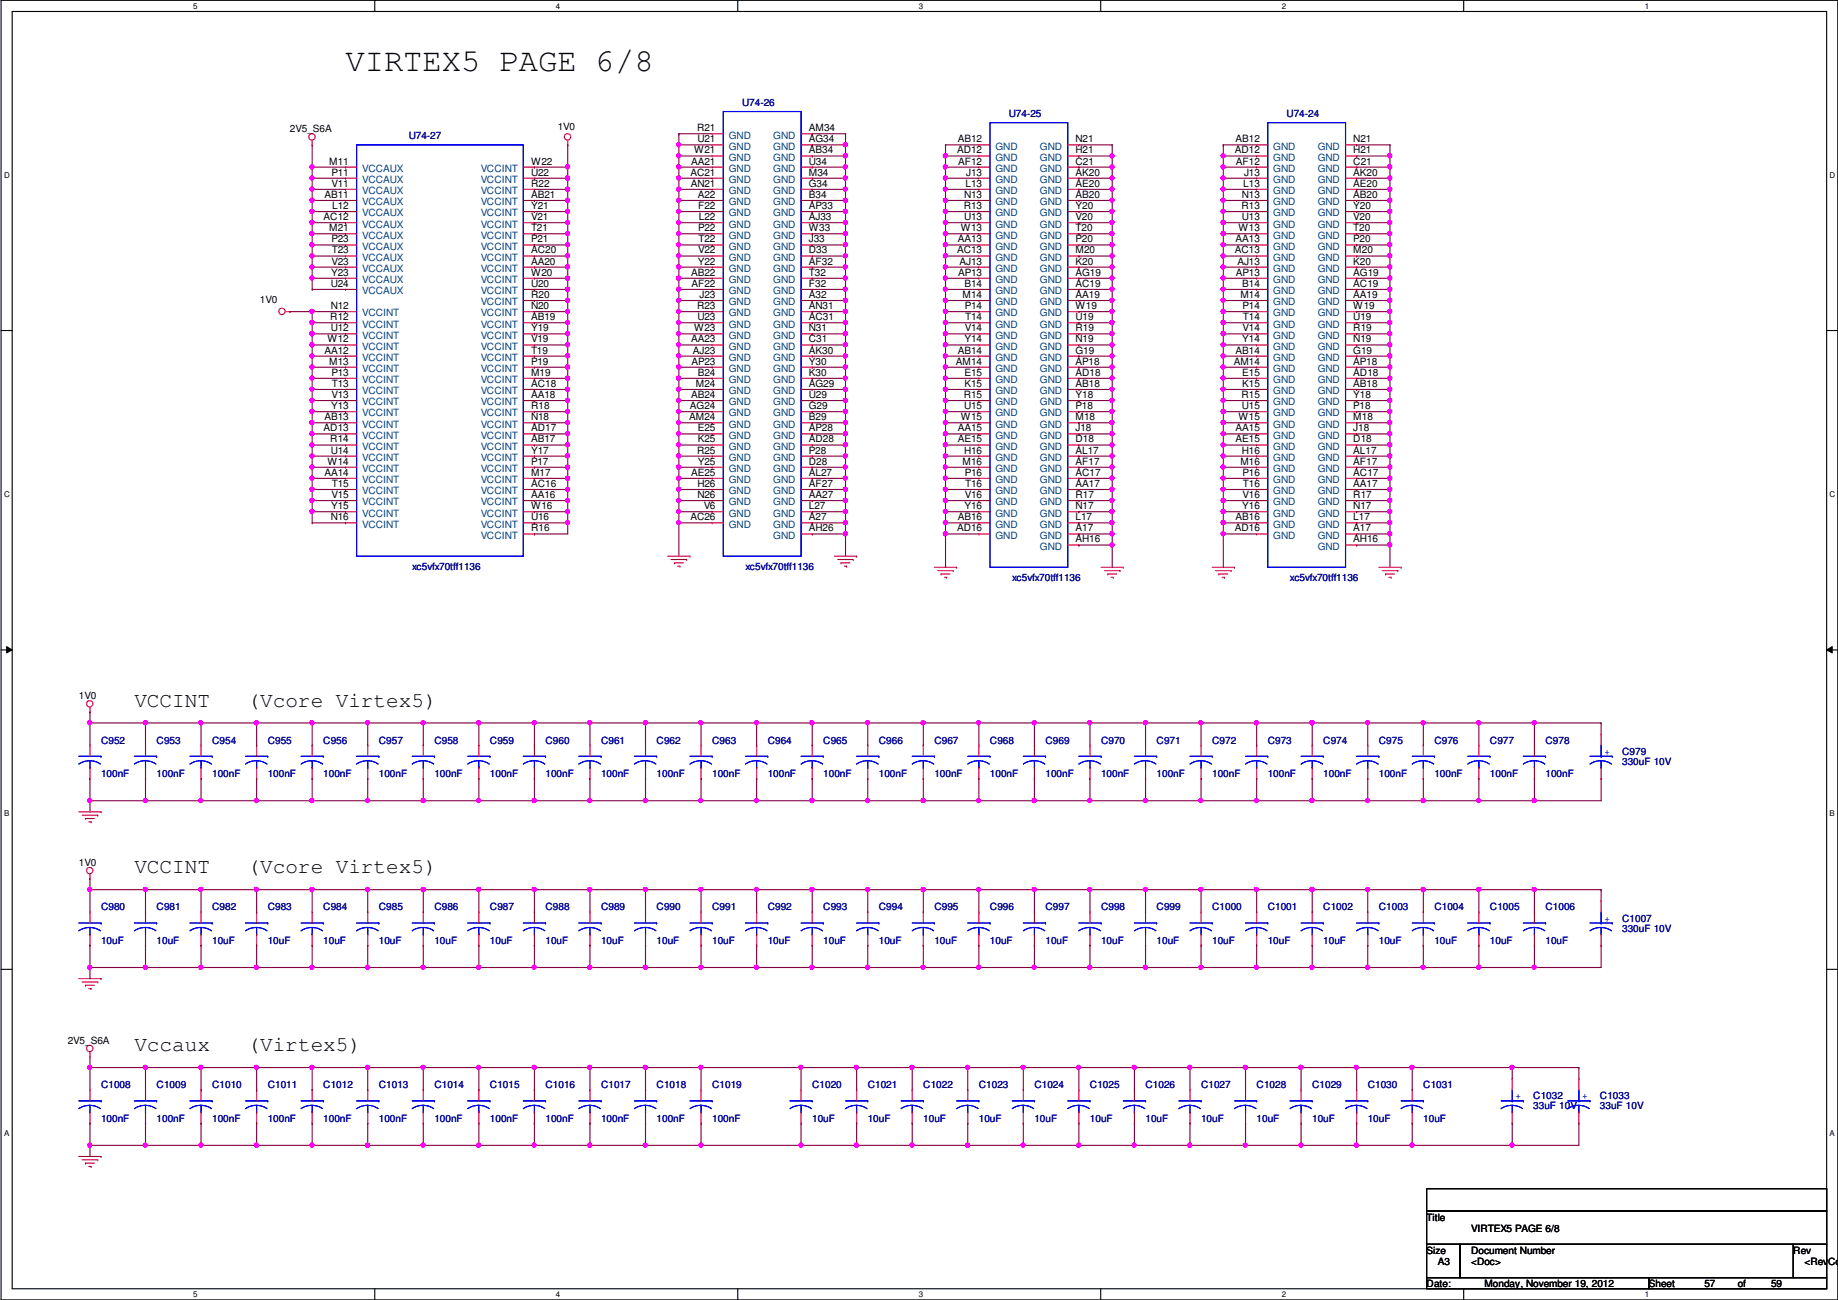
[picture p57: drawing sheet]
<svg xmlns="http://www.w3.org/2000/svg" width="420mm" height="297mm" viewBox="0 0 420 297" stroke-linecap="round" stroke-linejoin="round" font-family="sans-serif">
<defs><g id="words">
<text font-size="7.4" x="79" y="16.3">VIRTEX5 PAGE 6/8</text>
<g font-size="4.8">
<text x="30.7" y="161.5">VCCINT</text>
<text x="56.6" y="161.5">(Vcore Virtex5)</text>
<text x="30.7" y="199.6">VCCINT</text>
<text x="56.6" y="199.6">(Vcore Virtex5)</text>
<text x="30.7" y="240.2">Vccaux</text>
<text x="56.6" y="240.2">(Virtex5)</text>
</g>
<g font-size="2.3">
<text x="127.5" y="29.7">1V0</text>
<text x="159.3" y="30">R21</text>
<text x="184.9" y="30">AM34</text>
<text x="66.3" y="30.2">2V5_S6A</text>
<text x="158.7" y="35.1">W21</text>
<text x="159.4" y="32.5">U21</text>
<text x="184.9" y="32.5">AG34</text>
<text x="184.9" y="35.1">AB34</text>
<text x="218.8" y="35.1">AD12</text>
<text x="218.9" y="32.5">AB12</text>
<text x="245.9" y="32.5">N21</text>
<text x="245.9" y="35.1">H21</text>
<text x="282.3" y="35.1">AD12</text>
<text x="282.4" y="32.5">AB12</text>
<text x="309.4" y="32.5">N21</text>
<text x="309.4" y="35.1">H21</text>
<text x="75.3" y="37.6">M11</text>
<text x="75.8" y="40.1">P11</text>
<text x="121.4" y="37.6">W22</text>
<text x="121.4" y="40.1">U22</text>
<text x="157.8" y="40.1">AC21</text>
<text x="158" y="37.6">AA21</text>
<text x="184.9" y="37.6">U34</text>
<text x="184.9" y="40.1">M34</text>
<text x="219" y="37.6">AF12</text>
<text x="220.9" y="40.1">J13</text>
<text x="245.9" y="37.6">C21</text>
<text x="245.9" y="40.1">AK20</text>
<text x="282.5" y="37.6">AF12</text>
<text x="284.4" y="40.1">J13</text>
<text x="309.4" y="37.6">C21</text>
<text x="309.4" y="40.1">AK20</text>
<text x="74.2" y="45.2">AB11</text>
<text x="75.8" y="42.7">V11</text>
<text x="75.9" y="47.8">L12</text>
<text x="121.4" y="42.7">R22</text>
<text x="121.4" y="45.2">AB21</text>
<text x="121.4" y="47.8">Y21</text>
<text x="157.9" y="42.7">AN21</text>
<text x="159.5" y="45.2">A22</text>
<text x="159.6" y="47.8">F22</text>
<text x="184.9" y="42.7">G34</text>
<text x="184.9" y="45.2">B34</text>
<text x="184.9" y="47.8">AP33</text>
<text x="220.3" y="47.8">R13</text>
<text x="220.4" y="45.2">N13</text>
<text x="220.7" y="42.7">L13</text>
<text x="245.9" y="42.7">AE20</text>
<text x="245.9" y="45.2">AB20</text>
<text x="245.9" y="47.8">Y20</text>
<text x="283.8" y="47.8">R13</text>
<text x="283.9" y="45.2">N13</text>
<text x="284.2" y="42.7">L13</text>
<text x="309.4" y="42.7">AE20</text>
<text x="309.4" y="45.2">AB20</text>
<text x="309.4" y="47.8">Y20</text>
<text x="74" y="50.3">AC12</text>
<text x="75.3" y="52.8">M21</text>
<text x="121.4" y="50.3">V21</text>
<text x="121.4" y="52.8">T21</text>
<text x="159.6" y="52.8">P22</text>
<text x="159.8" y="50.3">L22</text>
<text x="184.9" y="50.3">AJ33</text>
<text x="184.9" y="52.8">W33</text>
<text x="219.6" y="52.8">W13</text>
<text x="220.4" y="50.3">U13</text>
<text x="245.9" y="50.3">V20</text>
<text x="245.9" y="52.8">T20</text>
<text x="283.1" y="52.8">W13</text>
<text x="283.9" y="50.3">U13</text>
<text x="309.4" y="50.3">V20</text>
<text x="309.4" y="52.8">T20</text>
<text x="75.8" y="55.4">P23</text>
<text x="75.9" y="57.9">T23</text>
<text x="121.4" y="55.4">P21</text>
<text x="121.4" y="57.9">AC20</text>
<text x="159.6" y="57.9">V22</text>
<text x="159.7" y="55.4">T22</text>
<text x="184.9" y="55.4">J33</text>
<text x="184.9" y="57.9">D33</text>
<text x="218.8" y="57.9">AC13</text>
<text x="218.9" y="55.4">AA13</text>
<text x="245.9" y="55.4">P20</text>
<text x="245.9" y="57.9">M20</text>
<text x="282.3" y="57.9">AC13</text>
<text x="282.4" y="55.4">AA13</text>
<text x="309.4" y="55.4">P20</text>
<text x="309.4" y="57.9">M20</text>
<text x="75.6" y="65.5">U24</text>
<text x="75.7" y="63">Y23</text>
<text x="75.8" y="60.5">V23</text>
<text x="121.4" y="60.5">AA20</text>
<text x="121.4" y="63">W20</text>
<text x="121.4" y="65.5">U20</text>
<text x="158" y="63">AB22</text>
<text x="158.1" y="65.5">AF22</text>
<text x="159.5" y="60.5">Y22</text>
<text x="184.9" y="60.5">AF32</text>
<text x="184.9" y="63">T32</text>
<text x="184.9" y="65.5">F32</text>
<text x="219" y="63">AP13</text>
<text x="219.4" y="60.5">AJ13</text>
<text x="220.5" y="65.5">B14</text>
<text x="245.9" y="60.5">K20</text>
<text x="245.9" y="63">AG19</text>
<text x="245.9" y="65.5">AC19</text>
<text x="282.5" y="63">AP13</text>
<text x="282.9" y="60.5">AJ13</text>
<text x="284" y="65.5">B14</text>
<text x="309.4" y="60.5">K20</text>
<text x="309.4" y="63">AG19</text>
<text x="309.4" y="65.5">AC19</text>
<text x="59.4" y="69.3">1V0</text>
<text x="75.6" y="70.6">N12</text>
<text x="121.4" y="68.1">R20</text>
<text x="121.4" y="70.6">N20</text>
<text x="159.3" y="70.6">R23</text>
<text x="159.9" y="68.1">J23</text>
<text x="184.9" y="68.1">A32</text>
<text x="184.9" y="70.6">AN31</text>
<text x="220" y="68.1">M14</text>
<text x="220.5" y="70.6">P14</text>
<text x="245.9" y="68.1">AA19</text>
<text x="245.9" y="70.6">W19</text>
<text x="283.5" y="68.1">M14</text>
<text x="284" y="70.6">P14</text>
<text x="309.4" y="68.1">AA19</text>
<text x="309.4" y="70.6">W19</text>
<text x="75.5" y="73.2">R12</text>
<text x="75.6" y="75.7">U12</text>
<text x="121.4" y="73.2">AB19</text>
<text x="121.4" y="75.7">Y19</text>
<text x="158.7" y="75.7">W23</text>
<text x="159.4" y="73.2">U23</text>
<text x="184.9" y="73.2">AC31</text>
<text x="184.9" y="75.7">N31</text>
<text x="220.5" y="75.7">V14</text>
<text x="220.6" y="73.2">T14</text>
<text x="245.9" y="73.2">U19</text>
<text x="245.9" y="75.7">R19</text>
<text x="284" y="75.7">V14</text>
<text x="284.1" y="73.2">T14</text>
<text x="309.4" y="73.2">U19</text>
<text x="309.4" y="75.7">R19</text>
<text x="74.2" y="80.8">AA12</text>
<text x="74.8" y="78.2">W12</text>
<text x="75.3" y="83.3">M13</text>
<text x="121.4" y="78.2">V19</text>
<text x="121.4" y="80.8">T19</text>
<text x="121.4" y="83.3">P19</text>
<text x="158" y="78.2">AA23</text>
<text x="158.1" y="83.3">AP23</text>
<text x="158.4" y="80.8">AJ23</text>
<text x="184.9" y="78.2">C31</text>
<text x="184.9" y="80.8">AK30</text>
<text x="184.9" y="83.3">Y30</text>
<text x="218.5" y="83.3">AM14</text>
<text x="218.9" y="80.8">AB14</text>
<text x="220.5" y="78.2">Y14</text>
<text x="245.9" y="78.2">N19</text>
<text x="245.9" y="80.8">G19</text>
<text x="245.9" y="83.3">AP18</text>
<text x="282" y="83.3">AM14</text>
<text x="282.4" y="80.8">AB14</text>
<text x="284" y="78.2">Y14</text>
<text x="309.4" y="78.2">N19</text>
<text x="309.4" y="80.8">G19</text>
<text x="309.4" y="83.3">AP18</text>
<text x="75.8" y="85.9">P13</text>
<text x="75.9" y="88.4">T13</text>
<text x="121.4" y="85.9">M19</text>
<text x="121.4" y="88.4">AC18</text>
<text x="159.1" y="88.4">M24</text>
<text x="159.5" y="85.9">B24</text>
<text x="184.9" y="85.9">K30</text>
<text x="184.9" y="88.4">AG29</text>
<text x="220.5" y="85.9">E15</text>
<text x="220.5" y="88.4">K15</text>
<text x="245.9" y="85.9">AD18</text>
<text x="245.9" y="88.4">AB18</text>
<text x="284" y="85.9">E15</text>
<text x="284" y="88.4">K15</text>
<text x="309.4" y="85.9">AD18</text>
<text x="309.4" y="88.4">AB18</text>
<text x="75.7" y="93.5">Y13</text>
<text x="75.8" y="90.9">V13</text>
<text x="121.4" y="90.9">AA18</text>
<text x="121.4" y="93.5">R18</text>
<text x="157.7" y="93.5">AG24</text>
<text x="158" y="90.9">AB24</text>
<text x="184.9" y="90.9">U29</text>
<text x="184.9" y="93.5">G29</text>
<text x="220.3" y="90.9">R15</text>
<text x="220.4" y="93.5">U15</text>
<text x="245.9" y="90.9">Y18</text>
<text x="245.9" y="93.5">P18</text>
<text x="283.8" y="90.9">R15</text>
<text x="283.9" y="93.5">U15</text>
<text x="309.4" y="90.9">Y18</text>
<text x="309.4" y="93.5">P18</text>
<text x="74" y="98.6">AD13</text>
<text x="74.2" y="96">AB13</text>
<text x="75.5" y="101.1">R14</text>
<text x="121.4" y="96">N18</text>
<text x="121.4" y="98.6">AD17</text>
<text x="121.4" y="101.1">AB17</text>
<text x="157.6" y="96">AM24</text>
<text x="159.5" y="98.6">E25</text>
<text x="159.5" y="101.1">K25</text>
<text x="184.9" y="96">B29</text>
<text x="184.9" y="98.6">AP28</text>
<text x="184.9" y="101.1">AD28</text>
<text x="218.9" y="98.6">AA15</text>
<text x="218.9" y="101.1">AE15</text>
<text x="219.6" y="96">W15</text>
<text x="245.9" y="96">M18</text>
<text x="245.9" y="98.6">J18</text>
<text x="245.9" y="101.1">D18</text>
<text x="282.4" y="98.6">AA15</text>
<text x="282.4" y="101.1">AE15</text>
<text x="283.1" y="96">W15</text>
<text x="309.4" y="96">M18</text>
<text x="309.4" y="98.6">J18</text>
<text x="309.4" y="101.1">D18</text>
<text x="74.8" y="106.2">W14</text>
<text x="75.6" y="103.6">U14</text>
<text x="121.4" y="103.6">Y17</text>
<text x="121.4" y="106.2">P17</text>
<text x="159.3" y="103.6">R25</text>
<text x="159.5" y="106.2">Y25</text>
<text x="184.9" y="103.6">P28</text>
<text x="184.9" y="106.2">D28</text>
<text x="220" y="106.2">M16</text>
<text x="220.4" y="103.6">H16</text>
<text x="245.9" y="103.6">AL17</text>
<text x="245.9" y="106.2">AF17</text>
<text x="283.5" y="106.2">M16</text>
<text x="283.9" y="103.6">H16</text>
<text x="309.4" y="103.6">AL17</text>
<text x="309.4" y="106.2">AF17</text>
<text x="74.2" y="108.7">AA14</text>
<text x="75.8" y="113.8">V15</text>
<text x="75.9" y="111.3">T15</text>
<text x="121.4" y="108.7">M17</text>
<text x="121.4" y="111.3">AC16</text>
<text x="121.4" y="113.8">AA16</text>
<text x="158" y="108.7">AE25</text>
<text x="159.4" y="111.3">H26</text>
<text x="159.4" y="113.8">N26</text>
<text x="184.9" y="108.7">AL27</text>
<text x="184.9" y="111.3">AF27</text>
<text x="184.9" y="113.8">AA27</text>
<text x="220.5" y="108.7">P16</text>
<text x="220.5" y="113.8">V16</text>
<text x="220.6" y="111.3">T16</text>
<text x="245.9" y="108.7">AC17</text>
<text x="245.9" y="111.3">AA17</text>
<text x="245.9" y="113.8">R17</text>
<text x="284" y="108.7">P16</text>
<text x="284" y="113.8">V16</text>
<text x="284.1" y="111.3">T16</text>
<text x="309.4" y="108.7">AC17</text>
<text x="309.4" y="111.3">AA17</text>
<text x="309.4" y="113.8">R17</text>
<text x="75.6" y="118.9">N16</text>
<text x="75.7" y="116.3">Y15</text>
<text x="121.4" y="116.3">W16</text>
<text x="121.4" y="118.9">U16</text>
<text x="157.8" y="118.9">AC26</text>
<text x="160.9" y="116.3">V6</text>
<text x="184.9" y="116.3">L27</text>
<text x="184.9" y="118.9">A27</text>
<text x="218.9" y="118.9">AB16</text>
<text x="220.5" y="116.3">Y16</text>
<text x="245.9" y="116.3">N17</text>
<text x="245.9" y="118.9">L17</text>
<text x="282.4" y="118.9">AB16</text>
<text x="284" y="116.3">Y16</text>
<text x="309.4" y="116.3">N17</text>
<text x="309.4" y="118.9">L17</text>
<text x="121.4" y="121.4">R16</text>
<text x="184.9" y="121.4">AH26</text>
<text x="218.8" y="121.4">AD16</text>
<text x="245.9" y="121.4">A17</text>
<text x="245.9" y="124">AH16</text>
<text x="282.3" y="121.4">AD16</text>
<text x="309.4" y="121.4">A17</text>
<text x="309.4" y="124">AH16</text>
<text x="18" y="159.8">1V0</text>
<text x="18" y="197.9">1V0</text>
<text x="15.5" y="238.5">2V5_S6A</text>
<text x="326.1" y="278.9">Title</text>
<text x="336.3" y="281.4">VIRTEX5 PAGE 6/8</text>
<text x="326.1" y="286.5">Size</text>
<text x="336.3" y="286.5">Document Number</text>
<text x="409.9" y="286.5">Rev</text>
<text x="328.7" y="289.1">A3</text>
<text x="336.3" y="289.1">&lt;Doc&gt;</text>
<text x="412.5" y="289.1">&lt;RevCod</text>
<text x="326.1" y="294.1">Date:</text>
<text x="339.3" y="294.1">Monday, November 19, 2012</text>
<text x="376.9" y="294.1">Sheet</text>
<text x="389.6" y="294.1">57</text>
<text x="397.2" y="294.1">of</text>
<text x="404.9" y="294.1">59</text>
</g>
<g font-size="2.3" fill="#000080">
<text x="169.7" y="24.1">U74-26</text>
<text x="230.6" y="26.7">U74-25</text>
<text x="294.1" y="26.7">U74-24</text>
<text x="93.5" y="31.8">U74-27</text>
<text x="94.2" y="130.3">xc5vfx70tff1136</text>
<text x="170.4" y="130.3">xc5vfx70tff1136</text>
<text x="231.4" y="132.8">xc5vfx70tff1136</text>
<text x="294.9" y="132.8">xc5vfx70tff1136</text>
<text x="23.1" y="169.9">C952</text>
<text x="35.8" y="169.9">C953</text>
<text x="48.5" y="169.9">C954</text>
<text x="61.2" y="169.9">C955</text>
<text x="73.9" y="169.9">C956</text>
<text x="86.6" y="169.9">C957</text>
<text x="99.3" y="169.9">C958</text>
<text x="112" y="169.9">C959</text>
<text x="124.7" y="169.9">C960</text>
<text x="137.4" y="169.9">C961</text>
<text x="150.1" y="169.9">C962</text>
<text x="162.8" y="169.9">C963</text>
<text x="175.5" y="169.9">C964</text>
<text x="188.2" y="169.9">C965</text>
<text x="200.9" y="169.9">C966</text>
<text x="213.6" y="169.9">C967</text>
<text x="226.3" y="169.9">C968</text>
<text x="239" y="169.9">C969</text>
<text x="251.7" y="169.9">C970</text>
<text x="264.4" y="169.9">C971</text>
<text x="277.1" y="169.9">C972</text>
<text x="289.8" y="169.9">C973</text>
<text x="302.5" y="169.9">C974</text>
<text x="315.2" y="169.9">C975</text>
<text x="327.9" y="169.9">C976</text>
<text x="340.6" y="169.9">C977</text>
<text x="353.3" y="169.9">C978</text>
<text x="370.8" y="172.5">C979</text>
<text x="23.1" y="177.5">100nF</text>
<text x="35.8" y="177.5">100nF</text>
<text x="48.5" y="177.5">100nF</text>
<text x="61.2" y="177.5">100nF</text>
<text x="73.9" y="177.5">100nF</text>
<text x="86.6" y="177.5">100nF</text>
<text x="99.3" y="177.5">100nF</text>
<text x="112" y="177.5">100nF</text>
<text x="124.7" y="177.5">100nF</text>
<text x="137.4" y="177.5">100nF</text>
<text x="150.1" y="177.5">100nF</text>
<text x="162.8" y="177.5">100nF</text>
<text x="175.5" y="177.5">100nF</text>
<text x="188.2" y="177.5">100nF</text>
<text x="200.9" y="177.5">100nF</text>
<text x="213.6" y="177.5">100nF</text>
<text x="226.3" y="177.5">100nF</text>
<text x="239" y="177.5">100nF</text>
<text x="251.7" y="177.5">100nF</text>
<text x="264.4" y="177.5">100nF</text>
<text x="277.1" y="177.5">100nF</text>
<text x="289.8" y="177.5">100nF</text>
<text x="302.5" y="177.5">100nF</text>
<text x="315.2" y="177.5">100nF</text>
<text x="327.9" y="177.5">100nF</text>
<text x="340.6" y="177.5">100nF</text>
<text x="353.3" y="177.5">100nF</text>
<text x="370.8" y="174.8">330uF 10V</text>
<text x="23.1" y="208">C980</text>
<text x="35.8" y="208">C981</text>
<text x="48.5" y="208">C982</text>
<text x="61.2" y="208">C983</text>
<text x="73.9" y="208">C984</text>
<text x="86.6" y="208">C985</text>
<text x="99.3" y="208">C986</text>
<text x="112" y="208">C987</text>
<text x="124.7" y="208">C988</text>
<text x="137.4" y="208">C989</text>
<text x="150.1" y="208">C990</text>
<text x="162.8" y="208">C991</text>
<text x="175.5" y="208">C992</text>
<text x="188.2" y="208">C993</text>
<text x="200.9" y="208">C994</text>
<text x="213.6" y="208">C995</text>
<text x="226.3" y="208">C996</text>
<text x="239" y="208">C997</text>
<text x="251.7" y="208">C998</text>
<text x="264.4" y="208">C999</text>
<text x="277.1" y="208">C1000</text>
<text x="289.8" y="208">C1001</text>
<text x="302.5" y="208">C1002</text>
<text x="315.2" y="208">C1003</text>
<text x="327.9" y="208">C1004</text>
<text x="340.6" y="208">C1005</text>
<text x="353.3" y="208">C1006</text>
<text x="23.1" y="215.6">10uF</text>
<text x="35.8" y="215.6">10uF</text>
<text x="48.5" y="215.6">10uF</text>
<text x="61.2" y="215.6">10uF</text>
<text x="73.9" y="215.6">10uF</text>
<text x="86.6" y="215.6">10uF</text>
<text x="99.3" y="215.6">10uF</text>
<text x="112" y="215.6">10uF</text>
<text x="124.7" y="215.6">10uF</text>
<text x="137.4" y="215.6">10uF</text>
<text x="150.1" y="215.6">10uF</text>
<text x="162.8" y="215.6">10uF</text>
<text x="175.5" y="215.6">10uF</text>
<text x="188.2" y="215.6">10uF</text>
<text x="200.9" y="215.6">10uF</text>
<text x="213.6" y="215.6">10uF</text>
<text x="226.3" y="215.6">10uF</text>
<text x="239" y="215.6">10uF</text>
<text x="251.7" y="215.6">10uF</text>
<text x="264.4" y="215.6">10uF</text>
<text x="277.1" y="215.6">10uF</text>
<text x="289.8" y="215.6">10uF</text>
<text x="302.5" y="215.6">10uF</text>
<text x="315.2" y="215.6">10uF</text>
<text x="327.9" y="215.6">10uF</text>
<text x="340.6" y="215.6">10uF</text>
<text x="353.3" y="215.6">10uF</text>
<text x="370.8" y="210.6">C1007</text>
<text x="370.8" y="212.9">330uF 10V</text>
<text x="23.1" y="248.7">C1008</text>
<text x="35.8" y="248.7">C1009</text>
<text x="48.5" y="248.7">C1010</text>
<text x="61.2" y="248.7">C1011</text>
<text x="73.9" y="248.7">C1012</text>
<text x="86.6" y="248.7">C1013</text>
<text x="99.3" y="248.7">C1014</text>
<text x="112" y="248.7">C1015</text>
<text x="124.7" y="248.7">C1016</text>
<text x="137.4" y="248.7">C1017</text>
<text x="150.1" y="248.7">C1018</text>
<text x="162.8" y="248.7">C1019</text>
<text x="185.7" y="248.7">C1020</text>
<text x="198.4" y="248.7">C1021</text>
<text x="211.1" y="248.7">C1022</text>
<text x="223.8" y="248.7">C1023</text>
<text x="236.5" y="248.7">C1024</text>
<text x="249.2" y="248.7">C1025</text>
<text x="261.9" y="248.7">C1026</text>
<text x="274.6" y="248.7">C1027</text>
<text x="287.3" y="248.7">C1028</text>
<text x="300" y="248.7">C1029</text>
<text x="312.7" y="248.7">C1030</text>
<text x="325.4" y="248.7">C1031</text>
<text x="350.5" y="251.2">C1032</text>
<text x="365.7" y="251.2">C1033</text>
<text x="23.1" y="256.3">100nF</text>
<text x="35.8" y="256.3">100nF</text>
<text x="48.5" y="256.3">100nF</text>
<text x="61.2" y="256.3">100nF</text>
<text x="73.9" y="256.3">100nF</text>
<text x="86.6" y="256.3">100nF</text>
<text x="99.3" y="256.3">100nF</text>
<text x="112" y="256.3">100nF</text>
<text x="124.7" y="256.3">100nF</text>
<text x="137.4" y="256.3">100nF</text>
<text x="150.1" y="256.3">100nF</text>
<text x="162.8" y="256.3">100nF</text>
<text x="185.7" y="256.3">10uF</text>
<text x="198.4" y="256.3">10uF</text>
<text x="211.1" y="256.3">10uF</text>
<text x="223.8" y="256.3">10uF</text>
<text x="236.5" y="256.3">10uF</text>
<text x="249.2" y="256.3">10uF</text>
<text x="261.9" y="256.3">10uF</text>
<text x="274.6" y="256.3">10uF</text>
<text x="287.3" y="256.3">10uF</text>
<text x="300" y="256.3">10uF</text>
<text x="312.7" y="256.3">10uF</text>
<text x="325.4" y="256.3">10uF</text>
<text x="350.5" y="253.5">33uF 10V</text>
<text x="365.7" y="253.5">33uF 10V</text>
</g>
<g font-size="2.3" fill="#004080">
<text x="166.6" y="31.7">GND</text>
<text x="166.6" y="34.2">GND</text>
<text x="176.8" y="31.7">GND</text>
<text x="176.8" y="34.2">GND</text>
<text x="227.6" y="34.2">GND</text>
<text x="237.7" y="34.2">GND</text>
<text x="291.1" y="34.2">GND</text>
<text x="301.2" y="34.2">GND</text>
<text x="82.8" y="39.3">VCCAUX</text>
<text x="82.8" y="41.8">VCCAUX</text>
<text x="109.9" y="39.3">VCCINT</text>
<text x="109.9" y="41.8">VCCINT</text>
<text x="166.6" y="36.7">GND</text>
<text x="166.6" y="39.3">GND</text>
<text x="166.6" y="41.8">GND</text>
<text x="176.8" y="36.7">GND</text>
<text x="176.8" y="39.3">GND</text>
<text x="176.8" y="41.8">GND</text>
<text x="227.6" y="36.7">GND</text>
<text x="227.6" y="39.3">GND</text>
<text x="227.6" y="41.8">GND</text>
<text x="237.7" y="36.7">GND</text>
<text x="237.7" y="39.3">GND</text>
<text x="237.7" y="41.8">GND</text>
<text x="291.1" y="36.7">GND</text>
<text x="291.1" y="39.3">GND</text>
<text x="291.1" y="41.8">GND</text>
<text x="301.2" y="36.7">GND</text>
<text x="301.2" y="39.3">GND</text>
<text x="301.2" y="41.8">GND</text>
<text x="82.8" y="44.4">VCCAUX</text>
<text x="82.8" y="46.9">VCCAUX</text>
<text x="109.9" y="44.4">VCCINT</text>
<text x="109.9" y="46.9">VCCINT</text>
<text x="166.6" y="44.4">GND</text>
<text x="166.6" y="46.9">GND</text>
<text x="176.8" y="44.4">GND</text>
<text x="176.8" y="46.9">GND</text>
<text x="227.6" y="44.4">GND</text>
<text x="227.6" y="46.9">GND</text>
<text x="237.7" y="44.4">GND</text>
<text x="237.7" y="46.9">GND</text>
<text x="291.1" y="44.4">GND</text>
<text x="291.1" y="46.9">GND</text>
<text x="301.2" y="44.4">GND</text>
<text x="301.2" y="46.9">GND</text>
<text x="82.8" y="49.4">VCCAUX</text>
<text x="82.8" y="52">VCCAUX</text>
<text x="109.9" y="49.4">VCCINT</text>
<text x="109.9" y="52">VCCINT</text>
<text x="166.6" y="49.4">GND</text>
<text x="166.6" y="52">GND</text>
<text x="176.8" y="49.4">GND</text>
<text x="176.8" y="52">GND</text>
<text x="227.6" y="49.4">GND</text>
<text x="227.6" y="52">GND</text>
<text x="237.7" y="49.4">GND</text>
<text x="237.7" y="52">GND</text>
<text x="291.1" y="49.4">GND</text>
<text x="291.1" y="52">GND</text>
<text x="301.2" y="49.4">GND</text>
<text x="301.2" y="52">GND</text>
<text x="82.8" y="54.5">VCCAUX</text>
<text x="82.8" y="57.1">VCCAUX</text>
<text x="82.8" y="59.6">VCCAUX</text>
<text x="109.9" y="54.5">VCCINT</text>
<text x="109.9" y="57.1">VCCINT</text>
<text x="109.9" y="59.6">VCCINT</text>
<text x="166.6" y="54.5">GND</text>
<text x="166.6" y="57.1">GND</text>
<text x="166.6" y="59.6">GND</text>
<text x="176.8" y="54.5">GND</text>
<text x="176.8" y="57.1">GND</text>
<text x="176.8" y="59.6">GND</text>
<text x="227.6" y="54.5">GND</text>
<text x="227.6" y="57.1">GND</text>
<text x="227.6" y="59.6">GND</text>
<text x="237.7" y="54.5">GND</text>
<text x="237.7" y="57.1">GND</text>
<text x="237.7" y="59.6">GND</text>
<text x="291.1" y="54.5">GND</text>
<text x="291.1" y="57.1">GND</text>
<text x="291.1" y="59.6">GND</text>
<text x="301.2" y="54.5">GND</text>
<text x="301.2" y="57.1">GND</text>
<text x="301.2" y="59.6">GND</text>
<text x="82.8" y="62.1">VCCAUX</text>
<text x="82.8" y="64.7">VCCAUX</text>
<text x="109.9" y="62.1">VCCINT</text>
<text x="109.9" y="64.7">VCCINT</text>
<text x="166.6" y="62.1">GND</text>
<text x="166.6" y="64.7">GND</text>
<text x="176.8" y="62.1">GND</text>
<text x="176.8" y="64.7">GND</text>
<text x="227.6" y="62.1">GND</text>
<text x="227.6" y="64.7">GND</text>
<text x="237.7" y="62.1">GND</text>
<text x="237.7" y="64.7">GND</text>
<text x="291.1" y="62.1">GND</text>
<text x="291.1" y="64.7">GND</text>
<text x="301.2" y="62.1">GND</text>
<text x="301.2" y="64.7">GND</text>
<text x="82.8" y="67.2">VCCAUX</text>
<text x="109.9" y="67.2">VCCINT</text>
<text x="109.9" y="69.8">VCCINT</text>
<text x="166.6" y="67.2">GND</text>
<text x="166.6" y="69.8">GND</text>
<text x="176.8" y="67.2">GND</text>
<text x="176.8" y="69.8">GND</text>
<text x="227.6" y="67.2">GND</text>
<text x="227.6" y="69.8">GND</text>
<text x="237.7" y="67.2">GND</text>
<text x="237.7" y="69.8">GND</text>
<text x="291.1" y="67.2">GND</text>
<text x="291.1" y="69.8">GND</text>
<text x="301.2" y="67.2">GND</text>
<text x="301.2" y="69.8">GND</text>
<text x="82.8" y="74.8">VCCINT</text>
<text x="82.8" y="72.3">VCCINT</text>
<text x="82.8" y="77.4">VCCINT</text>
<text x="109.9" y="72.3">VCCINT</text>
<text x="109.9" y="74.8">VCCINT</text>
<text x="109.9" y="77.4">VCCINT</text>
<text x="166.6" y="72.3">GND</text>
<text x="166.6" y="74.8">GND</text>
<text x="166.6" y="77.4">GND</text>
<text x="176.8" y="72.3">GND</text>
<text x="176.8" y="74.8">GND</text>
<text x="176.8" y="77.4">GND</text>
<text x="227.6" y="72.3">GND</text>
<text x="227.6" y="74.8">GND</text>
<text x="227.6" y="77.4">GND</text>
<text x="237.7" y="72.3">GND</text>
<text x="237.7" y="74.8">GND</text>
<text x="237.7" y="77.4">GND</text>
<text x="291.1" y="72.3">GND</text>
<text x="291.1" y="74.8">GND</text>
<text x="291.1" y="77.4">GND</text>
<text x="301.2" y="72.3">GND</text>
<text x="301.2" y="74.8">GND</text>
<text x="301.2" y="77.4">GND</text>
<text x="82.8" y="82.5">VCCINT</text>
<text x="82.8" y="79.9">VCCINT</text>
<text x="109.9" y="79.9">VCCINT</text>
<text x="109.9" y="82.5">VCCINT</text>
<text x="166.6" y="79.9">GND</text>
<text x="166.6" y="82.5">GND</text>
<text x="176.8" y="79.9">GND</text>
<text x="176.8" y="82.5">GND</text>
<text x="227.6" y="79.9">GND</text>
<text x="227.6" y="82.5">GND</text>
<text x="237.7" y="79.9">GND</text>
<text x="237.7" y="82.5">GND</text>
<text x="291.1" y="79.9">GND</text>
<text x="291.1" y="82.5">GND</text>
<text x="301.2" y="79.9">GND</text>
<text x="301.2" y="82.5">GND</text>
<text x="82.8" y="85">VCCINT</text>
<text x="82.8" y="87.5">VCCINT</text>
<text x="109.9" y="85">VCCINT</text>
<text x="109.9" y="87.5">VCCINT</text>
<text x="166.6" y="85">GND</text>
<text x="166.6" y="87.5">GND</text>
<text x="176.8" y="85">GND</text>
<text x="176.8" y="87.5">GND</text>
<text x="227.6" y="85">GND</text>
<text x="227.6" y="87.5">GND</text>
<text x="237.7" y="85">GND</text>
<text x="237.7" y="87.5">GND</text>
<text x="291.1" y="85">GND</text>
<text x="291.1" y="87.5">GND</text>
<text x="301.2" y="85">GND</text>
<text x="301.2" y="87.5">GND</text>
<text x="82.8" y="90.1">VCCINT</text>
<text x="82.8" y="92.6">VCCINT</text>
<text x="82.8" y="95.2">VCCINT</text>
<text x="109.9" y="90.1">VCCINT</text>
<text x="109.9" y="92.6">VCCINT</text>
<text x="109.9" y="95.2">VCCINT</text>
<text x="166.6" y="90.1">GND</text>
<text x="166.6" y="92.6">GND</text>
<text x="166.6" y="95.2">GND</text>
<text x="176.8" y="90.1">GND</text>
<text x="176.8" y="92.6">GND</text>
<text x="176.8" y="95.2">GND</text>
<text x="227.6" y="90.1">GND</text>
<text x="227.6" y="92.6">GND</text>
<text x="227.6" y="95.2">GND</text>
<text x="237.7" y="90.1">GND</text>
<text x="237.7" y="92.6">GND</text>
<text x="237.7" y="95.2">GND</text>
<text x="291.1" y="90.1">GND</text>
<text x="291.1" y="92.6">GND</text>
<text x="291.1" y="95.2">GND</text>
<text x="301.2" y="90.1">GND</text>
<text x="301.2" y="92.6">GND</text>
<text x="301.2" y="95.2">GND</text>
<text x="82.8" y="97.7">VCCINT</text>
<text x="82.8" y="100.2">VCCINT</text>
<text x="109.9" y="97.7">VCCINT</text>
<text x="109.9" y="100.2">VCCINT</text>
<text x="166.6" y="97.7">GND</text>
<text x="166.6" y="100.2">GND</text>
<text x="176.8" y="97.7">GND</text>
<text x="176.8" y="100.2">GND</text>
<text x="227.6" y="97.7">GND</text>
<text x="227.6" y="100.2">GND</text>
<text x="237.7" y="97.7">GND</text>
<text x="237.7" y="100.2">GND</text>
<text x="291.1" y="97.7">GND</text>
<text x="291.1" y="100.2">GND</text>
<text x="301.2" y="97.7">GND</text>
<text x="301.2" y="100.2">GND</text>
<text x="82.8" y="107.9">VCCINT</text>
<text x="82.8" y="102.8">VCCINT</text>
<text x="82.8" y="105.3">VCCINT</text>
<text x="109.9" y="102.8">VCCINT</text>
<text x="109.9" y="105.3">VCCINT</text>
<text x="109.9" y="107.9">VCCINT</text>
<text x="166.6" y="102.8">GND</text>
<text x="166.6" y="105.3">GND</text>
<text x="166.6" y="107.9">GND</text>
<text x="176.8" y="102.8">GND</text>
<text x="176.8" y="105.3">GND</text>
<text x="176.8" y="107.9">GND</text>
<text x="227.6" y="102.8">GND</text>
<text x="227.6" y="105.3">GND</text>
<text x="227.6" y="107.9">GND</text>
<text x="237.7" y="102.8">GND</text>
<text x="237.7" y="105.3">GND</text>
<text x="237.7" y="107.9">GND</text>
<text x="291.1" y="102.8">GND</text>
<text x="291.1" y="105.3">GND</text>
<text x="291.1" y="107.9">GND</text>
<text x="301.2" y="102.8">GND</text>
<text x="301.2" y="105.3">GND</text>
<text x="301.2" y="107.9">GND</text>
<text x="82.8" y="110.4">VCCINT</text>
<text x="82.8" y="112.9">VCCINT</text>
<text x="109.9" y="110.4">VCCINT</text>
<text x="109.9" y="112.9">VCCINT</text>
<text x="166.6" y="110.4">GND</text>
<text x="166.6" y="112.9">GND</text>
<text x="176.8" y="110.4">GND</text>
<text x="176.8" y="112.9">GND</text>
<text x="227.6" y="110.4">GND</text>
<text x="227.6" y="112.9">GND</text>
<text x="237.7" y="110.4">GND</text>
<text x="237.7" y="112.9">GND</text>
<text x="291.1" y="110.4">GND</text>
<text x="291.1" y="112.9">GND</text>
<text x="301.2" y="110.4">GND</text>
<text x="301.2" y="112.9">GND</text>
<text x="82.8" y="115.5">VCCINT</text>
<text x="82.8" y="118">VCCINT</text>
<text x="109.9" y="115.5">VCCINT</text>
<text x="109.9" y="118">VCCINT</text>
<text x="166.6" y="115.5">GND</text>
<text x="166.6" y="118">GND</text>
<text x="176.8" y="115.5">GND</text>
<text x="176.8" y="118">GND</text>
<text x="227.6" y="115.5">GND</text>
<text x="227.6" y="118">GND</text>
<text x="237.7" y="115.5">GND</text>
<text x="237.7" y="118">GND</text>
<text x="291.1" y="115.5">GND</text>
<text x="291.1" y="118">GND</text>
<text x="301.2" y="115.5">GND</text>
<text x="301.2" y="118">GND</text>
<text x="82.8" y="120.6">VCCINT</text>
<text x="109.9" y="120.6">VCCINT</text>
<text x="109.9" y="123.1">VCCINT</text>
<text x="166.6" y="120.6">GND</text>
<text x="176.8" y="120.6">GND</text>
<text x="176.8" y="123.1">GND</text>
<text x="227.6" y="120.6">GND</text>
<text x="227.6" y="123.1">GND</text>
<text x="237.7" y="120.6">GND</text>
<text x="237.7" y="123.1">GND</text>
<text x="237.7" y="125.6">GND</text>
<text x="291.1" y="120.6">GND</text>
<text x="291.1" y="123.1">GND</text>
<text x="301.2" y="120.6">GND</text>
<text x="301.2" y="123.1">GND</text>
<text x="301.2" y="125.6">GND</text>
</g>
<g font-size="2.3" fill="#00f">
<text x="366.8" y="172.5">+</text>
<text x="366.8" y="210.6">+</text>
<text x="346.4" y="251.2">+</text>
<text x="361.7" y="251.2">+</text>
</g>
<g font-size="1.8">
<text x="44.2" y="1.9">5</text>
<text x="127.1" y="1.9">4</text>
<text x="210" y="1.9">3</text>
<text x="293" y="1.9">2</text>
<text x="376" y="1.9">1</text>
<text x=".9" y="40.6">D</text>
<text x="418.2" y="40.6">D</text>
<text x=".9" y="113.5">C</text>
<text x="418.2" y="113.5">C</text>
<text x=".9" y="186.5">B</text>
<text x="418.2" y="186.5">B</text>
<text x=".9" y="259.5">A</text>
<text x="418.2" y="259.5">A</text>
<text x="44.2" y="296.3">5</text>
<text x="127.1" y="296.3">4</text>
<text x="210" y="296.3">3</text>
<text x="293" y="296.3">2</text>
<text x="376" y="296.3">1</text>
</g>
</g></defs>
<path d="M.2 .1h419.9v296.9h-419.9zM2.8 2.6h414.8v291.9h-414.8z" fill="none" stroke="#000" stroke-width=".25"/>
<g fill="#fff">
<path d="M44.2 .3h1v2.1h-1z"/>
<path d="M44.2 294.7h1v2.1h-1z"/>
</g>
<path d="M85.7 .1v2.5M85.7 294.5v2.5" fill="none" stroke="#000" stroke-width=".25"/>
<g fill="#fff">
<path d="M127.1 .3h1v2.1h-1z"/>
<path d="M127.1 294.7h1v2.1h-1z"/>
</g>
<path d="M168.6 .1v2.5M168.6 294.5v2.5" fill="none" stroke="#000" stroke-width=".25"/>
<g fill="#fff">
<path d="M210 .3h1.1v2.1h-1.1z"/>
<path d="M210 294.7h1.1v2.1h-1.1z"/>
</g>
<path d="M251.6 .1v2.5M251.6 294.5v2.5" fill="none" stroke="#000" stroke-width=".25"/>
<g fill="#fff">
<path d="M293 .3h1v2.1h-1z"/>
<path d="M293 294.7h1v2.1h-1z"/>
</g>
<path d="M334.6 .1v2.5M334.6 294.5v2.5" fill="none" stroke="#000" stroke-width=".25"/>
<g fill="#fff">
<path d="M376 .3h1v2.1h-1z"/>
<path d="M376 294.7h1v2.1h-1z"/>
<path d="M.9 39h1.3v2.1h-1.3z"/>
<path d="M418.2 39h1.3v2.1h-1.3z"/>
<path d="M.9 111.9h1.3v2.1h-1.3z"/>
<path d="M418.2 111.9h1.3v2.1h-1.3z"/>
</g>
<path d="M.2 75.5h2.6M417.6 75.5h2.5" fill="none" stroke="#000" stroke-width=".25"/>
<g fill="#fff">
<path d="M.9 184.9h1.2v2h-1.2z"/>
<path d="M418.2 184.9h1.2v2h-1.2z"/>
</g>
<path d="M.2 148.5h2.6M417.6 148.5h2.5" fill="none" stroke="#000" stroke-width=".25"/>
<path d="M1.5 147.7l1.3 .8-1.3 .7zM417.6 148.5l1.2-.8v1.5z" fill="#000"/>
<path d="M1.5 147.7l1.3 .8-1.3 .7zM417.6 148.5l1.2-.8v1.5z" fill="none" stroke="#000" stroke-width=".23"/>
<g fill="#fff">
<path d="M.9 257.9h1.1v2h-1.1z"/>
<path d="M418.2 257.9h1.1v2h-1.1z"/>
</g>
<path d="M.2 221.5h2.6M417.6 221.5h2.5" fill="none" stroke="#000" stroke-width=".25"/>
<path d="M216.1 33.1h.1M216.1 33.1h7.7M216.1 116.9h.1M216.1 116.9v2.6" fill="none" stroke="#800040" stroke-width=".25"/>
<circle cx="216.1" cy="119.4" r=".48" fill="#f0f"/>
<circle cx="216.1" cy="119.4" r=".48" fill="none" stroke="#f0f" stroke-width=".25"/>
<circle cx="216.1" cy="116.9" r=".48" fill="#f0f"/>
<circle cx="216.1" cy="116.9" r=".48" fill="none" stroke="#f0f" stroke-width=".25"/>
<path d="M216.1 119.5h.1M216.1 119.5h7.7M216.1 119.5v2.5M216.1 122h.1M216.1 122h7.7" fill="none" stroke="#800040" stroke-width=".25"/>
<circle cx="216.1" cy="122" r=".48" fill="#f0f"/>
<circle cx="216.1" cy="122" r=".48" fill="none" stroke="#f0f" stroke-width=".25"/>
<path d="M216.1 116.9h.1M216.1 114.4h.1M216.1 116.9h7.7M216.1 114.4v2.5" fill="none" stroke="#800040" stroke-width=".25"/>
<circle cx="216.1" cy="114.3" r=".48" fill="#f0f"/>
<circle cx="216.1" cy="114.3" r=".48" fill="none" stroke="#f0f" stroke-width=".25"/>
<path d="M216.1 114.4h.1M216.1 111.8h.1M216.1 114.4h7.7M216.1 111.8v2.6" fill="none" stroke="#800040" stroke-width=".25"/>
<circle cx="216.1" cy="111.8" r=".48" fill="#f0f"/>
<circle cx="216.1" cy="111.8" r=".48" fill="none" stroke="#f0f" stroke-width=".25"/>
<path d="M216.1 111.8h.1M216.1 109.3h.1M216.1 111.8h7.7M216.1 109.3v2.5" fill="none" stroke="#800040" stroke-width=".25"/>
<circle cx="216.1" cy="109.3" r=".48" fill="#f0f"/>
<circle cx="216.1" cy="109.3" r=".48" fill="none" stroke="#f0f" stroke-width=".25"/>
<path d="M216.1 109.3h.1M216.1 106.8h.1M216.1 109.3h7.7M216.1 106.8v2.5" fill="none" stroke="#800040" stroke-width=".25"/>
<circle cx="216.1" cy="106.7" r=".48" fill="#f0f"/>
<circle cx="216.1" cy="106.7" r=".48" fill="none" stroke="#f0f" stroke-width=".25"/>
<path d="M216.1 106.8h.1M216.1 104.2h.1M216.1 106.8h7.7M216.1 104.2v2.6" fill="none" stroke="#800040" stroke-width=".25"/>
<circle cx="216.1" cy="104.2" r=".48" fill="#f0f"/>
<circle cx="216.1" cy="104.2" r=".48" fill="none" stroke="#f0f" stroke-width=".25"/>
<path d="M216.1 104.2h.1M216.1 101.7h.1M216.1 104.2h7.7M216.1 101.7v2.5" fill="none" stroke="#800040" stroke-width=".25"/>
<circle cx="216.1" cy="101.6" r=".48" fill="#f0f"/>
<circle cx="216.1" cy="101.6" r=".48" fill="none" stroke="#f0f" stroke-width=".25"/>
<path d="M216.1 99.1h.1M216.1 99.1v2.6M216.1 101.7h.1M216.1 101.7h7.7" fill="none" stroke="#800040" stroke-width=".25"/>
<circle cx="216.1" cy="99.1" r=".48" fill="#f0f"/>
<circle cx="216.1" cy="99.1" r=".48" fill="none" stroke="#f0f" stroke-width=".25"/>
<path d="M216.1 99.1h.1M216.1 96.6h.1M216.1 99.1h7.7M216.1 96.6v2.5" fill="none" stroke="#800040" stroke-width=".25"/>
<circle cx="216.1" cy="96.6" r=".48" fill="#f0f"/>
<circle cx="216.1" cy="96.6" r=".48" fill="none" stroke="#f0f" stroke-width=".25"/>
<path d="M216.1 96.6h.1M216.1 94.1h.1M216.1 96.6h7.7M216.1 94.1v2.5" fill="none" stroke="#800040" stroke-width=".25"/>
<circle cx="216.1" cy="94" r=".48" fill="#f0f"/>
<circle cx="216.1" cy="94" r=".48" fill="none" stroke="#f0f" stroke-width=".25"/>
<path d="M246.6 33.1h.1M246.6 33.1h7.6M254.2 38.2h.1M254.2 38.2v2.5M216.1 94.1h.1M216.1 91.5h.1M216.1 94.1h7.7M216.1 91.5v2.6" fill="none" stroke="#800040" stroke-width=".25"/>
<circle cx="216.1" cy="91.5" r=".48" fill="#f0f"/>
<circle cx="216.1" cy="91.5" r=".48" fill="none" stroke="#f0f" stroke-width=".25"/>
<path d="M216.1 91.5h.1M216.1 89h.1M216.1 91.5h7.7M216.1 89v2.5" fill="none" stroke="#800040" stroke-width=".25"/>
<circle cx="216.1" cy="88.9" r=".48" fill="#f0f"/>
<circle cx="216.1" cy="88.9" r=".48" fill="none" stroke="#f0f" stroke-width=".25"/>
<path d="M246.6 124.5h.1M246.6 124.5h7.6" fill="none" stroke="#800040" stroke-width=".25"/>
<circle cx="254.2" cy="124.5" r=".48" fill="#f0f"/>
<circle cx="254.2" cy="124.5" r=".48" fill="none" stroke="#f0f" stroke-width=".25"/>
<path d="M216.1 89h.1M216.1 86.4h.1M216.1 89h7.7M216.1 86.4v2.6M246.6 119.5h.1M246.6 119.5h7.6M246.6 122h.1M246.6 122h7.6M254.2 124.5h.1M254.2 124.5v5.1" fill="none" stroke="#800040" stroke-width=".25"/>
<circle cx="216.1" cy="86.4" r=".48" fill="#f0f"/>
<circle cx="216.1" cy="86.4" r=".48" fill="none" stroke="#f0f" stroke-width=".25"/>
<path d="M216.1 86.4h.1M216.1 83.9h.1M216.1 86.4h7.7M216.1 83.9v2.5" fill="none" stroke="#800040" stroke-width=".25"/>
<circle cx="216.1" cy="83.9" r=".48" fill="#f0f"/>
<circle cx="216.1" cy="83.9" r=".48" fill="none" stroke="#f0f" stroke-width=".25"/>
<path d="M254.2 119.5h.1M254.2 119.5v2.5" fill="none" stroke="#800040" stroke-width=".25"/>
<circle cx="254.2" cy="119.4" r=".48" fill="#f0f"/>
<circle cx="254.2" cy="119.4" r=".48" fill="none" stroke="#f0f" stroke-width=".25"/>
<path d="M246.6 116.9h.1M246.6 116.9h7.6M254.2 116.9h.1M254.2 116.9v2.6" fill="none" stroke="#800040" stroke-width=".25"/>
<circle cx="254.2" cy="116.9" r=".48" fill="#f0f"/>
<circle cx="254.2" cy="116.9" r=".48" fill="none" stroke="#f0f" stroke-width=".25"/>
<path d="M216.1 83.9h.1M216.1 81.4h.1M216.1 83.9h7.7M216.1 81.4v2.5M246.6 114.4h.1M246.6 114.4h7.6" fill="none" stroke="#800040" stroke-width=".25"/>
<circle cx="216.1" cy="81.3" r=".48" fill="#f0f"/>
<circle cx="216.1" cy="81.3" r=".48" fill="none" stroke="#f0f" stroke-width=".25"/>
<path d="M216.1 78.8h.1M216.1 78.8v2.6M216.1 81.4h.1M216.1 81.4h7.7" fill="none" stroke="#800040" stroke-width=".25"/>
<circle cx="216.1" cy="78.8" r=".48" fill="#f0f"/>
<circle cx="216.1" cy="78.8" r=".48" fill="none" stroke="#f0f" stroke-width=".25"/>
<path d="M254.2 114.4h.1M254.2 114.4v2.5" fill="none" stroke="#800040" stroke-width=".25"/>
<circle cx="254.2" cy="114.3" r=".48" fill="#f0f"/>
<circle cx="254.2" cy="114.3" r=".48" fill="none" stroke="#f0f" stroke-width=".25"/>
<path d="M246.6 111.8h.1M246.6 111.8h7.6M254.2 111.8h.1M254.2 111.8v2.6" fill="none" stroke="#800040" stroke-width=".25"/>
<circle cx="254.2" cy="111.8" r=".48" fill="#f0f"/>
<circle cx="254.2" cy="111.8" r=".48" fill="none" stroke="#f0f" stroke-width=".25"/>
<path d="M216.1 78.8h.1M216.1 76.3h.1M216.1 78.8h7.7M216.1 76.3v2.5M246.6 109.3h.1M246.6 109.3h7.6" fill="none" stroke="#800040" stroke-width=".25"/>
<circle cx="216.1" cy="76.2" r=".48" fill="#f0f"/>
<circle cx="216.1" cy="76.2" r=".48" fill="none" stroke="#f0f" stroke-width=".25"/>
<path d="M216.1 76.3h.1M216.1 73.7h.1M216.1 76.3h7.7M216.1 73.7v2.6" fill="none" stroke="#800040" stroke-width=".25"/>
<circle cx="216.1" cy="73.7" r=".48" fill="#f0f"/>
<circle cx="216.1" cy="73.7" r=".48" fill="none" stroke="#f0f" stroke-width=".25"/>
<path d="M254.2 109.3h.1M254.2 109.3v2.5" fill="none" stroke="#800040" stroke-width=".25"/>
<circle cx="254.2" cy="109.3" r=".48" fill="#f0f"/>
<circle cx="254.2" cy="109.3" r=".48" fill="none" stroke="#f0f" stroke-width=".25"/>
<path d="M246.6 106.8h.1M246.6 106.8h7.6M254.2 106.8h.1M254.2 106.8v2.5" fill="none" stroke="#800040" stroke-width=".25"/>
<circle cx="254.2" cy="106.7" r=".48" fill="#f0f"/>
<circle cx="254.2" cy="106.7" r=".48" fill="none" stroke="#f0f" stroke-width=".25"/>
<path d="M216.1 73.7h.1M216.1 71.2h.1M216.1 73.7h7.7M216.1 71.2v2.5M246.6 104.2h.1M246.6 104.2h7.6" fill="none" stroke="#800040" stroke-width=".25"/>
<circle cx="216.1" cy="71.2" r=".48" fill="#f0f"/>
<circle cx="216.1" cy="71.2" r=".48" fill="none" stroke="#f0f" stroke-width=".25"/>
<path d="M216.1 71.2h.1M216.1 68.7h.1M216.1 71.2h7.7M216.1 68.7v2.5" fill="none" stroke="#800040" stroke-width=".25"/>
<circle cx="216.1" cy="68.6" r=".48" fill="#f0f"/>
<circle cx="216.1" cy="68.6" r=".48" fill="none" stroke="#f0f" stroke-width=".25"/>
<path d="M254.2 104.2h.1M254.2 104.2v2.6" fill="none" stroke="#800040" stroke-width=".25"/>
<circle cx="254.2" cy="104.2" r=".48" fill="#f0f"/>
<circle cx="254.2" cy="104.2" r=".48" fill="none" stroke="#f0f" stroke-width=".25"/>
<path d="M246.6 101.7h.1M246.6 101.7h7.6M254.2 101.7h.1M254.2 101.7v2.5" fill="none" stroke="#800040" stroke-width=".25"/>
<circle cx="254.2" cy="101.6" r=".48" fill="#f0f"/>
<circle cx="254.2" cy="101.6" r=".48" fill="none" stroke="#f0f" stroke-width=".25"/>
<path d="M216.1 68.7h.1M216.1 66.1h.1M216.1 68.7h7.7M216.1 66.1v2.6M246.6 99.1h.1M246.6 99.1h7.6" fill="none" stroke="#800040" stroke-width=".25"/>
<circle cx="216.1" cy="66.1" r=".48" fill="#f0f"/>
<circle cx="216.1" cy="66.1" r=".48" fill="none" stroke="#f0f" stroke-width=".25"/>
<path d="M216.1 66.1h.1M216.1 63.6h.1M216.1 66.1h7.7M216.1 63.6v2.5" fill="none" stroke="#800040" stroke-width=".25"/>
<circle cx="216.1" cy="63.5" r=".48" fill="#f0f"/>
<circle cx="216.1" cy="63.5" r=".48" fill="none" stroke="#f0f" stroke-width=".25"/>
<path d="M254.2 99.1h.1M254.2 99.1v2.6" fill="none" stroke="#800040" stroke-width=".25"/>
<circle cx="254.2" cy="99.1" r=".48" fill="#f0f"/>
<circle cx="254.2" cy="99.1" r=".48" fill="none" stroke="#f0f" stroke-width=".25"/>
<path d="M246.6 96.6h.1M246.6 96.6h7.6M254.2 96.6h.1M254.2 96.6v2.5" fill="none" stroke="#800040" stroke-width=".25"/>
<circle cx="254.2" cy="96.6" r=".48" fill="#f0f"/>
<circle cx="254.2" cy="96.6" r=".48" fill="none" stroke="#f0f" stroke-width=".25"/>
<path d="M216.1 63.6h.1M216.1 61h.1M216.1 63.6h7.7M216.1 61v2.6M246.6 94.1h.1M246.6 94.1h7.6" fill="none" stroke="#800040" stroke-width=".25"/>
<circle cx="216.1" cy="61" r=".48" fill="#f0f"/>
<circle cx="216.1" cy="61" r=".48" fill="none" stroke="#f0f" stroke-width=".25"/>
<path d="M216.1 58.5h.1M216.1 58.5v2.5M216.1 61h.1M216.1 61h7.7" fill="none" stroke="#800040" stroke-width=".25"/>
<circle cx="216.1" cy="58.5" r=".48" fill="#f0f"/>
<circle cx="216.1" cy="58.5" r=".48" fill="none" stroke="#f0f" stroke-width=".25"/>
<path d="M254.2 94.1h.1M254.2 94.1v2.5" fill="none" stroke="#800040" stroke-width=".25"/>
<circle cx="254.2" cy="94" r=".48" fill="#f0f"/>
<circle cx="254.2" cy="94" r=".48" fill="none" stroke="#f0f" stroke-width=".25"/>
<path d="M246.6 91.5h.1M246.6 91.5h7.6M254.2 91.5h.1M254.2 91.5v2.6" fill="none" stroke="#800040" stroke-width=".25"/>
<circle cx="254.2" cy="91.5" r=".48" fill="#f0f"/>
<circle cx="254.2" cy="91.5" r=".48" fill="none" stroke="#f0f" stroke-width=".25"/>
<path d="M216.1 58.5h.1M216.1 56h.1M216.1 58.5h7.7M216.1 56v2.5M246.6 89h.1M246.6 89h7.6" fill="none" stroke="#800040" stroke-width=".25"/>
<circle cx="216.1" cy="55.9" r=".48" fill="#f0f"/>
<circle cx="216.1" cy="55.9" r=".48" fill="none" stroke="#f0f" stroke-width=".25"/>
<path d="M216.1 56h.1M216.1 53.4h.1M216.1 56h7.7M216.1 53.4v2.6" fill="none" stroke="#800040" stroke-width=".25"/>
<circle cx="216.1" cy="53.4" r=".48" fill="#f0f"/>
<circle cx="216.1" cy="53.4" r=".48" fill="none" stroke="#f0f" stroke-width=".25"/>
<path d="M254.2 89h.1M254.2 89v2.5" fill="none" stroke="#800040" stroke-width=".25"/>
<circle cx="254.2" cy="88.9" r=".48" fill="#f0f"/>
<circle cx="254.2" cy="88.9" r=".48" fill="none" stroke="#f0f" stroke-width=".25"/>
<path d="M246.6 86.4h.1M246.6 86.4h7.6M254.2 86.4h.1M254.2 86.4v2.6" fill="none" stroke="#800040" stroke-width=".25"/>
<circle cx="254.2" cy="86.4" r=".48" fill="#f0f"/>
<circle cx="254.2" cy="86.4" r=".48" fill="none" stroke="#f0f" stroke-width=".25"/>
<path d="M216.1 53.4h.1M216.1 50.9h.1M216.1 53.4h7.7M216.1 50.9v2.5M246.6 83.9h.1M246.6 83.9h7.6" fill="none" stroke="#800040" stroke-width=".25"/>
<circle cx="216.1" cy="50.8" r=".48" fill="#f0f"/>
<circle cx="216.1" cy="50.8" r=".48" fill="none" stroke="#f0f" stroke-width=".25"/>
<path d="M216.1 50.9h.1M216.1 48.3h.1M216.1 50.9h7.7M216.1 48.3v2.6" fill="none" stroke="#800040" stroke-width=".25"/>
<circle cx="216.1" cy="48.3" r=".48" fill="#f0f"/>
<circle cx="216.1" cy="48.3" r=".48" fill="none" stroke="#f0f" stroke-width=".25"/>
<path d="M254.2 83.9h.1M254.2 83.9v2.5" fill="none" stroke="#800040" stroke-width=".25"/>
<circle cx="254.2" cy="83.9" r=".48" fill="#f0f"/>
<circle cx="254.2" cy="83.9" r=".48" fill="none" stroke="#f0f" stroke-width=".25"/>
<path d="M246.6 81.4h.1M246.6 81.4h7.6M254.2 81.4h.1M254.2 81.4v2.5" fill="none" stroke="#800040" stroke-width=".25"/>
<circle cx="254.2" cy="81.3" r=".48" fill="#f0f"/>
<circle cx="254.2" cy="81.3" r=".48" fill="none" stroke="#f0f" stroke-width=".25"/>
<path d="M216.1 48.3h.1M216.1 45.8h.1M216.1 48.3h7.7M216.1 45.8v2.5M246.6 78.8h.1M246.6 78.8h7.6" fill="none" stroke="#800040" stroke-width=".25"/>
<circle cx="216.1" cy="45.8" r=".48" fill="#f0f"/>
<circle cx="216.1" cy="45.8" r=".48" fill="none" stroke="#f0f" stroke-width=".25"/>
<path d="M216.1 45.8h.1M216.1 43.3h.1M216.1 45.8h7.7M216.1 43.3v2.5M254.2 78.8h.1M254.2 78.8v2.6" fill="none" stroke="#800040" stroke-width=".25"/>
<circle cx="254.2" cy="78.8" r=".48" fill="#f0f"/>
<circle cx="254.2" cy="78.8" r=".48" fill="none" stroke="#f0f" stroke-width=".25"/>
<path d="M246.6 76.3h.1M246.6 76.3h7.6M254.2 76.3h.1M254.2 76.3v2.5" fill="none" stroke="#800040" stroke-width=".25"/>
<circle cx="254.2" cy="76.2" r=".48" fill="#f0f"/>
<circle cx="254.2" cy="76.2" r=".48" fill="none" stroke="#f0f" stroke-width=".25"/>
<path d="M216.1 43.3h.1M216.1 43.3h7.7M246.6 73.7h.1M246.6 73.7h7.6" fill="none" stroke="#800040" stroke-width=".25"/>
<circle cx="216.1" cy="43.2" r=".48" fill="#f0f"/>
<circle cx="216.1" cy="43.2" r=".48" fill="none" stroke="#f0f" stroke-width=".25"/>
<path d="M216.1 40.7h.1M216.1 40.7v2.6M216.1 40.7h7.7" fill="none" stroke="#800040" stroke-width=".25"/>
<circle cx="216.1" cy="40.7" r=".48" fill="#f0f"/>
<circle cx="216.1" cy="40.7" r=".48" fill="none" stroke="#f0f" stroke-width=".25"/>
<path d="M216.1 38.2h.1M216.1 38.2v2.5" fill="none" stroke="#800040" stroke-width=".25"/>
<circle cx="216.1" cy="38.1" r=".48" fill="#f0f"/>
<circle cx="216.1" cy="38.1" r=".48" fill="none" stroke="#f0f" stroke-width=".25"/>
<path d="M254.2 73.7h.1M254.2 73.7v2.6" fill="none" stroke="#800040" stroke-width=".25"/>
<circle cx="254.2" cy="73.7" r=".48" fill="#f0f"/>
<circle cx="254.2" cy="73.7" r=".48" fill="none" stroke="#f0f" stroke-width=".25"/>
<path d="M246.6 71.2h.1M246.6 71.2h7.6M254.2 71.2h.1M254.2 71.2v2.5" fill="none" stroke="#800040" stroke-width=".25"/>
<circle cx="254.2" cy="71.2" r=".48" fill="#f0f"/>
<circle cx="254.2" cy="71.2" r=".48" fill="none" stroke="#f0f" stroke-width=".25"/>
<path d="M216.1 38.2h.1M216.1 35.6h.1M216.1 38.2h7.7M216.1 35.6v2.6M246.6 68.7h.1M246.6 68.7h7.6" fill="none" stroke="#800040" stroke-width=".25"/>
<circle cx="216.1" cy="35.6" r=".48" fill="#f0f"/>
<circle cx="216.1" cy="35.6" r=".48" fill="none" stroke="#f0f" stroke-width=".25"/>
<path d="M216.1 35.6h.1M216.1 33.1h.1M216.1 35.6h7.7M216.1 33.1v2.5M254.2 68.7h.1M254.2 68.7v2.5" fill="none" stroke="#800040" stroke-width=".25"/>
<circle cx="254.2" cy="68.6" r=".48" fill="#f0f"/>
<circle cx="254.2" cy="68.6" r=".48" fill="none" stroke="#f0f" stroke-width=".25"/>
<path d="M246.6 66.1h.1M246.6 66.1h7.6M254.2 66.1h.1M254.2 66.1v2.6" fill="none" stroke="#800040" stroke-width=".25"/>
<circle cx="254.2" cy="66.1" r=".48" fill="#f0f"/>
<circle cx="254.2" cy="66.1" r=".48" fill="none" stroke="#f0f" stroke-width=".25"/>
<path d="M246.6 63.6h.1M246.6 63.6h7.6M254.2 63.6h.1M254.2 63.6v2.5M216.1 122h.1M216.1 122v7.6" fill="none" stroke="#800040" stroke-width=".25"/>
<circle cx="254.2" cy="63.5" r=".48" fill="#f0f"/>
<circle cx="254.2" cy="63.5" r=".48" fill="none" stroke="#f0f" stroke-width=".25"/>
<path d="M246.6 61h.1M246.6 61h7.6M254.2 61h.1M254.2 61v2.6" fill="none" stroke="#800040" stroke-width=".25"/>
<circle cx="254.2" cy="61" r=".48" fill="#f0f"/>
<circle cx="254.2" cy="61" r=".48" fill="none" stroke="#f0f" stroke-width=".25"/>
<path d="M246.6 58.5h.1M246.6 58.5h7.6M254.2 58.5h.1M254.2 58.5v2.5" fill="none" stroke="#800040" stroke-width=".25"/>
<circle cx="254.2" cy="58.5" r=".48" fill="#f0f"/>
<circle cx="254.2" cy="58.5" r=".48" fill="none" stroke="#f0f" stroke-width=".25"/>
<path d="M246.6 56h.1M246.6 56h7.6M254.2 56h.1M254.2 56v2.5" fill="none" stroke="#800040" stroke-width=".25"/>
<circle cx="254.2" cy="55.9" r=".48" fill="#f0f"/>
<circle cx="254.2" cy="55.9" r=".48" fill="none" stroke="#f0f" stroke-width=".25"/>
<path d="M246.6 53.4h.1M246.6 53.4h7.6M254.2 53.4h.1M254.2 53.4v2.6" fill="none" stroke="#800040" stroke-width=".25"/>
<circle cx="254.2" cy="53.4" r=".48" fill="#f0f"/>
<circle cx="254.2" cy="53.4" r=".48" fill="none" stroke="#f0f" stroke-width=".25"/>
<path d="M246.6 50.9h.1M246.6 50.9h7.6M254.2 50.9h.1M254.2 50.9v2.5" fill="none" stroke="#800040" stroke-width=".25"/>
<circle cx="254.2" cy="50.8" r=".48" fill="#f0f"/>
<circle cx="254.2" cy="50.8" r=".48" fill="none" stroke="#f0f" stroke-width=".25"/>
<path d="M246.6 48.3h.1M246.6 48.3h7.6M254.2 48.3h.1M254.2 48.3v2.6" fill="none" stroke="#800040" stroke-width=".25"/>
<circle cx="254.2" cy="48.3" r=".48" fill="#f0f"/>
<circle cx="254.2" cy="48.3" r=".48" fill="none" stroke="#f0f" stroke-width=".25"/>
<path d="M246.6 45.8h.1M246.6 45.8h7.6M254.2 45.8h.1M254.2 45.8v2.5" fill="none" stroke="#800040" stroke-width=".25"/>
<circle cx="254.2" cy="45.8" r=".48" fill="#f0f"/>
<circle cx="254.2" cy="45.8" r=".48" fill="none" stroke="#f0f" stroke-width=".25"/>
<path d="M246.6 43.3h.1M246.6 43.3h7.6M254.2 43.3h.1M254.2 43.3v2.5" fill="none" stroke="#800040" stroke-width=".25"/>
<circle cx="254.2" cy="43.2" r=".48" fill="#f0f"/>
<circle cx="254.2" cy="43.2" r=".48" fill="none" stroke="#f0f" stroke-width=".25"/>
<path d="M246.6 40.7h.1M246.6 40.7h7.6M254.2 40.7h.1M254.2 40.7v2.6" fill="none" stroke="#800040" stroke-width=".25"/>
<circle cx="254.2" cy="40.7" r=".48" fill="#f0f"/>
<circle cx="254.2" cy="40.7" r=".48" fill="none" stroke="#f0f" stroke-width=".25"/>
<path d="M246.6 38.2h.1M246.6 38.2h7.6" fill="none" stroke="#800040" stroke-width=".25"/>
<circle cx="254.2" cy="38.1" r=".48" fill="#f0f"/>
<circle cx="254.2" cy="38.1" r=".48" fill="none" stroke="#f0f" stroke-width=".25"/>
<path d="M246.6 35.6h.1M246.6 35.6h7.6M279.6 33.1h.1M279.6 33.1h7.7M279.6 116.9h.1M279.6 116.9v2.6" fill="none" stroke="#800040" stroke-width=".25"/>
<circle cx="279.6" cy="119.4" r=".48" fill="#f0f"/>
<circle cx="279.6" cy="119.4" r=".48" fill="none" stroke="#f0f" stroke-width=".25"/>
<circle cx="279.6" cy="116.9" r=".48" fill="#f0f"/>
<circle cx="279.6" cy="116.9" r=".48" fill="none" stroke="#f0f" stroke-width=".25"/>
<path d="M279.6 119.5h.1M279.6 119.5h7.7M279.6 119.5v2.5M279.6 122h.1M279.6 122h7.7" fill="none" stroke="#800040" stroke-width=".25"/>
<circle cx="279.6" cy="122" r=".48" fill="#f0f"/>
<circle cx="279.6" cy="122" r=".48" fill="none" stroke="#f0f" stroke-width=".25"/>
<path d="M279.6 116.9h.1M279.6 114.4h.1M279.6 116.9h7.7M279.6 114.4v2.5" fill="none" stroke="#800040" stroke-width=".25"/>
<circle cx="279.6" cy="114.3" r=".48" fill="#f0f"/>
<circle cx="279.6" cy="114.3" r=".48" fill="none" stroke="#f0f" stroke-width=".25"/>
<path d="M279.6 114.4h.1M279.6 111.8h.1M279.6 114.4h7.7M279.6 111.8v2.6" fill="none" stroke="#800040" stroke-width=".25"/>
<circle cx="279.6" cy="111.8" r=".48" fill="#f0f"/>
<circle cx="279.6" cy="111.8" r=".48" fill="none" stroke="#f0f" stroke-width=".25"/>
<path d="M279.6 111.8h.1M279.6 109.3h.1M279.6 111.8h7.7M279.6 109.3v2.5" fill="none" stroke="#800040" stroke-width=".25"/>
<circle cx="279.6" cy="109.3" r=".48" fill="#f0f"/>
<circle cx="279.6" cy="109.3" r=".48" fill="none" stroke="#f0f" stroke-width=".25"/>
<path d="M279.6 109.3h.1M279.6 106.8h.1M279.6 109.3h7.7M279.6 106.8v2.5" fill="none" stroke="#800040" stroke-width=".25"/>
<circle cx="279.6" cy="106.7" r=".48" fill="#f0f"/>
<circle cx="279.6" cy="106.7" r=".48" fill="none" stroke="#f0f" stroke-width=".25"/>
<path d="M279.6 106.8h.1M279.6 104.2h.1M279.6 106.8h7.7M279.6 104.2v2.6" fill="none" stroke="#800040" stroke-width=".25"/>
<circle cx="279.6" cy="104.2" r=".48" fill="#f0f"/>
<circle cx="279.6" cy="104.2" r=".48" fill="none" stroke="#f0f" stroke-width=".25"/>
<path d="M279.6 104.2h.1M279.6 101.7h.1M279.6 104.2h7.7M279.6 101.7v2.5" fill="none" stroke="#800040" stroke-width=".25"/>
<circle cx="279.6" cy="101.6" r=".48" fill="#f0f"/>
<circle cx="279.6" cy="101.6" r=".48" fill="none" stroke="#f0f" stroke-width=".25"/>
<path d="M279.6 99.1h.1M279.6 99.1v2.6M279.6 101.7h.1M279.6 101.7h7.7" fill="none" stroke="#800040" stroke-width=".25"/>
<circle cx="279.6" cy="99.1" r=".48" fill="#f0f"/>
<circle cx="279.6" cy="99.1" r=".48" fill="none" stroke="#f0f" stroke-width=".25"/>
<path d="M279.6 99.1h.1M279.6 96.6h.1M279.6 99.1h7.7M279.6 96.6v2.5" fill="none" stroke="#800040" stroke-width=".25"/>
<circle cx="279.6" cy="96.6" r=".48" fill="#f0f"/>
<circle cx="279.6" cy="96.6" r=".48" fill="none" stroke="#f0f" stroke-width=".25"/>
<path d="M279.6 96.6h.1M279.6 94.1h.1M279.6 96.6h7.7M279.6 94.1v2.5" fill="none" stroke="#800040" stroke-width=".25"/>
<circle cx="279.6" cy="94" r=".48" fill="#f0f"/>
<circle cx="279.6" cy="94" r=".48" fill="none" stroke="#f0f" stroke-width=".25"/>
<path d="M279.6 94.1h.1M279.6 91.5h.1M279.6 94.1h7.7M279.6 91.5v2.6" fill="none" stroke="#800040" stroke-width=".25"/>
<circle cx="279.6" cy="91.5" r=".48" fill="#f0f"/>
<circle cx="279.6" cy="91.5" r=".48" fill="none" stroke="#f0f" stroke-width=".25"/>
<path d="M279.6 91.5h.1M279.6 89h.1M279.6 91.5h7.7M279.6 89v2.5" fill="none" stroke="#800040" stroke-width=".25"/>
<circle cx="279.6" cy="88.9" r=".48" fill="#f0f"/>
<circle cx="279.6" cy="88.9" r=".48" fill="none" stroke="#f0f" stroke-width=".25"/>
<path d="M279.6 89h.1M279.6 86.4h.1M279.6 89h7.7M279.6 86.4v2.6" fill="none" stroke="#800040" stroke-width=".25"/>
<circle cx="279.6" cy="86.4" r=".48" fill="#f0f"/>
<circle cx="279.6" cy="86.4" r=".48" fill="none" stroke="#f0f" stroke-width=".25"/>
<path d="M279.6 86.4h.1M279.6 83.9h.1M279.6 86.4h7.7M279.6 83.9v2.5" fill="none" stroke="#800040" stroke-width=".25"/>
<circle cx="279.6" cy="83.9" r=".48" fill="#f0f"/>
<circle cx="279.6" cy="83.9" r=".48" fill="none" stroke="#f0f" stroke-width=".25"/>
<path d="M279.6 83.9h.1M279.6 81.4h.1M279.6 83.9h7.7M279.6 81.4v2.5" fill="none" stroke="#800040" stroke-width=".25"/>
<circle cx="279.6" cy="81.3" r=".48" fill="#f0f"/>
<circle cx="279.6" cy="81.3" r=".48" fill="none" stroke="#f0f" stroke-width=".25"/>
<path d="M279.6 78.8h.1M279.6 78.8v2.6M279.6 81.4h.1M279.6 81.4h7.7" fill="none" stroke="#800040" stroke-width=".25"/>
<circle cx="279.6" cy="78.8" r=".48" fill="#f0f"/>
<circle cx="279.6" cy="78.8" r=".48" fill="none" stroke="#f0f" stroke-width=".25"/>
<path d="M279.6 78.8h.1M279.6 76.3h.1M279.6 78.8h7.7M279.6 76.3v2.5" fill="none" stroke="#800040" stroke-width=".25"/>
<circle cx="279.6" cy="76.2" r=".48" fill="#f0f"/>
<circle cx="279.6" cy="76.2" r=".48" fill="none" stroke="#f0f" stroke-width=".25"/>
<path d="M279.6 76.3h.1M279.6 73.7h.1M279.6 76.3h7.7M279.6 73.7v2.6" fill="none" stroke="#800040" stroke-width=".25"/>
<circle cx="279.6" cy="73.7" r=".48" fill="#f0f"/>
<circle cx="279.6" cy="73.7" r=".48" fill="none" stroke="#f0f" stroke-width=".25"/>
<path d="M279.6 73.7h.1M279.6 71.2h.1M279.6 73.7h7.7M279.6 71.2v2.5" fill="none" stroke="#800040" stroke-width=".25"/>
<circle cx="279.6" cy="71.2" r=".48" fill="#f0f"/>
<circle cx="279.6" cy="71.2" r=".48" fill="none" stroke="#f0f" stroke-width=".25"/>
<path d="M279.6 71.2h.1M279.6 68.7h.1M279.6 71.2h7.7M279.6 68.7v2.5" fill="none" stroke="#800040" stroke-width=".25"/>
<circle cx="279.6" cy="68.6" r=".48" fill="#f0f"/>
<circle cx="279.6" cy="68.6" r=".48" fill="none" stroke="#f0f" stroke-width=".25"/>
<path d="M279.6 68.7h.1M279.6 66.1h.1M279.6 68.7h7.7M279.6 66.1v2.6" fill="none" stroke="#800040" stroke-width=".25"/>
<circle cx="279.6" cy="66.1" r=".48" fill="#f0f"/>
<circle cx="279.6" cy="66.1" r=".48" fill="none" stroke="#f0f" stroke-width=".25"/>
<path d="M279.6 66.1h.1M279.6 63.6h.1M279.6 66.1h7.7M279.6 63.6v2.5" fill="none" stroke="#800040" stroke-width=".25"/>
<circle cx="279.6" cy="63.5" r=".48" fill="#f0f"/>
<circle cx="279.6" cy="63.5" r=".48" fill="none" stroke="#f0f" stroke-width=".25"/>
<path d="M279.6 63.6h.1M279.6 61h.1M279.6 63.6h7.7M279.6 61v2.6" fill="none" stroke="#800040" stroke-width=".25"/>
<circle cx="279.6" cy="61" r=".48" fill="#f0f"/>
<circle cx="279.6" cy="61" r=".48" fill="none" stroke="#f0f" stroke-width=".25"/>
<path d="M279.6 58.5h.1M279.6 58.5v2.5M279.6 61h.1M279.6 61h7.7" fill="none" stroke="#800040" stroke-width=".25"/>
<circle cx="279.6" cy="58.5" r=".48" fill="#f0f"/>
<circle cx="279.6" cy="58.5" r=".48" fill="none" stroke="#f0f" stroke-width=".25"/>
<path d="M279.6 58.5h.1M279.6 56h.1M279.6 58.5h7.7M279.6 56v2.5" fill="none" stroke="#800040" stroke-width=".25"/>
<circle cx="279.6" cy="55.9" r=".48" fill="#f0f"/>
<circle cx="279.6" cy="55.9" r=".48" fill="none" stroke="#f0f" stroke-width=".25"/>
<path d="M279.6 56h.1M279.6 53.4h.1M279.6 56h7.7M279.6 53.4v2.6" fill="none" stroke="#800040" stroke-width=".25"/>
<circle cx="279.6" cy="53.4" r=".48" fill="#f0f"/>
<circle cx="279.6" cy="53.4" r=".48" fill="none" stroke="#f0f" stroke-width=".25"/>
<path d="M279.6 53.4h.1M279.6 50.9h.1M279.6 53.4h7.7M279.6 50.9v2.5" fill="none" stroke="#800040" stroke-width=".25"/>
<circle cx="279.6" cy="50.8" r=".48" fill="#f0f"/>
<circle cx="279.6" cy="50.8" r=".48" fill="none" stroke="#f0f" stroke-width=".25"/>
<path d="M279.6 50.9h.1M279.6 48.3h.1M279.6 50.9h7.7M279.6 48.3v2.6" fill="none" stroke="#800040" stroke-width=".25"/>
<circle cx="279.6" cy="48.3" r=".48" fill="#f0f"/>
<circle cx="279.6" cy="48.3" r=".48" fill="none" stroke="#f0f" stroke-width=".25"/>
<path d="M279.6 48.3h.1M279.6 45.8h.1M279.6 48.3h7.7M279.6 45.8v2.5" fill="none" stroke="#800040" stroke-width=".25"/>
<circle cx="279.6" cy="45.8" r=".48" fill="#f0f"/>
<circle cx="279.6" cy="45.8" r=".48" fill="none" stroke="#f0f" stroke-width=".25"/>
<path d="M279.6 45.8h.1M279.6 43.3h.1M279.6 45.8h7.7M279.6 43.3v2.5M279.6 43.3h7.7" fill="none" stroke="#800040" stroke-width=".25"/>
<circle cx="279.6" cy="43.2" r=".48" fill="#f0f"/>
<circle cx="279.6" cy="43.2" r=".48" fill="none" stroke="#f0f" stroke-width=".25"/>
<path d="M279.6 40.7h.1M279.6 40.7v2.6M279.6 40.7h7.7" fill="none" stroke="#800040" stroke-width=".25"/>
<circle cx="279.6" cy="40.7" r=".48" fill="#f0f"/>
<circle cx="279.6" cy="40.7" r=".48" fill="none" stroke="#f0f" stroke-width=".25"/>
<path d="M279.6 38.2h.1M279.6 38.2v2.5" fill="none" stroke="#800040" stroke-width=".25"/>
<circle cx="279.6" cy="38.1" r=".48" fill="#f0f"/>
<circle cx="279.6" cy="38.1" r=".48" fill="none" stroke="#f0f" stroke-width=".25"/>
<path d="M279.6 38.2h.1M279.6 35.6h.1M279.6 38.2h7.7M279.6 35.6v2.6" fill="none" stroke="#800040" stroke-width=".25"/>
<circle cx="279.6" cy="35.6" r=".48" fill="#f0f"/>
<circle cx="279.6" cy="35.6" r=".48" fill="none" stroke="#f0f" stroke-width=".25"/>
<path d="M185.7 30.6h.1M185.7 30.6h7.6M193.3 35.6h.1M193.3 35.6v2.6M279.6 35.6h.1M279.6 33.1h.1M279.6 35.6h7.7M279.6 33.1v2.5M185.7 122h.1M185.7 122h7.6M279.6 122h.1M279.6 122v7.6" fill="none" stroke="#800040" stroke-width=".25"/>
<circle cx="193.2" cy="122" r=".48" fill="#f0f"/>
<circle cx="193.2" cy="122" r=".48" fill="none" stroke="#f0f" stroke-width=".25"/>
<path d="M185.7 119.5h.1M185.7 116.9h.1M185.7 116.9h7.6M193.3 116.9h.1M193.3 116.9v2.6h-7.6M193.3 122h.1M193.3 122v5.1" fill="none" stroke="#800040" stroke-width=".25"/>
<circle cx="193.2" cy="116.9" r=".48" fill="#f0f"/>
<circle cx="193.2" cy="116.9" r=".48" fill="none" stroke="#f0f" stroke-width=".25"/>
<path d="M185.7 114.4h.1M185.7 114.4h7.6M193.3 114.4h.1M193.3 114.4v2.5" fill="none" stroke="#800040" stroke-width=".25"/>
<circle cx="193.2" cy="114.3" r=".48" fill="#f0f"/>
<circle cx="193.2" cy="114.3" r=".48" fill="none" stroke="#f0f" stroke-width=".25"/>
<path d="M185.7 111.8h.1M185.7 111.8h7.6M193.3 111.8h.1M193.3 111.8v2.6" fill="none" stroke="#800040" stroke-width=".25"/>
<circle cx="193.2" cy="111.8" r=".48" fill="#f0f"/>
<circle cx="193.2" cy="111.8" r=".48" fill="none" stroke="#f0f" stroke-width=".25"/>
<path d="M185.7 109.3h.1M185.7 109.3h7.6M193.3 109.3h.1M193.3 109.3v2.5" fill="none" stroke="#800040" stroke-width=".25"/>
<circle cx="193.2" cy="109.3" r=".48" fill="#f0f"/>
<circle cx="193.2" cy="109.3" r=".48" fill="none" stroke="#f0f" stroke-width=".25"/>
<path d="M185.7 106.8h.1M185.7 106.8h7.6M193.3 106.8h.1M193.3 106.8v2.5" fill="none" stroke="#800040" stroke-width=".25"/>
<circle cx="193.2" cy="106.7" r=".48" fill="#f0f"/>
<circle cx="193.2" cy="106.7" r=".48" fill="none" stroke="#f0f" stroke-width=".25"/>
<path d="M185.7 104.2h.1M185.7 104.2h7.6M193.3 104.2h.1M193.3 104.2v2.6" fill="none" stroke="#800040" stroke-width=".25"/>
<circle cx="193.2" cy="104.2" r=".48" fill="#f0f"/>
<circle cx="193.2" cy="104.2" r=".48" fill="none" stroke="#f0f" stroke-width=".25"/>
<path d="M185.7 101.7h.1M185.7 101.7h7.6M193.3 101.7h.1M193.3 101.7v2.5" fill="none" stroke="#800040" stroke-width=".25"/>
<circle cx="193.2" cy="101.6" r=".48" fill="#f0f"/>
<circle cx="193.2" cy="101.6" r=".48" fill="none" stroke="#f0f" stroke-width=".25"/>
<path d="M185.7 99.1h.1M185.7 99.1h7.6M193.3 99.1h.1M193.3 99.1v2.6" fill="none" stroke="#800040" stroke-width=".25"/>
<circle cx="193.2" cy="99.1" r=".48" fill="#f0f"/>
<circle cx="193.2" cy="99.1" r=".48" fill="none" stroke="#f0f" stroke-width=".25"/>
<path d="M185.7 96.6h.1M185.7 96.6h7.6M193.3 96.6h.1M193.3 96.6v2.5" fill="none" stroke="#800040" stroke-width=".25"/>
<circle cx="193.2" cy="96.6" r=".48" fill="#f0f"/>
<circle cx="193.2" cy="96.6" r=".48" fill="none" stroke="#f0f" stroke-width=".25"/>
<path d="M185.7 94.1h.1M185.7 94.1h7.6M193.3 94.1h.1M193.3 94.1v2.5" fill="none" stroke="#800040" stroke-width=".25"/>
<circle cx="193.2" cy="94" r=".48" fill="#f0f"/>
<circle cx="193.2" cy="94" r=".48" fill="none" stroke="#f0f" stroke-width=".25"/>
<path d="M185.7 91.5h.1M185.7 91.5h7.6M193.3 91.5h.1M193.3 91.5v2.6" fill="none" stroke="#800040" stroke-width=".25"/>
<circle cx="193.2" cy="91.5" r=".48" fill="#f0f"/>
<circle cx="193.2" cy="91.5" r=".48" fill="none" stroke="#f0f" stroke-width=".25"/>
<path d="M185.7 89h.1M185.7 89h7.6M193.3 89h.1M193.3 89v2.5" fill="none" stroke="#800040" stroke-width=".25"/>
<circle cx="193.2" cy="88.9" r=".48" fill="#f0f"/>
<circle cx="193.2" cy="88.9" r=".48" fill="none" stroke="#f0f" stroke-width=".25"/>
<path d="M185.7 86.4h.1M185.7 86.4h7.6M193.3 86.4h.1M193.3 86.4v2.6" fill="none" stroke="#800040" stroke-width=".25"/>
<circle cx="193.2" cy="86.4" r=".48" fill="#f0f"/>
<circle cx="193.2" cy="86.4" r=".48" fill="none" stroke="#f0f" stroke-width=".25"/>
<path d="M185.7 83.9h.1M185.7 83.9h7.6M193.3 83.9h.1M193.3 83.9v2.5" fill="none" stroke="#800040" stroke-width=".25"/>
<circle cx="193.2" cy="83.9" r=".48" fill="#f0f"/>
<circle cx="193.2" cy="83.9" r=".48" fill="none" stroke="#f0f" stroke-width=".25"/>
<path d="M185.7 81.4h.1M185.7 81.4h7.6M193.3 81.4h.1M193.3 81.4v2.5" fill="none" stroke="#800040" stroke-width=".25"/>
<circle cx="193.2" cy="81.3" r=".48" fill="#f0f"/>
<circle cx="193.2" cy="81.3" r=".48" fill="none" stroke="#f0f" stroke-width=".25"/>
<path d="M185.7 78.8h.1M185.7 78.8h7.6M193.3 78.8h.1M193.3 78.8v2.6" fill="none" stroke="#800040" stroke-width=".25"/>
<circle cx="193.2" cy="78.8" r=".48" fill="#f0f"/>
<circle cx="193.2" cy="78.8" r=".48" fill="none" stroke="#f0f" stroke-width=".25"/>
<path d="M185.7 76.3h.1M185.7 76.3h7.6M193.3 76.3h.1M193.3 76.3v2.5" fill="none" stroke="#800040" stroke-width=".25"/>
<circle cx="193.2" cy="76.2" r=".48" fill="#f0f"/>
<circle cx="193.2" cy="76.2" r=".48" fill="none" stroke="#f0f" stroke-width=".25"/>
<path d="M185.7 73.7h.1M185.7 73.7h7.6M193.3 73.7h.1M193.3 73.7v2.6" fill="none" stroke="#800040" stroke-width=".25"/>
<circle cx="193.2" cy="73.7" r=".48" fill="#f0f"/>
<circle cx="193.2" cy="73.7" r=".48" fill="none" stroke="#f0f" stroke-width=".25"/>
<path d="M185.7 71.2h.1M185.7 71.2h7.6M193.3 71.2h.1M193.3 71.2v2.5" fill="none" stroke="#800040" stroke-width=".25"/>
<circle cx="193.2" cy="71.2" r=".48" fill="#f0f"/>
<circle cx="193.2" cy="71.2" r=".48" fill="none" stroke="#f0f" stroke-width=".25"/>
<path d="M310.1 33.1h.1M310.1 33.1h7.6M185.7 68.7h.1M185.7 68.7h7.6M193.3 68.7h.1M193.3 68.7v2.5" fill="none" stroke="#800040" stroke-width=".25"/>
<circle cx="193.2" cy="68.6" r=".48" fill="#f0f"/>
<circle cx="193.2" cy="68.6" r=".48" fill="none" stroke="#f0f" stroke-width=".25"/>
<path d="M185.7 66.1h.1M185.7 66.1h7.6M193.3 66.1h.1M193.3 66.1v2.6" fill="none" stroke="#800040" stroke-width=".25"/>
<circle cx="193.2" cy="66.1" r=".48" fill="#f0f"/>
<circle cx="193.2" cy="66.1" r=".48" fill="none" stroke="#f0f" stroke-width=".25"/>
<path d="M185.7 63.6h.1M185.7 63.6h7.6M193.3 63.6h.1M193.3 63.6v2.5" fill="none" stroke="#800040" stroke-width=".25"/>
<circle cx="193.2" cy="63.5" r=".48" fill="#f0f"/>
<circle cx="193.2" cy="63.5" r=".48" fill="none" stroke="#f0f" stroke-width=".25"/>
<path d="M185.7 61h.1M185.7 61h7.6M193.3 61h.1M193.3 61v2.6" fill="none" stroke="#800040" stroke-width=".25"/>
<circle cx="193.2" cy="61" r=".48" fill="#f0f"/>
<circle cx="193.2" cy="61" r=".48" fill="none" stroke="#f0f" stroke-width=".25"/>
<path d="M185.7 58.5h.1M185.7 58.5h7.6M193.3 58.5h.1M193.3 58.5v2.5" fill="none" stroke="#800040" stroke-width=".25"/>
<circle cx="193.2" cy="58.5" r=".48" fill="#f0f"/>
<circle cx="193.2" cy="58.5" r=".48" fill="none" stroke="#f0f" stroke-width=".25"/>
<path d="M185.7 56h.1M185.7 56h7.6M193.3 56h.1M193.3 56v2.5" fill="none" stroke="#800040" stroke-width=".25"/>
<circle cx="193.2" cy="55.9" r=".48" fill="#f0f"/>
<circle cx="193.2" cy="55.9" r=".48" fill="none" stroke="#f0f" stroke-width=".25"/>
<path d="M185.7 53.4h.1M185.7 53.4h7.6M193.3 53.4h.1M193.3 53.4v2.6" fill="none" stroke="#800040" stroke-width=".25"/>
<circle cx="193.2" cy="53.4" r=".48" fill="#f0f"/>
<circle cx="193.2" cy="53.4" r=".48" fill="none" stroke="#f0f" stroke-width=".25"/>
<path d="M185.7 50.9h.1M185.7 50.9h7.6M193.3 50.9h.1M193.3 50.9v2.5" fill="none" stroke="#800040" stroke-width=".25"/>
<circle cx="193.2" cy="50.8" r=".48" fill="#f0f"/>
<circle cx="193.2" cy="50.8" r=".48" fill="none" stroke="#f0f" stroke-width=".25"/>
<path d="M185.7 48.3h.1M185.7 48.3h7.6M193.3 48.3h.1M193.3 48.3v2.6" fill="none" stroke="#800040" stroke-width=".25"/>
<circle cx="193.2" cy="48.3" r=".48" fill="#f0f"/>
<circle cx="193.2" cy="48.3" r=".48" fill="none" stroke="#f0f" stroke-width=".25"/>
<path d="M185.7 45.8h.1M185.7 45.8h7.6M193.3 45.8h.1M193.3 45.8v2.5" fill="none" stroke="#800040" stroke-width=".25"/>
<circle cx="193.2" cy="45.8" r=".48" fill="#f0f"/>
<circle cx="193.2" cy="45.8" r=".48" fill="none" stroke="#f0f" stroke-width=".25"/>
<path d="M185.7 43.3h.1M185.7 43.3h7.6M193.3 43.3h.1M193.3 43.3v2.5" fill="none" stroke="#800040" stroke-width=".25"/>
<circle cx="193.2" cy="43.2" r=".48" fill="#f0f"/>
<circle cx="193.2" cy="43.2" r=".48" fill="none" stroke="#f0f" stroke-width=".25"/>
<path d="M185.7 40.7h.1M185.7 40.7h7.6M193.3 40.7h.1M193.3 40.7v2.6" fill="none" stroke="#800040" stroke-width=".25"/>
<circle cx="193.2" cy="40.7" r=".48" fill="#f0f"/>
<circle cx="193.2" cy="40.7" r=".48" fill="none" stroke="#f0f" stroke-width=".25"/>
<path d="M185.7 38.2h.1M185.7 38.2h7.6M193.3 38.2h.1M193.3 38.2v2.5" fill="none" stroke="#800040" stroke-width=".25"/>
<circle cx="193.2" cy="38.1" r=".48" fill="#f0f"/>
<circle cx="193.2" cy="38.1" r=".48" fill="none" stroke="#f0f" stroke-width=".25"/>
<path d="M185.7 35.6h.1M185.7 35.6h7.6" fill="none" stroke="#800040" stroke-width=".25"/>
<circle cx="193.2" cy="35.6" r=".48" fill="#f0f"/>
<circle cx="193.2" cy="35.6" r=".48" fill="none" stroke="#f0f" stroke-width=".25"/>
<path d="M185.7 33.1h.1M185.7 33.1h7.6M317.7 38.2h.1M317.7 38.2v2.5" fill="none" stroke="#800040" stroke-width=".25"/>
<circle cx="317.7" cy="38.1" r=".48" fill="#f0f"/>
<circle cx="317.7" cy="38.1" r=".48" fill="none" stroke="#f0f" stroke-width=".25"/>
<path d="M310.1 124.5h.1M310.1 124.5h7.6" fill="none" stroke="#800040" stroke-width=".25"/>
<circle cx="317.7" cy="124.5" r=".48" fill="#f0f"/>
<circle cx="317.7" cy="124.5" r=".48" fill="none" stroke="#f0f" stroke-width=".25"/>
<path d="M310.1 119.5h.1M310.1 119.5h7.6M317.7 119.5h.1M317.7 119.5v2.5h-7.6M310.1 122h.1M317.7 124.5h.1M317.7 124.5v5.1" fill="none" stroke="#800040" stroke-width=".25"/>
<circle cx="317.7" cy="119.4" r=".48" fill="#f0f"/>
<circle cx="317.7" cy="119.4" r=".48" fill="none" stroke="#f0f" stroke-width=".25"/>
<path d="M310.1 116.9h.1M310.1 116.9h7.6M317.7 116.9h.1M317.7 116.9v2.6" fill="none" stroke="#800040" stroke-width=".25"/>
<circle cx="317.7" cy="116.9" r=".48" fill="#f0f"/>
<circle cx="317.7" cy="116.9" r=".48" fill="none" stroke="#f0f" stroke-width=".25"/>
<path d="M310.1 114.4h.1M310.1 114.4h7.6M317.7 114.4h.1M317.7 114.4v2.5" fill="none" stroke="#800040" stroke-width=".25"/>
<circle cx="317.7" cy="114.3" r=".48" fill="#f0f"/>
<circle cx="317.7" cy="114.3" r=".48" fill="none" stroke="#f0f" stroke-width=".25"/>
<path d="M310.1 111.8h.1M310.1 111.8h7.6M317.7 111.8h.1M317.7 111.8v2.6" fill="none" stroke="#800040" stroke-width=".25"/>
<circle cx="317.7" cy="111.8" r=".48" fill="#f0f"/>
<circle cx="317.7" cy="111.8" r=".48" fill="none" stroke="#f0f" stroke-width=".25"/>
<path d="M310.1 109.3h.1M310.1 109.3h7.6M317.7 109.3h.1M317.7 109.3v2.5" fill="none" stroke="#800040" stroke-width=".25"/>
<circle cx="317.7" cy="109.3" r=".48" fill="#f0f"/>
<circle cx="317.7" cy="109.3" r=".48" fill="none" stroke="#f0f" stroke-width=".25"/>
<path d="M310.1 106.8h.1M310.1 106.8h7.6M317.7 106.8h.1M317.7 106.8v2.5" fill="none" stroke="#800040" stroke-width=".25"/>
<circle cx="317.7" cy="106.7" r=".48" fill="#f0f"/>
<circle cx="317.7" cy="106.7" r=".48" fill="none" stroke="#f0f" stroke-width=".25"/>
<path d="M71.4 33.1h.1M71.4 33.1v5.1M71.4 114.4h.1M71.4 114.4v2.5" fill="none" stroke="#800040" stroke-width=".25"/>
<circle cx="71.3" cy="114.3" r=".48" fill="#f0f"/>
<circle cx="71.3" cy="114.3" r=".48" fill="none" stroke="#f0f" stroke-width=".25"/>
<path d="M193.3 30.6h.1M193.3 30.6v2.5M71.4 71.2h.1M71.4 71.2v2.5M254.2 122h.1M254.2 122v2.5" fill="none" stroke="#800040" stroke-width=".25"/>
<circle cx="254.2" cy="122" r=".48" fill="#f0f"/>
<circle cx="254.2" cy="122" r=".48" fill="none" stroke="#f0f" stroke-width=".25"/>
<path d="M317.7 35.6h.1M317.7 35.6v2.6" fill="none" stroke="#800040" stroke-width=".25"/>
<circle cx="317.7" cy="35.6" r=".48" fill="#f0f"/>
<circle cx="317.7" cy="35.6" r=".48" fill="none" stroke="#f0f" stroke-width=".25"/>
<path d="M129.8 33.1h.1M129.8 33.1v5.1M193.3 119.5h.1M193.3 119.5v2.5" fill="none" stroke="#800040" stroke-width=".25"/>
<circle cx="193.2" cy="119.4" r=".48" fill="#f0f"/>
<circle cx="193.2" cy="119.4" r=".48" fill="none" stroke="#f0f" stroke-width=".25"/>
<path d="M317.7 122h.1M317.7 122v2.5" fill="none" stroke="#800040" stroke-width=".25"/>
<circle cx="317.7" cy="122" r=".48" fill="#f0f"/>
<circle cx="317.7" cy="122" r=".48" fill="none" stroke="#f0f" stroke-width=".25"/>
<path d="M193.3 33.1h.1M193.3 33.1v2.5" fill="none" stroke="#800040" stroke-width=".25"/>
<circle cx="193.2" cy="33.1" r=".48" fill="#f0f"/>
<circle cx="193.2" cy="33.1" r=".48" fill="none" stroke="#f0f" stroke-width=".25"/>
<path d="M254.2 33.1h.1M254.2 35.6h.1M254.2 33.1v5.1" fill="none" stroke="#800040" stroke-width=".25"/>
<circle cx="254.2" cy="35.6" r=".48" fill="#f0f"/>
<circle cx="254.2" cy="35.6" r=".48" fill="none" stroke="#f0f" stroke-width=".25"/>
<path d="M317.7 33.1h.1M317.7 33.1v2.5M310.1 104.2h.1M310.1 104.2h7.6M317.7 104.2h.1M317.7 104.2v2.6" fill="none" stroke="#800040" stroke-width=".25"/>
<circle cx="317.7" cy="104.2" r=".48" fill="#f0f"/>
<circle cx="317.7" cy="104.2" r=".48" fill="none" stroke="#f0f" stroke-width=".25"/>
<path d="M310.1 101.7h.1M310.1 101.7h7.6M317.7 101.7h.1M317.7 101.7v2.5" fill="none" stroke="#800040" stroke-width=".25"/>
<circle cx="317.7" cy="101.6" r=".48" fill="#f0f"/>
<circle cx="317.7" cy="101.6" r=".48" fill="none" stroke="#f0f" stroke-width=".25"/>
<path d="M310.1 99.1h.1M310.1 99.1h7.6M317.7 99.1h.1M317.7 99.1v2.6" fill="none" stroke="#800040" stroke-width=".25"/>
<circle cx="317.7" cy="99.1" r=".48" fill="#f0f"/>
<circle cx="317.7" cy="99.1" r=".48" fill="none" stroke="#f0f" stroke-width=".25"/>
<path d="M310.1 96.6h.1M310.1 96.6h7.6M317.7 96.6h.1M317.7 96.6v2.5" fill="none" stroke="#800040" stroke-width=".25"/>
<circle cx="317.7" cy="96.6" r=".48" fill="#f0f"/>
<circle cx="317.7" cy="96.6" r=".48" fill="none" stroke="#f0f" stroke-width=".25"/>
<path d="M310.1 94.1h.1M310.1 94.1h7.6M317.7 94.1h.1M317.7 94.1v2.5" fill="none" stroke="#800040" stroke-width=".25"/>
<circle cx="317.7" cy="94" r=".48" fill="#f0f"/>
<circle cx="317.7" cy="94" r=".48" fill="none" stroke="#f0f" stroke-width=".25"/>
<path d="M310.1 91.5h.1M310.1 91.5h7.6M317.7 91.5h.1M317.7 91.5v2.6" fill="none" stroke="#800040" stroke-width=".25"/>
<circle cx="317.7" cy="91.5" r=".48" fill="#f0f"/>
<circle cx="317.7" cy="91.5" r=".48" fill="none" stroke="#f0f" stroke-width=".25"/>
<path d="M310.1 89h.1M310.1 89h7.6M317.7 89h.1M317.7 89v2.5" fill="none" stroke="#800040" stroke-width=".25"/>
<circle cx="317.7" cy="88.9" r=".48" fill="#f0f"/>
<circle cx="317.7" cy="88.9" r=".48" fill="none" stroke="#f0f" stroke-width=".25"/>
<path d="M310.1 86.4h.1M310.1 86.4h7.6M317.7 86.4h.1M317.7 86.4v2.6" fill="none" stroke="#800040" stroke-width=".25"/>
<circle cx="317.7" cy="86.4" r=".48" fill="#f0f"/>
<circle cx="317.7" cy="86.4" r=".48" fill="none" stroke="#f0f" stroke-width=".25"/>
<path d="M310.1 83.9h.1M310.1 83.9h7.6M317.7 83.9h.1M317.7 83.9v2.5" fill="none" stroke="#800040" stroke-width=".25"/>
<circle cx="317.7" cy="83.9" r=".48" fill="#f0f"/>
<circle cx="317.7" cy="83.9" r=".48" fill="none" stroke="#f0f" stroke-width=".25"/>
<path d="M310.1 81.4h.1M310.1 81.4h7.6M317.7 81.4h.1M317.7 81.4v2.5" fill="none" stroke="#800040" stroke-width=".25"/>
<circle cx="317.7" cy="81.3" r=".48" fill="#f0f"/>
<circle cx="317.7" cy="81.3" r=".48" fill="none" stroke="#f0f" stroke-width=".25"/>
<path d="M310.1 78.8h.1M310.1 78.8h7.6M317.7 78.8h.1M317.7 78.8v2.6" fill="none" stroke="#800040" stroke-width=".25"/>
<circle cx="317.7" cy="78.8" r=".48" fill="#f0f"/>
<circle cx="317.7" cy="78.8" r=".48" fill="none" stroke="#f0f" stroke-width=".25"/>
<path d="M310.1 76.3h.1M310.1 76.3h7.6M317.7 76.3h.1M317.7 76.3v2.5" fill="none" stroke="#800040" stroke-width=".25"/>
<circle cx="317.7" cy="76.2" r=".48" fill="#f0f"/>
<circle cx="317.7" cy="76.2" r=".48" fill="none" stroke="#f0f" stroke-width=".25"/>
<path d="M310.1 73.7h.1M310.1 73.7h7.6M317.7 73.7h.1M317.7 73.7v2.6" fill="none" stroke="#800040" stroke-width=".25"/>
<circle cx="317.7" cy="73.7" r=".48" fill="#f0f"/>
<circle cx="317.7" cy="73.7" r=".48" fill="none" stroke="#f0f" stroke-width=".25"/>
<path d="M310.1 71.2h.1M310.1 71.2h7.6M317.7 71.2h.1M317.7 71.2v2.5" fill="none" stroke="#800040" stroke-width=".25"/>
<circle cx="317.7" cy="71.2" r=".48" fill="#f0f"/>
<circle cx="317.7" cy="71.2" r=".48" fill="none" stroke="#f0f" stroke-width=".25"/>
<path d="M310.1 68.7h.1M310.1 68.7h7.6M317.7 68.7h.1M317.7 68.7v2.5" fill="none" stroke="#800040" stroke-width=".25"/>
<circle cx="317.7" cy="68.6" r=".48" fill="#f0f"/>
<circle cx="317.7" cy="68.6" r=".48" fill="none" stroke="#f0f" stroke-width=".25"/>
<path d="M310.1 66.1h.1M310.1 66.1h7.6M317.7 66.1h.1M317.7 66.1v2.6" fill="none" stroke="#800040" stroke-width=".25"/>
<circle cx="317.7" cy="66.1" r=".48" fill="#f0f"/>
<circle cx="317.7" cy="66.1" r=".48" fill="none" stroke="#f0f" stroke-width=".25"/>
<path d="M310.1 63.6h.1M310.1 63.6h7.6M317.7 63.6h.1M317.7 63.6v2.5" fill="none" stroke="#800040" stroke-width=".25"/>
<circle cx="317.7" cy="63.5" r=".48" fill="#f0f"/>
<circle cx="317.7" cy="63.5" r=".48" fill="none" stroke="#f0f" stroke-width=".25"/>
<path d="M129.8 119.5h.1M129.8 119.5v2.5h-7.6M122.2 122h.1" fill="none" stroke="#800040" stroke-width=".25"/>
<circle cx="129.7" cy="119.4" r=".48" fill="#f0f"/>
<circle cx="129.7" cy="119.4" r=".48" fill="none" stroke="#f0f" stroke-width=".25"/>
<path d="M122.2 38.2h.1M122.2 38.2h7.6M129.8 38.2h.1M129.8 38.2v2.5h-7.6M122.2 40.7h.1" fill="none" stroke="#800040" stroke-width=".25"/>
<circle cx="129.7" cy="38.1" r=".48" fill="#f0f"/>
<circle cx="129.7" cy="38.1" r=".48" fill="none" stroke="#f0f" stroke-width=".25"/>
<path d="M122.2 43.3h.1M129.8 40.7h.1M129.8 40.7v2.6h-7.6" fill="none" stroke="#800040" stroke-width=".25"/>
<circle cx="129.7" cy="40.7" r=".48" fill="#f0f"/>
<circle cx="129.7" cy="40.7" r=".48" fill="none" stroke="#f0f" stroke-width=".25"/>
<path d="M122.2 45.8h.1M129.8 43.3h.1M129.8 43.3v2.5h-7.6" fill="none" stroke="#800040" stroke-width=".25"/>
<circle cx="129.7" cy="43.2" r=".48" fill="#f0f"/>
<circle cx="129.7" cy="43.2" r=".48" fill="none" stroke="#f0f" stroke-width=".25"/>
<path d="M122.2 48.3h.1M129.8 45.8h.1M129.8 45.8v2.5h-7.6" fill="none" stroke="#800040" stroke-width=".25"/>
<circle cx="129.7" cy="45.8" r=".48" fill="#f0f"/>
<circle cx="129.7" cy="45.8" r=".48" fill="none" stroke="#f0f" stroke-width=".25"/>
<path d="M122.2 50.9h.1M129.8 48.3h.1M129.8 48.3v2.6h-7.6" fill="none" stroke="#800040" stroke-width=".25"/>
<circle cx="129.7" cy="48.3" r=".48" fill="#f0f"/>
<circle cx="129.7" cy="48.3" r=".48" fill="none" stroke="#f0f" stroke-width=".25"/>
<path d="M122.2 53.4h.1M129.8 50.9h.1M129.8 50.9v2.5h-7.6" fill="none" stroke="#800040" stroke-width=".25"/>
<circle cx="129.7" cy="50.8" r=".48" fill="#f0f"/>
<circle cx="129.7" cy="50.8" r=".48" fill="none" stroke="#f0f" stroke-width=".25"/>
<path d="M122.2 56h.1M129.8 53.4h.1M129.8 53.4v2.6h-7.6" fill="none" stroke="#800040" stroke-width=".25"/>
<circle cx="129.7" cy="53.4" r=".48" fill="#f0f"/>
<circle cx="129.7" cy="53.4" r=".48" fill="none" stroke="#f0f" stroke-width=".25"/>
<path d="M122.2 58.5h.1M129.8 56h.1M129.8 56v2.5h-7.6" fill="none" stroke="#800040" stroke-width=".25"/>
<circle cx="129.7" cy="55.9" r=".48" fill="#f0f"/>
<circle cx="129.7" cy="55.9" r=".48" fill="none" stroke="#f0f" stroke-width=".25"/>
<path d="M129.8 58.5h.1M129.8 58.5v2.5h-7.6M122.2 61h.1" fill="none" stroke="#800040" stroke-width=".25"/>
<circle cx="129.7" cy="58.5" r=".48" fill="#f0f"/>
<circle cx="129.7" cy="58.5" r=".48" fill="none" stroke="#f0f" stroke-width=".25"/>
<path d="M310.1 61h.1M310.1 61h7.6M317.7 61h.1M317.7 61v2.6" fill="none" stroke="#800040" stroke-width=".25"/>
<circle cx="317.7" cy="61" r=".48" fill="#f0f"/>
<circle cx="317.7" cy="61" r=".48" fill="none" stroke="#f0f" stroke-width=".25"/>
<path d="M122.2 63.6h.1M129.8 61h.1M129.8 61v2.6h-7.6" fill="none" stroke="#800040" stroke-width=".25"/>
<circle cx="129.7" cy="61" r=".48" fill="#f0f"/>
<circle cx="129.7" cy="61" r=".48" fill="none" stroke="#f0f" stroke-width=".25"/>
<path d="M122.2 66.1h.1M129.8 63.6h.1M129.8 63.6v2.5h-7.6" fill="none" stroke="#800040" stroke-width=".25"/>
<circle cx="129.7" cy="63.5" r=".48" fill="#f0f"/>
<circle cx="129.7" cy="63.5" r=".48" fill="none" stroke="#f0f" stroke-width=".25"/>
<path d="M122.2 68.7h.1M129.8 66.1h.1M129.8 66.1v2.6h-7.6" fill="none" stroke="#800040" stroke-width=".25"/>
<circle cx="129.7" cy="66.1" r=".48" fill="#f0f"/>
<circle cx="129.7" cy="66.1" r=".48" fill="none" stroke="#f0f" stroke-width=".25"/>
<path d="M122.2 71.2h.1M129.8 68.7h.1M129.8 68.7v2.5h-7.6" fill="none" stroke="#800040" stroke-width=".25"/>
<circle cx="129.7" cy="68.6" r=".48" fill="#f0f"/>
<circle cx="129.7" cy="68.6" r=".48" fill="none" stroke="#f0f" stroke-width=".25"/>
<path d="M122.2 73.7h.1M129.8 71.2h.1M129.8 71.2v2.5h-7.6" fill="none" stroke="#800040" stroke-width=".25"/>
<circle cx="129.7" cy="71.2" r=".48" fill="#f0f"/>
<circle cx="129.7" cy="71.2" r=".48" fill="none" stroke="#f0f" stroke-width=".25"/>
<path d="M122.2 76.3h.1M129.8 73.7h.1M129.8 73.7v2.6h-7.6" fill="none" stroke="#800040" stroke-width=".25"/>
<circle cx="129.7" cy="73.7" r=".48" fill="#f0f"/>
<circle cx="129.7" cy="73.7" r=".48" fill="none" stroke="#f0f" stroke-width=".25"/>
<path d="M122.2 78.8h.1M129.8 76.3h.1M129.8 76.3v2.5h-7.6" fill="none" stroke="#800040" stroke-width=".25"/>
<circle cx="129.7" cy="76.2" r=".48" fill="#f0f"/>
<circle cx="129.7" cy="76.2" r=".48" fill="none" stroke="#f0f" stroke-width=".25"/>
<path d="M310.1 58.5h.1M310.1 58.5h7.6M317.7 58.5h.1M317.7 58.5v2.5" fill="none" stroke="#800040" stroke-width=".25"/>
<circle cx="317.7" cy="58.5" r=".48" fill="#f0f"/>
<circle cx="317.7" cy="58.5" r=".48" fill="none" stroke="#f0f" stroke-width=".25"/>
<path d="M129.8 78.8h.1M129.8 78.8v2.6h-7.6M122.2 81.4h.1" fill="none" stroke="#800040" stroke-width=".25"/>
<circle cx="129.7" cy="78.8" r=".48" fill="#f0f"/>
<circle cx="129.7" cy="78.8" r=".48" fill="none" stroke="#f0f" stroke-width=".25"/>
<path d="M122.2 83.9h.1M129.8 81.4h.1M129.8 81.4v2.5h-7.6" fill="none" stroke="#800040" stroke-width=".25"/>
<circle cx="129.7" cy="81.3" r=".48" fill="#f0f"/>
<circle cx="129.7" cy="81.3" r=".48" fill="none" stroke="#f0f" stroke-width=".25"/>
<path d="M122.2 86.4h.1M129.8 83.9h.1M129.8 83.9v2.5h-7.6" fill="none" stroke="#800040" stroke-width=".25"/>
<circle cx="129.7" cy="83.9" r=".48" fill="#f0f"/>
<circle cx="129.7" cy="83.9" r=".48" fill="none" stroke="#f0f" stroke-width=".25"/>
<path d="M122.2 89h.1M129.8 86.4h.1M129.8 86.4v2.6h-7.6" fill="none" stroke="#800040" stroke-width=".25"/>
<circle cx="129.7" cy="86.4" r=".48" fill="#f0f"/>
<circle cx="129.7" cy="86.4" r=".48" fill="none" stroke="#f0f" stroke-width=".25"/>
<path d="M122.2 91.5h.1M129.8 89h.1M129.8 89v2.5h-7.6" fill="none" stroke="#800040" stroke-width=".25"/>
<circle cx="129.7" cy="88.9" r=".48" fill="#f0f"/>
<circle cx="129.7" cy="88.9" r=".48" fill="none" stroke="#f0f" stroke-width=".25"/>
<path d="M122.2 94.1h.1M129.8 91.5h.1M129.8 91.5v2.6h-7.6" fill="none" stroke="#800040" stroke-width=".25"/>
<circle cx="129.7" cy="91.5" r=".48" fill="#f0f"/>
<circle cx="129.7" cy="91.5" r=".48" fill="none" stroke="#f0f" stroke-width=".25"/>
<path d="M310.1 56h.1M310.1 56h7.6M317.7 56h.1M317.7 56v2.5" fill="none" stroke="#800040" stroke-width=".25"/>
<circle cx="317.7" cy="55.9" r=".48" fill="#f0f"/>
<circle cx="317.7" cy="55.9" r=".48" fill="none" stroke="#f0f" stroke-width=".25"/>
<path d="M122.2 96.6h.1M129.8 94.1h.1M129.8 94.1v2.5h-7.6" fill="none" stroke="#800040" stroke-width=".25"/>
<circle cx="129.7" cy="94" r=".48" fill="#f0f"/>
<circle cx="129.7" cy="94" r=".48" fill="none" stroke="#f0f" stroke-width=".25"/>
<path d="M122.2 99.1h.1M129.8 96.6h.1M129.8 96.6v2.5h-7.6" fill="none" stroke="#800040" stroke-width=".25"/>
<circle cx="129.7" cy="96.6" r=".48" fill="#f0f"/>
<circle cx="129.7" cy="96.6" r=".48" fill="none" stroke="#f0f" stroke-width=".25"/>
<path d="M129.8 99.1h.1M129.8 99.1v2.6h-7.6M122.2 101.7h.1" fill="none" stroke="#800040" stroke-width=".25"/>
<circle cx="129.7" cy="99.1" r=".48" fill="#f0f"/>
<circle cx="129.7" cy="99.1" r=".48" fill="none" stroke="#f0f" stroke-width=".25"/>
<path d="M122.2 104.2h.1M129.8 101.7h.1M129.8 101.7v2.5h-7.6" fill="none" stroke="#800040" stroke-width=".25"/>
<circle cx="129.7" cy="101.6" r=".48" fill="#f0f"/>
<circle cx="129.7" cy="101.6" r=".48" fill="none" stroke="#f0f" stroke-width=".25"/>
<path d="M310.1 53.4h.1M310.1 53.4h7.6M122.2 106.8h.1M129.8 104.2h.1M129.8 104.2v2.6h-7.6" fill="none" stroke="#800040" stroke-width=".25"/>
<circle cx="129.7" cy="104.2" r=".48" fill="#f0f"/>
<circle cx="129.7" cy="104.2" r=".48" fill="none" stroke="#f0f" stroke-width=".25"/>
<path d="M317.7 53.4h.1M317.7 53.4v2.6" fill="none" stroke="#800040" stroke-width=".25"/>
<circle cx="317.7" cy="53.4" r=".48" fill="#f0f"/>
<circle cx="317.7" cy="53.4" r=".48" fill="none" stroke="#f0f" stroke-width=".25"/>
<path d="M122.2 109.3h.1M129.8 106.8h.1M129.8 106.8v2.5h-7.6" fill="none" stroke="#800040" stroke-width=".25"/>
<circle cx="129.7" cy="106.7" r=".48" fill="#f0f"/>
<circle cx="129.7" cy="106.7" r=".48" fill="none" stroke="#f0f" stroke-width=".25"/>
<path d="M122.2 111.8h.1M129.8 109.3h.1M129.8 109.3v2.5h-7.6" fill="none" stroke="#800040" stroke-width=".25"/>
<circle cx="129.7" cy="109.3" r=".48" fill="#f0f"/>
<circle cx="129.7" cy="109.3" r=".48" fill="none" stroke="#f0f" stroke-width=".25"/>
<path d="M122.2 114.4h.1M129.8 111.8h.1M129.8 111.8v2.6h-7.6" fill="none" stroke="#800040" stroke-width=".25"/>
<circle cx="129.7" cy="111.8" r=".48" fill="#f0f"/>
<circle cx="129.7" cy="111.8" r=".48" fill="none" stroke="#f0f" stroke-width=".25"/>
<path d="M122.2 116.9h.1M129.8 114.4h.1M129.8 114.4v2.5h-7.6" fill="none" stroke="#800040" stroke-width=".25"/>
<circle cx="129.7" cy="114.3" r=".48" fill="#f0f"/>
<circle cx="129.7" cy="114.3" r=".48" fill="none" stroke="#f0f" stroke-width=".25"/>
<path d="M310.1 50.9h.1M310.1 50.9h7.6M317.7 50.9h.1M317.7 50.9v2.5" fill="none" stroke="#800040" stroke-width=".25"/>
<circle cx="317.7" cy="50.8" r=".48" fill="#f0f"/>
<circle cx="317.7" cy="50.8" r=".48" fill="none" stroke="#f0f" stroke-width=".25"/>
<path d="M122.2 119.5h.1M129.8 116.9h.1M129.8 116.9v2.6h-7.6" fill="none" stroke="#800040" stroke-width=".25"/>
<circle cx="129.7" cy="116.9" r=".48" fill="#f0f"/>
<circle cx="129.7" cy="116.9" r=".48" fill="none" stroke="#f0f" stroke-width=".25"/>
<path d="M71.4 71.2h.1M71.4 71.2h7.6" fill="none" stroke="#800040" stroke-width=".25"/>
<circle cx="71.3" cy="71.2" r=".48" fill="#f0f"/>
<circle cx="71.3" cy="71.2" r=".48" fill="none" stroke="#f0f" stroke-width=".25"/>
<path d="M71.4 73.7h.1M71.4 73.7v2.6" fill="none" stroke="#800040" stroke-width=".25"/>
<circle cx="71.3" cy="76.2" r=".48" fill="#f0f"/>
<circle cx="71.3" cy="76.2" r=".48" fill="none" stroke="#f0f" stroke-width=".25"/>
<circle cx="71.3" cy="73.7" r=".48" fill="#f0f"/>
<circle cx="71.3" cy="73.7" r=".48" fill="none" stroke="#f0f" stroke-width=".25"/>
<path d="M71.4 119.5h.1M71.4 116.9h.1M71.4 119.5h7.6M71.4 116.9h7.6M71.4 116.9v2.6" fill="none" stroke="#800040" stroke-width=".25"/>
<circle cx="71.3" cy="116.9" r=".48" fill="#f0f"/>
<circle cx="71.3" cy="116.9" r=".48" fill="none" stroke="#f0f" stroke-width=".25"/>
<path d="M71.4 114.4h.1M71.4 111.8h.1M71.4 114.4h7.6M71.4 111.8h7.6M71.4 111.8v2.6" fill="none" stroke="#800040" stroke-width=".25"/>
<circle cx="71.3" cy="111.8" r=".48" fill="#f0f"/>
<circle cx="71.3" cy="111.8" r=".48" fill="none" stroke="#f0f" stroke-width=".25"/>
<path d="M71.4 109.3h.1M71.4 109.3h7.6M71.4 109.3v2.5" fill="none" stroke="#800040" stroke-width=".25"/>
<circle cx="71.3" cy="109.3" r=".48" fill="#f0f"/>
<circle cx="71.3" cy="109.3" r=".48" fill="none" stroke="#f0f" stroke-width=".25"/>
<path d="M71.4 106.8h.1M71.4 106.8h7.6M71.4 106.8v2.5" fill="none" stroke="#800040" stroke-width=".25"/>
<circle cx="71.3" cy="106.7" r=".48" fill="#f0f"/>
<circle cx="71.3" cy="106.7" r=".48" fill="none" stroke="#f0f" stroke-width=".25"/>
<path d="M71.4 104.2h.1M71.4 104.2h7.6M71.4 104.2v2.6" fill="none" stroke="#800040" stroke-width=".25"/>
<circle cx="71.3" cy="104.2" r=".48" fill="#f0f"/>
<circle cx="71.3" cy="104.2" r=".48" fill="none" stroke="#f0f" stroke-width=".25"/>
<path d="M71.4 101.7h.1M71.4 101.7h7.6M71.4 101.7v2.5" fill="none" stroke="#800040" stroke-width=".25"/>
<circle cx="71.3" cy="101.6" r=".48" fill="#f0f"/>
<circle cx="71.3" cy="101.6" r=".48" fill="none" stroke="#f0f" stroke-width=".25"/>
<path d="M310.1 48.3h.1M310.1 48.3h7.6M317.7 48.3h.1M317.7 48.3v2.6" fill="none" stroke="#800040" stroke-width=".25"/>
<circle cx="317.7" cy="48.3" r=".48" fill="#f0f"/>
<circle cx="317.7" cy="48.3" r=".48" fill="none" stroke="#f0f" stroke-width=".25"/>
<path d="M71.4 99.1h.1M71.4 99.1h7.6M71.4 99.1v2.6" fill="none" stroke="#800040" stroke-width=".25"/>
<circle cx="71.3" cy="99.1" r=".48" fill="#f0f"/>
<circle cx="71.3" cy="99.1" r=".48" fill="none" stroke="#f0f" stroke-width=".25"/>
<path d="M71.4 96.6h.1M71.4 96.6h7.6M71.4 96.6v2.5" fill="none" stroke="#800040" stroke-width=".25"/>
<circle cx="71.3" cy="96.6" r=".48" fill="#f0f"/>
<circle cx="71.3" cy="96.6" r=".48" fill="none" stroke="#f0f" stroke-width=".25"/>
<path d="M71.4 94.1h.1M71.4 94.1h7.6M71.4 94.1v2.5" fill="none" stroke="#800040" stroke-width=".25"/>
<circle cx="71.3" cy="94" r=".48" fill="#f0f"/>
<circle cx="71.3" cy="94" r=".48" fill="none" stroke="#f0f" stroke-width=".25"/>
<path d="M71.4 91.5h.1M71.4 91.5h7.6M71.4 91.5v2.6" fill="none" stroke="#800040" stroke-width=".25"/>
<circle cx="71.3" cy="91.5" r=".48" fill="#f0f"/>
<circle cx="71.3" cy="91.5" r=".48" fill="none" stroke="#f0f" stroke-width=".25"/>
<path d="M71.4 89h.1M71.4 89h7.6M71.4 89v2.5" fill="none" stroke="#800040" stroke-width=".25"/>
<circle cx="71.3" cy="88.9" r=".48" fill="#f0f"/>
<circle cx="71.3" cy="88.9" r=".48" fill="none" stroke="#f0f" stroke-width=".25"/>
<path d="M71.4 86.4h.1M71.4 86.4h7.6M71.4 86.4v2.6" fill="none" stroke="#800040" stroke-width=".25"/>
<circle cx="71.3" cy="86.4" r=".48" fill="#f0f"/>
<circle cx="71.3" cy="86.4" r=".48" fill="none" stroke="#f0f" stroke-width=".25"/>
<path d="M71.4 83.9h.1M71.4 83.9h7.6M71.4 83.9v2.5" fill="none" stroke="#800040" stroke-width=".25"/>
<circle cx="71.3" cy="83.9" r=".48" fill="#f0f"/>
<circle cx="71.3" cy="83.9" r=".48" fill="none" stroke="#f0f" stroke-width=".25"/>
<path d="M71.4 81.4h.1M71.4 81.4h7.6M71.4 81.4v2.5" fill="none" stroke="#800040" stroke-width=".25"/>
<circle cx="71.3" cy="81.3" r=".48" fill="#f0f"/>
<circle cx="71.3" cy="81.3" r=".48" fill="none" stroke="#f0f" stroke-width=".25"/>
<path d="M310.1 45.8h.1M310.1 45.8h7.6M317.7 45.8h.1M317.7 45.8v2.5" fill="none" stroke="#800040" stroke-width=".25"/>
<circle cx="317.7" cy="45.8" r=".48" fill="#f0f"/>
<circle cx="317.7" cy="45.8" r=".48" fill="none" stroke="#f0f" stroke-width=".25"/>
<path d="M71.4 78.8h.1M71.4 78.8h7.6M71.4 78.8v2.6" fill="none" stroke="#800040" stroke-width=".25"/>
<circle cx="71.3" cy="78.8" r=".48" fill="#f0f"/>
<circle cx="71.3" cy="78.8" r=".48" fill="none" stroke="#f0f" stroke-width=".25"/>
<path d="M71.4 76.3h.1M71.4 76.3h7.6" fill="none" stroke="#800040" stroke-width=".25"/>
<circle cx="71.3" cy="76.2" r=".48" fill="#f0f"/>
<circle cx="71.3" cy="76.2" r=".48" fill="none" stroke="#f0f" stroke-width=".25"/>
<path d="M71.4 76.3h.1M71.4 76.3v2.5" fill="none" stroke="#800040" stroke-width=".25"/>
<circle cx="71.3" cy="76.2" r=".48" fill="#f0f"/>
<circle cx="71.3" cy="76.2" r=".48" fill="none" stroke="#f0f" stroke-width=".25"/>
<path d="M310.1 43.3h.1M310.1 43.3h7.6M317.7 43.3h.1M317.7 43.3v2.5M71.4 73.7h.1M71.4 73.7h7.6" fill="none" stroke="#800040" stroke-width=".25"/>
<circle cx="317.7" cy="43.2" r=".48" fill="#f0f"/>
<circle cx="317.7" cy="43.2" r=".48" fill="none" stroke="#f0f" stroke-width=".25"/>
<path d="M310.1 40.7h.1M310.1 40.7h7.6M317.7 40.7h.1M317.7 40.7v2.6" fill="none" stroke="#800040" stroke-width=".25"/>
<circle cx="317.7" cy="40.7" r=".48" fill="#f0f"/>
<circle cx="317.7" cy="40.7" r=".48" fill="none" stroke="#f0f" stroke-width=".25"/>
<path d="M66.3 71.2h.1M66.3 71.2h5.1M71.4 66.1h.1M71.4 63.6h.1M71.4 66.1h7.6M71.4 63.6v2.5" fill="none" stroke="#800040" stroke-width=".25"/>
<circle cx="71.3" cy="63.5" r=".48" fill="#f0f"/>
<circle cx="71.3" cy="63.5" r=".48" fill="none" stroke="#f0f" stroke-width=".25"/>
<path d="M71.4 38.2h.1M71.4 38.2h7.6M71.4 38.2v2.5M71.4 40.7h.1M71.4 40.7h7.6" fill="none" stroke="#800040" stroke-width=".25"/>
<circle cx="71.3" cy="38.1" r=".48" fill="#f0f"/>
<circle cx="71.3" cy="38.1" r=".48" fill="none" stroke="#f0f" stroke-width=".25"/>
<path d="M71.4 43.3h.1M71.4 40.7h.1M71.4 43.3h7.6M71.4 40.7v2.6" fill="none" stroke="#800040" stroke-width=".25"/>
<circle cx="71.3" cy="40.7" r=".48" fill="#f0f"/>
<circle cx="71.3" cy="40.7" r=".48" fill="none" stroke="#f0f" stroke-width=".25"/>
<path d="M71.4 45.8h.1M71.4 43.3h.1M71.4 45.8h7.6M71.4 43.3v2.5" fill="none" stroke="#800040" stroke-width=".25"/>
<circle cx="71.3" cy="43.2" r=".48" fill="#f0f"/>
<circle cx="71.3" cy="43.2" r=".48" fill="none" stroke="#f0f" stroke-width=".25"/>
<path d="M71.4 63.6h.1M71.4 61h.1M71.4 63.6h7.6M71.4 61v2.6" fill="none" stroke="#800040" stroke-width=".25"/>
<circle cx="71.3" cy="61" r=".48" fill="#f0f"/>
<circle cx="71.3" cy="61" r=".48" fill="none" stroke="#f0f" stroke-width=".25"/>
<path d="M71.4 58.5h.1M71.4 58.5v2.5M71.4 58.5h7.6M71.4 61h.1M71.4 61h7.6" fill="none" stroke="#800040" stroke-width=".25"/>
<circle cx="71.3" cy="58.5" r=".48" fill="#f0f"/>
<circle cx="71.3" cy="58.5" r=".48" fill="none" stroke="#f0f" stroke-width=".25"/>
<path d="M71.4 56h.1M71.4 56v2.5" fill="none" stroke="#800040" stroke-width=".25"/>
<circle cx="71.3" cy="55.9" r=".48" fill="#f0f"/>
<circle cx="71.3" cy="55.9" r=".48" fill="none" stroke="#f0f" stroke-width=".25"/>
<path d="M71.4 56h.1M71.4 53.4h.1M71.4 56h7.6M71.4 53.4v2.6M71.4 53.4h7.6" fill="none" stroke="#800040" stroke-width=".25"/>
<circle cx="71.3" cy="53.4" r=".48" fill="#f0f"/>
<circle cx="71.3" cy="53.4" r=".48" fill="none" stroke="#f0f" stroke-width=".25"/>
<path d="M310.1 38.2h.1M310.1 38.2h7.6M71.4 50.9h.1M71.4 50.9v2.5M71.4 50.9h7.6" fill="none" stroke="#800040" stroke-width=".25"/>
<circle cx="71.3" cy="50.8" r=".48" fill="#f0f"/>
<circle cx="71.3" cy="50.8" r=".48" fill="none" stroke="#f0f" stroke-width=".25"/>
<path d="M71.4 48.3h.1M71.4 48.3v2.6M71.4 48.3h7.6" fill="none" stroke="#800040" stroke-width=".25"/>
<circle cx="71.3" cy="48.3" r=".48" fill="#f0f"/>
<circle cx="71.3" cy="48.3" r=".48" fill="none" stroke="#f0f" stroke-width=".25"/>
<path d="M71.4 45.8h.1M71.4 45.8v2.5" fill="none" stroke="#800040" stroke-width=".25"/>
<circle cx="71.3" cy="45.8" r=".48" fill="#f0f"/>
<circle cx="71.3" cy="45.8" r=".48" fill="none" stroke="#f0f" stroke-width=".25"/>
<path d="M155.2 30.6h.1M155.2 30.6h7.6M310.1 35.6h.1M310.1 35.6h7.6M155.2 114.4h.1M155.2 114.4v2.5" fill="none" stroke="#800040" stroke-width=".25"/>
<circle cx="155.1" cy="116.9" r=".48" fill="#f0f"/>
<circle cx="155.1" cy="116.9" r=".48" fill="none" stroke="#f0f" stroke-width=".25"/>
<circle cx="155.1" cy="114.3" r=".48" fill="#f0f"/>
<circle cx="155.1" cy="114.3" r=".48" fill="none" stroke="#f0f" stroke-width=".25"/>
<path d="M155.2 119.5h.1M155.2 116.9h.1M155.2 119.5h7.6M155.2 116.9h7.6M155.2 116.9v2.6" fill="none" stroke="#800040" stroke-width=".25"/>
<circle cx="155.1" cy="119.4" r=".48" fill="#f0f"/>
<circle cx="155.1" cy="119.4" r=".48" fill="none" stroke="#f0f" stroke-width=".25"/>
<path d="M155.2 114.4h.1M155.2 111.8h.1M155.2 114.4h7.6M155.2 111.8v2.6" fill="none" stroke="#800040" stroke-width=".25"/>
<circle cx="155.1" cy="111.8" r=".48" fill="#f0f"/>
<circle cx="155.1" cy="111.8" r=".48" fill="none" stroke="#f0f" stroke-width=".25"/>
<path d="M155.2 111.8h.1M155.2 109.3h.1M155.2 111.8h7.6M155.2 109.3v2.5" fill="none" stroke="#800040" stroke-width=".25"/>
<circle cx="155.1" cy="109.3" r=".48" fill="#f0f"/>
<circle cx="155.1" cy="109.3" r=".48" fill="none" stroke="#f0f" stroke-width=".25"/>
<path d="M155.2 109.3h.1M155.2 106.8h.1M155.2 109.3h7.6M155.2 106.8v2.5" fill="none" stroke="#800040" stroke-width=".25"/>
<circle cx="155.1" cy="106.7" r=".48" fill="#f0f"/>
<circle cx="155.1" cy="106.7" r=".48" fill="none" stroke="#f0f" stroke-width=".25"/>
<path d="M155.2 106.8h.1M155.2 104.2h.1M155.2 106.8h7.6M155.2 104.2v2.6" fill="none" stroke="#800040" stroke-width=".25"/>
<circle cx="155.1" cy="104.2" r=".48" fill="#f0f"/>
<circle cx="155.1" cy="104.2" r=".48" fill="none" stroke="#f0f" stroke-width=".25"/>
<path d="M155.2 104.2h.1M155.2 101.7h.1M155.2 104.2h7.6M155.2 101.7v2.5" fill="none" stroke="#800040" stroke-width=".25"/>
<circle cx="155.1" cy="101.6" r=".48" fill="#f0f"/>
<circle cx="155.1" cy="101.6" r=".48" fill="none" stroke="#f0f" stroke-width=".25"/>
<path d="M155.2 99.1h.1M155.2 99.1v2.6M155.2 101.7h.1M155.2 101.7h7.6" fill="none" stroke="#800040" stroke-width=".25"/>
<circle cx="155.1" cy="99.1" r=".48" fill="#f0f"/>
<circle cx="155.1" cy="99.1" r=".48" fill="none" stroke="#f0f" stroke-width=".25"/>
<path d="M155.2 99.1h.1M155.2 96.6h.1M155.2 99.1h7.6M155.2 96.6v2.5" fill="none" stroke="#800040" stroke-width=".25"/>
<circle cx="155.1" cy="96.6" r=".48" fill="#f0f"/>
<circle cx="155.1" cy="96.6" r=".48" fill="none" stroke="#f0f" stroke-width=".25"/>
<path d="M155.2 96.6h.1M155.2 94.1h.1M155.2 96.6h7.6M155.2 94.1v2.5" fill="none" stroke="#800040" stroke-width=".25"/>
<circle cx="155.1" cy="94" r=".48" fill="#f0f"/>
<circle cx="155.1" cy="94" r=".48" fill="none" stroke="#f0f" stroke-width=".25"/>
<path d="M155.2 94.1h.1M155.2 91.5h.1M155.2 94.1h7.6M155.2 91.5v2.6" fill="none" stroke="#800040" stroke-width=".25"/>
<circle cx="155.1" cy="91.5" r=".48" fill="#f0f"/>
<circle cx="155.1" cy="91.5" r=".48" fill="none" stroke="#f0f" stroke-width=".25"/>
<path d="M155.2 91.5h.1M155.2 89h.1M155.2 91.5h7.6M155.2 89v2.5" fill="none" stroke="#800040" stroke-width=".25"/>
<circle cx="155.1" cy="88.9" r=".48" fill="#f0f"/>
<circle cx="155.1" cy="88.9" r=".48" fill="none" stroke="#f0f" stroke-width=".25"/>
<path d="M155.2 89h.1M155.2 86.4h.1M155.2 89h7.6M155.2 86.4v2.6" fill="none" stroke="#800040" stroke-width=".25"/>
<circle cx="155.1" cy="86.4" r=".48" fill="#f0f"/>
<circle cx="155.1" cy="86.4" r=".48" fill="none" stroke="#f0f" stroke-width=".25"/>
<path d="M155.2 86.4h.1M155.2 83.9h.1M155.2 86.4h7.6M155.2 83.9v2.5" fill="none" stroke="#800040" stroke-width=".25"/>
<circle cx="155.1" cy="83.9" r=".48" fill="#f0f"/>
<circle cx="155.1" cy="83.9" r=".48" fill="none" stroke="#f0f" stroke-width=".25"/>
<path d="M155.2 83.9h.1M155.2 81.4h.1M155.2 83.9h7.6M155.2 81.4v2.5" fill="none" stroke="#800040" stroke-width=".25"/>
<circle cx="155.1" cy="81.3" r=".48" fill="#f0f"/>
<circle cx="155.1" cy="81.3" r=".48" fill="none" stroke="#f0f" stroke-width=".25"/>
<path d="M155.2 78.8h.1M155.2 78.8v2.6M155.2 81.4h.1M155.2 81.4h7.6" fill="none" stroke="#800040" stroke-width=".25"/>
<circle cx="155.1" cy="78.8" r=".48" fill="#f0f"/>
<circle cx="155.1" cy="78.8" r=".48" fill="none" stroke="#f0f" stroke-width=".25"/>
<path d="M155.2 78.8h.1M155.2 76.3h.1M155.2 78.8h7.6M155.2 76.3v2.5" fill="none" stroke="#800040" stroke-width=".25"/>
<circle cx="155.1" cy="76.2" r=".48" fill="#f0f"/>
<circle cx="155.1" cy="76.2" r=".48" fill="none" stroke="#f0f" stroke-width=".25"/>
<path d="M155.2 76.3h.1M155.2 73.7h.1M155.2 76.3h7.6M155.2 73.7v2.6" fill="none" stroke="#800040" stroke-width=".25"/>
<circle cx="155.1" cy="73.7" r=".48" fill="#f0f"/>
<circle cx="155.1" cy="73.7" r=".48" fill="none" stroke="#f0f" stroke-width=".25"/>
<path d="M155.2 73.7h.1M155.2 71.2h.1M155.2 73.7h7.6M155.2 71.2v2.5" fill="none" stroke="#800040" stroke-width=".25"/>
<circle cx="155.1" cy="71.2" r=".48" fill="#f0f"/>
<circle cx="155.1" cy="71.2" r=".48" fill="none" stroke="#f0f" stroke-width=".25"/>
<path d="M155.2 71.2h.1M155.2 68.7h.1M155.2 71.2h7.6M155.2 68.7v2.5" fill="none" stroke="#800040" stroke-width=".25"/>
<circle cx="155.1" cy="68.6" r=".48" fill="#f0f"/>
<circle cx="155.1" cy="68.6" r=".48" fill="none" stroke="#f0f" stroke-width=".25"/>
<path d="M155.2 68.7h.1M155.2 66.1h.1M155.2 68.7h7.6M155.2 66.1v2.6" fill="none" stroke="#800040" stroke-width=".25"/>
<circle cx="155.1" cy="66.1" r=".48" fill="#f0f"/>
<circle cx="155.1" cy="66.1" r=".48" fill="none" stroke="#f0f" stroke-width=".25"/>
<path d="M155.2 66.1h.1M155.2 63.6h.1M155.2 66.1h7.6M155.2 63.6v2.5" fill="none" stroke="#800040" stroke-width=".25"/>
<circle cx="155.1" cy="63.5" r=".48" fill="#f0f"/>
<circle cx="155.1" cy="63.5" r=".48" fill="none" stroke="#f0f" stroke-width=".25"/>
<path d="M155.2 63.6h.1M155.2 61h.1M155.2 63.6h7.6M155.2 61v2.6" fill="none" stroke="#800040" stroke-width=".25"/>
<circle cx="155.1" cy="61" r=".48" fill="#f0f"/>
<circle cx="155.1" cy="61" r=".48" fill="none" stroke="#f0f" stroke-width=".25"/>
<path d="M155.2 58.5h.1M155.2 58.5v2.5M155.2 61h.1M155.2 61h7.6" fill="none" stroke="#800040" stroke-width=".25"/>
<circle cx="155.1" cy="58.5" r=".48" fill="#f0f"/>
<circle cx="155.1" cy="58.5" r=".48" fill="none" stroke="#f0f" stroke-width=".25"/>
<path d="M155.2 58.5h.1M155.2 56h.1M155.2 58.5h7.6M155.2 56v2.5" fill="none" stroke="#800040" stroke-width=".25"/>
<circle cx="155.1" cy="55.9" r=".48" fill="#f0f"/>
<circle cx="155.1" cy="55.9" r=".48" fill="none" stroke="#f0f" stroke-width=".25"/>
<path d="M155.2 56h.1M155.2 53.4h.1M155.2 56h7.6M155.2 53.4v2.6" fill="none" stroke="#800040" stroke-width=".25"/>
<circle cx="155.1" cy="53.4" r=".48" fill="#f0f"/>
<circle cx="155.1" cy="53.4" r=".48" fill="none" stroke="#f0f" stroke-width=".25"/>
<path d="M155.2 53.4h.1M155.2 50.9h.1M155.2 53.4h7.6M155.2 50.9v2.5" fill="none" stroke="#800040" stroke-width=".25"/>
<circle cx="155.1" cy="50.8" r=".48" fill="#f0f"/>
<circle cx="155.1" cy="50.8" r=".48" fill="none" stroke="#f0f" stroke-width=".25"/>
<path d="M155.2 50.9h.1M155.2 48.3h.1M155.2 50.9h7.6M155.2 48.3v2.6" fill="none" stroke="#800040" stroke-width=".25"/>
<circle cx="155.1" cy="48.3" r=".48" fill="#f0f"/>
<circle cx="155.1" cy="48.3" r=".48" fill="none" stroke="#f0f" stroke-width=".25"/>
<path d="M155.2 48.3h.1M155.2 45.8h.1M155.2 48.3h7.6M155.2 45.8v2.5" fill="none" stroke="#800040" stroke-width=".25"/>
<circle cx="155.1" cy="45.8" r=".48" fill="#f0f"/>
<circle cx="155.1" cy="45.8" r=".48" fill="none" stroke="#f0f" stroke-width=".25"/>
<path d="M155.2 45.8h.1M155.2 43.3h.1M155.2 45.8h7.6M155.2 43.3v2.5" fill="none" stroke="#800040" stroke-width=".25"/>
<circle cx="155.1" cy="43.2" r=".48" fill="#f0f"/>
<circle cx="155.1" cy="43.2" r=".48" fill="none" stroke="#f0f" stroke-width=".25"/>
<path d="M155.2 43.3h.1M155.2 40.7h.1M155.2 43.3h7.6M155.2 40.7v2.6M155.2 40.7h7.6" fill="none" stroke="#800040" stroke-width=".25"/>
<circle cx="155.1" cy="40.7" r=".48" fill="#f0f"/>
<circle cx="155.1" cy="40.7" r=".48" fill="none" stroke="#f0f" stroke-width=".25"/>
<path d="M155.2 38.2h.1M155.2 38.2v2.5M155.2 38.2h7.6" fill="none" stroke="#800040" stroke-width=".25"/>
<circle cx="155.1" cy="38.1" r=".48" fill="#f0f"/>
<circle cx="155.1" cy="38.1" r=".48" fill="none" stroke="#f0f" stroke-width=".25"/>
<path d="M155.2 35.6h.1M155.2 35.6v2.6" fill="none" stroke="#800040" stroke-width=".25"/>
<circle cx="155.1" cy="35.6" r=".48" fill="#f0f"/>
<circle cx="155.1" cy="35.6" r=".48" fill="none" stroke="#f0f" stroke-width=".25"/>
<path d="M155.2 35.6h.1M155.2 33.1h.1M155.2 35.6h7.6M155.2 33.1v2.5" fill="none" stroke="#800040" stroke-width=".25"/>
<circle cx="155.1" cy="33.1" r=".48" fill="#f0f"/>
<circle cx="155.1" cy="33.1" r=".48" fill="none" stroke="#f0f" stroke-width=".25"/>
<path d="M155.2 33.1h.1M155.2 30.6h.1M155.2 33.1h7.6M155.2 30.6v2.5M155.2 119.5h.1M155.2 119.5v7.6M274.6 165.2h.1M274.6 165.2h12.7" fill="none" stroke="#800040" stroke-width=".25"/>
<circle cx="287.2" cy="165.1" r=".48" fill="#f0f"/>
<circle cx="287.2" cy="165.1" r=".48" fill="none" stroke="#f0f" stroke-width=".25"/>
<circle cx="274.5" cy="165.1" r=".48" fill="#f0f"/>
<circle cx="274.5" cy="165.1" r=".48" fill="none" stroke="#f0f" stroke-width=".25"/>
<path d="M33.3 165.2h.1M33.3 165.2v5.1M160.3 177.9h.1M160.3 177.9v5.1M223.8 165.2h.1M223.8 165.2h12.7M287.3 165.2h.1M287.3 165.2v5.1M160.3 183h.1M160.3 183h12.7" fill="none" stroke="#800040" stroke-width=".25"/>
<circle cx="223.7" cy="165.1" r=".48" fill="#f0f"/>
<circle cx="223.7" cy="165.1" r=".48" fill="none" stroke="#f0f" stroke-width=".25"/>
<path d="M211.1 177.9h.1M211.1 177.9v5.1M236.5 165.2h.1M236.5 165.2v5.1M211.1 183h.1M211.1 183h12.7" fill="none" stroke="#800040" stroke-width=".25"/>
<circle cx="211" cy="182.9" r=".48" fill="#f0f"/>
<circle cx="211" cy="182.9" r=".48" fill="none" stroke="#f0f" stroke-width=".25"/>
<path d="M173 165.2h.1M173 165.2h12.7M185.7 165.2h.1M185.7 165.2v5.1M261.9 177.9h.1M261.9 177.9v5.1M261.9 183h.1M261.9 183h12.7" fill="none" stroke="#800040" stroke-width=".25"/>
<circle cx="261.8" cy="182.9" r=".48" fill="#f0f"/>
<circle cx="261.8" cy="182.9" r=".48" fill="none" stroke="#f0f" stroke-width=".25"/>
<path d="M20.6 183h.1M20.6 183v2.5" fill="none" stroke="#800040" stroke-width=".25"/>
<circle cx="20.5" cy="182.9" r=".48" fill="#f0f"/>
<circle cx="20.5" cy="182.9" r=".48" fill="none" stroke="#f0f" stroke-width=".25"/>
<path d="M312.7 177.9h.1M312.7 177.9v5.1M312.7 183h.1M312.7 183h12.7" fill="none" stroke="#800040" stroke-width=".25"/>
<circle cx="312.6" cy="182.9" r=".48" fill="#f0f"/>
<circle cx="312.6" cy="182.9" r=".48" fill="none" stroke="#f0f" stroke-width=".25"/>
<path d="M134.9 165.2h.1M134.9 165.2h12.7M134.9 165.2v5.1" fill="none" stroke="#800040" stroke-width=".25"/>
<circle cx="134.8" cy="165.1" r=".48" fill="#f0f"/>
<circle cx="134.8" cy="165.1" r=".48" fill="none" stroke="#f0f" stroke-width=".25"/>
<path d="M338.1 165.2h.1M338.1 165.2h12.7" fill="none" stroke="#800040" stroke-width=".25"/>
<circle cx="350.7" cy="165.1" r=".48" fill="#f0f"/>
<circle cx="350.7" cy="165.1" r=".48" fill="none" stroke="#f0f" stroke-width=".25"/>
<circle cx="338" cy="165.1" r=".48" fill="#f0f"/>
<circle cx="338" cy="165.1" r=".48" fill="none" stroke="#f0f" stroke-width=".25"/>
<path d="M350.8 165.2h.1M350.8 165.2v5.1M46 183h.1M46 183h12.7" fill="none" stroke="#800040" stroke-width=".25"/>
<circle cx="58.6" cy="182.9" r=".48" fill="#f0f"/>
<circle cx="58.6" cy="182.9" r=".48" fill="none" stroke="#f0f" stroke-width=".25"/>
<path d="M46 177.9h.1M46 177.9v5.1" fill="none" stroke="#800040" stroke-width=".25"/>
<circle cx="45.9" cy="182.9" r=".48" fill="#f0f"/>
<circle cx="45.9" cy="182.9" r=".48" fill="none" stroke="#f0f" stroke-width=".25"/>
<path d="M84.1 165.2h.1M84.1 165.2h12.7" fill="none" stroke="#800040" stroke-width=".25"/>
<circle cx="84" cy="165.1" r=".48" fill="#f0f"/>
<circle cx="84" cy="165.1" r=".48" fill="none" stroke="#f0f" stroke-width=".25"/>
<path d="M84.1 165.2h.1M84.1 165.2v5.1M287.3 165.2h.1M287.3 165.2h12.7" fill="none" stroke="#800040" stroke-width=".25"/>
<circle cx="299.9" cy="165.1" r=".48" fill="#f0f"/>
<circle cx="299.9" cy="165.1" r=".48" fill="none" stroke="#f0f" stroke-width=".25"/>
<circle cx="287.2" cy="165.1" r=".48" fill="#f0f"/>
<circle cx="287.2" cy="165.1" r=".48" fill="none" stroke="#f0f" stroke-width=".25"/>
<path d="M300 165.2h.1M300 165.2v5.1M96.8 183h.1M96.8 183h12.7" fill="none" stroke="#800040" stroke-width=".25"/>
<circle cx="109.4" cy="182.9" r=".48" fill="#f0f"/>
<circle cx="109.4" cy="182.9" r=".48" fill="none" stroke="#f0f" stroke-width=".25"/>
<circle cx="96.7" cy="182.9" r=".48" fill="#f0f"/>
<circle cx="96.7" cy="182.9" r=".48" fill="none" stroke="#f0f" stroke-width=".25"/>
<path d="M96.8 177.9h.1M96.8 177.9v5.1M147.6 183h.1M147.6 183h12.7" fill="none" stroke="#800040" stroke-width=".25"/>
<circle cx="160.2" cy="182.9" r=".48" fill="#f0f"/>
<circle cx="160.2" cy="182.9" r=".48" fill="none" stroke="#f0f" stroke-width=".25"/>
<circle cx="147.5" cy="182.9" r=".48" fill="#f0f"/>
<circle cx="147.5" cy="182.9" r=".48" fill="none" stroke="#f0f" stroke-width=".25"/>
<path d="M20.6 165.2h.1M20.6 165.2h12.7M147.6 177.9h.1M147.6 177.9v5.1" fill="none" stroke="#800040" stroke-width=".25"/>
<circle cx="33.2" cy="165.1" r=".48" fill="#f0f"/>
<circle cx="33.2" cy="165.1" r=".48" fill="none" stroke="#f0f" stroke-width=".25"/>
<circle cx="20.5" cy="165.1" r=".48" fill="#f0f"/>
<circle cx="20.5" cy="165.1" r=".48" fill="none" stroke="#f0f" stroke-width=".25"/>
<path d="M20.6 162.6h.1M20.6 162.6v2.6M236.5 165.2h.1M236.5 165.2h12.7" fill="none" stroke="#800040" stroke-width=".25"/>
<circle cx="249.1" cy="165.1" r=".48" fill="#f0f"/>
<circle cx="249.1" cy="165.1" r=".48" fill="none" stroke="#f0f" stroke-width=".25"/>
<circle cx="236.4" cy="165.1" r=".48" fill="#f0f"/>
<circle cx="236.4" cy="165.1" r=".48" fill="none" stroke="#f0f" stroke-width=".25"/>
<path d="M185.7 165.2h.1M185.7 165.2h12.7M198.4 177.9h.1M198.4 177.9v5.1M249.2 165.2h.1M249.2 165.2v5.1M198.4 183h.1M198.4 183h12.7" fill="none" stroke="#800040" stroke-width=".25"/>
<circle cx="198.3" cy="165.1" r=".48" fill="#f0f"/>
<circle cx="198.3" cy="165.1" r=".48" fill="none" stroke="#f0f" stroke-width=".25"/>
<circle cx="185.6" cy="165.1" r=".48" fill="#f0f"/>
<circle cx="185.6" cy="165.1" r=".48" fill="none" stroke="#f0f" stroke-width=".25"/>
<path d="M198.4 165.2h.1M198.4 165.2v5.1M249.2 177.9h.1M249.2 177.9v5.1M249.2 183h.1M249.2 183h12.7" fill="none" stroke="#800040" stroke-width=".25"/>
<circle cx="249.1" cy="182.9" r=".48" fill="#f0f"/>
<circle cx="249.1" cy="182.9" r=".48" fill="none" stroke="#f0f" stroke-width=".25"/>
<path d="M147.6 165.2h.1M147.6 165.2v5.1M300 177.9h.1M300 177.9v5.1M350.8 177.9h.1M350.8 177.9v5.1M300 183h.1M300 183h12.7M350.8 183h.1M350.8 183h15.2" fill="none" stroke="#800040" stroke-width=".25"/>
<circle cx="350.7" cy="182.9" r=".48" fill="#f0f"/>
<circle cx="350.7" cy="182.9" r=".48" fill="none" stroke="#f0f" stroke-width=".25"/>
<path d="M33.3 177.9h.1M33.3 177.9v5.1M96.8 165.2h.1M96.8 165.2v5.1M350.8 165.2h.1M350.8 165.2h15.2M366 177.9h.1M366 165.2h.1M366 165.2v2.5M366 177.9v5.1M33.3 183h.1M33.3 183h12.7" fill="none" stroke="#800040" stroke-width=".25"/>
<circle cx="33.2" cy="182.9" r=".48" fill="#f0f"/>
<circle cx="33.2" cy="182.9" r=".48" fill="none" stroke="#f0f" stroke-width=".25"/>
<path d="M325.4 165.2h.1M325.4 165.2h12.7" fill="none" stroke="#800040" stroke-width=".25"/>
<circle cx="338" cy="165.1" r=".48" fill="#f0f"/>
<circle cx="338" cy="165.1" r=".48" fill="none" stroke="#f0f" stroke-width=".25"/>
<circle cx="325.3" cy="165.1" r=".48" fill="#f0f"/>
<circle cx="325.3" cy="165.1" r=".48" fill="none" stroke="#f0f" stroke-width=".25"/>
<path d="M84.1 177.9h.1M84.1 177.9v5.1M312.7 165.2h.1M312.7 165.2v5.1M84.1 183h.1M84.1 183h12.7" fill="none" stroke="#800040" stroke-width=".25"/>
<circle cx="84" cy="182.9" r=".48" fill="#f0f"/>
<circle cx="84" cy="182.9" r=".48" fill="none" stroke="#f0f" stroke-width=".25"/>
<path d="M33.3 165.2h.1M33.3 165.2h12.7M46 165.2h.1M46 165.2v5.1M134.9 177.9h.1M134.9 177.9v5.1M134.9 183h.1M134.9 183h12.7" fill="none" stroke="#800040" stroke-width=".25"/>
<circle cx="134.8" cy="182.9" r=".48" fill="#f0f"/>
<circle cx="134.8" cy="182.9" r=".48" fill="none" stroke="#f0f" stroke-width=".25"/>
<path d="M261.9 165.2h.1M261.9 165.2v5.1M185.7 183h.1M185.7 183h12.7" fill="none" stroke="#800040" stroke-width=".25"/>
<circle cx="198.3" cy="182.9" r=".48" fill="#f0f"/>
<circle cx="198.3" cy="182.9" r=".48" fill="none" stroke="#f0f" stroke-width=".25"/>
<circle cx="185.6" cy="182.9" r=".48" fill="#f0f"/>
<circle cx="185.6" cy="182.9" r=".48" fill="none" stroke="#f0f" stroke-width=".25"/>
<path d="M185.7 177.9h.1M185.7 177.9v5.1M211.1 165.2h.1M211.1 165.2v5.1M236.5 183h.1M236.5 183h12.7" fill="none" stroke="#800040" stroke-width=".25"/>
<circle cx="236.4" cy="182.9" r=".48" fill="#f0f"/>
<circle cx="236.4" cy="182.9" r=".48" fill="none" stroke="#f0f" stroke-width=".25"/>
<path d="M236.5 177.9h.1M236.5 177.9v5.1M287.3 183h.1M287.3 183h12.7" fill="none" stroke="#800040" stroke-width=".25"/>
<circle cx="299.9" cy="182.9" r=".48" fill="#f0f"/>
<circle cx="299.9" cy="182.9" r=".48" fill="none" stroke="#f0f" stroke-width=".25"/>
<circle cx="287.2" cy="182.9" r=".48" fill="#f0f"/>
<circle cx="287.2" cy="182.9" r=".48" fill="none" stroke="#f0f" stroke-width=".25"/>
<path d="M147.6 165.2h.1M147.6 165.2h12.7M287.3 177.9h.1M287.3 177.9v5.1" fill="none" stroke="#800040" stroke-width=".25"/>
<circle cx="160.2" cy="165.1" r=".48" fill="#f0f"/>
<circle cx="160.2" cy="165.1" r=".48" fill="none" stroke="#f0f" stroke-width=".25"/>
<circle cx="147.5" cy="165.1" r=".48" fill="#f0f"/>
<circle cx="147.5" cy="165.1" r=".48" fill="none" stroke="#f0f" stroke-width=".25"/>
<path d="M160.3 165.2h.1M160.3 165.2v5.1M338.1 177.9h.1M338.1 177.9v5.1" fill="none" stroke="#800040" stroke-width=".25"/>
<circle cx="338" cy="182.9" r=".48" fill="#f0f"/>
<circle cx="338" cy="182.9" r=".48" fill="none" stroke="#f0f" stroke-width=".25"/>
<path d="M96.8 165.2h.1M96.8 165.2h12.7" fill="none" stroke="#800040" stroke-width=".25"/>
<circle cx="109.4" cy="165.1" r=".48" fill="#f0f"/>
<circle cx="109.4" cy="165.1" r=".48" fill="none" stroke="#f0f" stroke-width=".25"/>
<circle cx="96.7" cy="165.1" r=".48" fill="#f0f"/>
<circle cx="96.7" cy="165.1" r=".48" fill="none" stroke="#f0f" stroke-width=".25"/>
<path d="M20.6 177.9h.1M20.6 177.9v5.1M71.4 177.9h.1M71.4 177.9v5.1M109.5 165.2h.1M109.5 165.2v5.1M325.4 165.2h.1M325.4 165.2v5.1M20.6 183h.1M20.6 183h12.7M71.4 183h.1M71.4 183h12.7" fill="none" stroke="#800040" stroke-width=".25"/>
<circle cx="71.3" cy="182.9" r=".48" fill="#f0f"/>
<circle cx="71.3" cy="182.9" r=".48" fill="none" stroke="#f0f" stroke-width=".25"/>
<path d="M46 165.2h.1M46 165.2h12.7" fill="none" stroke="#800040" stroke-width=".25"/>
<circle cx="58.6" cy="165.1" r=".48" fill="#f0f"/>
<circle cx="58.6" cy="165.1" r=".48" fill="none" stroke="#f0f" stroke-width=".25"/>
<circle cx="45.9" cy="165.1" r=".48" fill="#f0f"/>
<circle cx="45.9" cy="165.1" r=".48" fill="none" stroke="#f0f" stroke-width=".25"/>
<path d="M58.7 165.2h.1M58.7 165.2v5.1M122.2 177.9h.1M122.2 177.9v5.1M122.2 183h.1M122.2 183h12.7" fill="none" stroke="#800040" stroke-width=".25"/>
<circle cx="122.1" cy="182.9" r=".48" fill="#f0f"/>
<circle cx="122.1" cy="182.9" r=".48" fill="none" stroke="#f0f" stroke-width=".25"/>
<path d="M173 177.9h.1M173 177.9v5.1M274.6 165.2h.1M274.6 165.2v5.1M173 183h.1M173 183h12.7" fill="none" stroke="#800040" stroke-width=".25"/>
<circle cx="172.9" cy="182.9" r=".48" fill="#f0f"/>
<circle cx="172.9" cy="182.9" r=".48" fill="none" stroke="#f0f" stroke-width=".25"/>
<path d="M223.8 165.2h.1M223.8 177.9h.1M223.8 165.2v5.1M223.8 177.9v5.1M223.8 183h.1M223.8 183h12.7" fill="none" stroke="#800040" stroke-width=".25"/>
<circle cx="223.7" cy="182.9" r=".48" fill="#f0f"/>
<circle cx="223.7" cy="182.9" r=".48" fill="none" stroke="#f0f" stroke-width=".25"/>
<path d="M173 165.2h.1M173 165.2v5.1" fill="none" stroke="#800040" stroke-width=".25"/>
<circle cx="172.9" cy="165.1" r=".48" fill="#f0f"/>
<circle cx="172.9" cy="165.1" r=".48" fill="none" stroke="#f0f" stroke-width=".25"/>
<path d="M274.6 177.9h.1M274.6 177.9v5.1M274.6 183h.1M274.6 183h12.7" fill="none" stroke="#800040" stroke-width=".25"/>
<circle cx="274.5" cy="182.9" r=".48" fill="#f0f"/>
<circle cx="274.5" cy="182.9" r=".48" fill="none" stroke="#f0f" stroke-width=".25"/>
<path d="M20.6 165.2h.1M20.6 165.2v5.1M325.4 177.9h.1M325.4 177.9v5.1M325.4 183h.1M325.4 183h12.7" fill="none" stroke="#800040" stroke-width=".25"/>
<circle cx="325.3" cy="182.9" r=".48" fill="#f0f"/>
<circle cx="325.3" cy="182.9" r=".48" fill="none" stroke="#f0f" stroke-width=".25"/>
<path d="M58.7 177.9h.1M58.7 165.2h.1M58.7 177.9v5.1M58.7 165.2h12.7M122.2 165.2h.1M122.2 165.2v5.1M338.1 165.2h.1M338.1 165.2v5.1M58.7 183h.1M58.7 183h12.7" fill="none" stroke="#800040" stroke-width=".25"/>
<circle cx="58.6" cy="165.1" r=".48" fill="#f0f"/>
<circle cx="58.6" cy="165.1" r=".48" fill="none" stroke="#f0f" stroke-width=".25"/>
<g fill="none" stroke="#800040" stroke-width=".25">
<path d="M71.4 165.2h.1M71.4 165.2v5.1M109.5 177.9h.1M109.5 177.9v5.1M109.5 183h.1M109.5 183h12.7M274.6 203.3h.1M274.6 203.3h12.7M350.8 203.3h.1M350.8 203.3h15.2M366 216h.1M366 203.3h.1"/>
<path d="M366 216v5.1h-15.2M366 203.3v2.5M350.8 221.1h.1"/>
</g>
<circle cx="287.2" cy="203.2" r=".48" fill="#f0f"/>
<circle cx="287.2" cy="203.2" r=".48" fill="none" stroke="#f0f" stroke-width=".25"/>
<circle cx="274.5" cy="203.2" r=".48" fill="#f0f"/>
<circle cx="274.5" cy="203.2" r=".48" fill="none" stroke="#f0f" stroke-width=".25"/>
<path d="M33.3 203.3h.1M33.3 203.3v5.1M160.3 216h.1M160.3 216v5.1M223.8 203.3h.1M223.8 203.3h12.7M287.3 203.3h.1M287.3 203.3v5.1M160.3 221.1h.1M160.3 221.1h12.7" fill="none" stroke="#800040" stroke-width=".25"/>
<circle cx="223.7" cy="203.2" r=".48" fill="#f0f"/>
<circle cx="223.7" cy="203.2" r=".48" fill="none" stroke="#f0f" stroke-width=".25"/>
<path d="M211.1 216h.1M211.1 216v5.1M236.5 203.3h.1M236.5 203.3v5.1M211.1 221.1h.1M211.1 221.1h12.7" fill="none" stroke="#800040" stroke-width=".25"/>
<circle cx="211" cy="221" r=".48" fill="#f0f"/>
<circle cx="211" cy="221" r=".48" fill="none" stroke="#f0f" stroke-width=".25"/>
<path d="M173 203.3h.1M173 203.3h12.7M185.7 203.3h.1M185.7 203.3v5.1M261.9 216h.1M261.9 216v5.1M261.9 221.1h.1M261.9 221.1h12.7" fill="none" stroke="#800040" stroke-width=".25"/>
<circle cx="261.8" cy="221" r=".48" fill="#f0f"/>
<circle cx="261.8" cy="221" r=".48" fill="none" stroke="#f0f" stroke-width=".25"/>
<path d="M20.6 221.1h.1M20.6 221.1v2.5" fill="none" stroke="#800040" stroke-width=".25"/>
<circle cx="20.5" cy="221" r=".48" fill="#f0f"/>
<circle cx="20.5" cy="221" r=".48" fill="none" stroke="#f0f" stroke-width=".25"/>
<path d="M312.7 216h.1M312.7 216v5.1M312.7 221.1h.1M312.7 221.1h12.7" fill="none" stroke="#800040" stroke-width=".25"/>
<circle cx="312.6" cy="221" r=".48" fill="#f0f"/>
<circle cx="312.6" cy="221" r=".48" fill="none" stroke="#f0f" stroke-width=".25"/>
<path d="M134.9 203.3h.1M134.9 203.3h12.7" fill="none" stroke="#800040" stroke-width=".25"/>
<circle cx="134.8" cy="203.2" r=".48" fill="#f0f"/>
<circle cx="134.8" cy="203.2" r=".48" fill="none" stroke="#f0f" stroke-width=".25"/>
<path d="M134.9 203.3h.1M134.9 203.3v5.1M338.1 203.3h.1M338.1 203.3h12.7" fill="none" stroke="#800040" stroke-width=".25"/>
<circle cx="350.7" cy="203.2" r=".48" fill="#f0f"/>
<circle cx="350.7" cy="203.2" r=".48" fill="none" stroke="#f0f" stroke-width=".25"/>
<circle cx="338" cy="203.2" r=".48" fill="#f0f"/>
<circle cx="338" cy="203.2" r=".48" fill="none" stroke="#f0f" stroke-width=".25"/>
<path d="M350.8 203.3h.1M350.8 203.3v5.1M46 221.1h.1M46 221.1h12.7" fill="none" stroke="#800040" stroke-width=".25"/>
<circle cx="58.6" cy="221" r=".48" fill="#f0f"/>
<circle cx="58.6" cy="221" r=".48" fill="none" stroke="#f0f" stroke-width=".25"/>
<path d="M46 216h.1M46 216v5.1" fill="none" stroke="#800040" stroke-width=".25"/>
<circle cx="45.9" cy="221" r=".48" fill="#f0f"/>
<circle cx="45.9" cy="221" r=".48" fill="none" stroke="#f0f" stroke-width=".25"/>
<path d="M84.1 203.3h.1M84.1 203.3h12.7" fill="none" stroke="#800040" stroke-width=".25"/>
<circle cx="84" cy="203.2" r=".48" fill="#f0f"/>
<circle cx="84" cy="203.2" r=".48" fill="none" stroke="#f0f" stroke-width=".25"/>
<path d="M84.1 203.3h.1M84.1 203.3v5.1M287.3 203.3h.1M287.3 203.3h12.7" fill="none" stroke="#800040" stroke-width=".25"/>
<circle cx="299.9" cy="203.2" r=".48" fill="#f0f"/>
<circle cx="299.9" cy="203.2" r=".48" fill="none" stroke="#f0f" stroke-width=".25"/>
<circle cx="287.2" cy="203.2" r=".48" fill="#f0f"/>
<circle cx="287.2" cy="203.2" r=".48" fill="none" stroke="#f0f" stroke-width=".25"/>
<path d="M300 203.3h.1M300 203.3v5.1M96.8 221.1h.1M96.8 221.1h12.7" fill="none" stroke="#800040" stroke-width=".25"/>
<circle cx="109.4" cy="221" r=".48" fill="#f0f"/>
<circle cx="109.4" cy="221" r=".48" fill="none" stroke="#f0f" stroke-width=".25"/>
<circle cx="96.7" cy="221" r=".48" fill="#f0f"/>
<circle cx="96.7" cy="221" r=".48" fill="none" stroke="#f0f" stroke-width=".25"/>
<path d="M96.8 216h.1M96.8 216v5.1M147.6 221.1h.1M147.6 221.1h12.7" fill="none" stroke="#800040" stroke-width=".25"/>
<circle cx="160.2" cy="221" r=".48" fill="#f0f"/>
<circle cx="160.2" cy="221" r=".48" fill="none" stroke="#f0f" stroke-width=".25"/>
<circle cx="147.5" cy="221" r=".48" fill="#f0f"/>
<circle cx="147.5" cy="221" r=".48" fill="none" stroke="#f0f" stroke-width=".25"/>
<path d="M20.6 203.3h.1M20.6 203.3h12.7M147.6 216h.1M147.6 216v5.1" fill="none" stroke="#800040" stroke-width=".25"/>
<circle cx="33.2" cy="203.2" r=".48" fill="#f0f"/>
<circle cx="33.2" cy="203.2" r=".48" fill="none" stroke="#f0f" stroke-width=".25"/>
<circle cx="20.5" cy="203.2" r=".48" fill="#f0f"/>
<circle cx="20.5" cy="203.2" r=".48" fill="none" stroke="#f0f" stroke-width=".25"/>
<path d="M20.6 200.7h.1M20.6 200.7v2.6M236.5 203.3h.1M236.5 203.3h12.7" fill="none" stroke="#800040" stroke-width=".25"/>
<circle cx="249.1" cy="203.2" r=".48" fill="#f0f"/>
<circle cx="249.1" cy="203.2" r=".48" fill="none" stroke="#f0f" stroke-width=".25"/>
<circle cx="236.4" cy="203.2" r=".48" fill="#f0f"/>
<circle cx="236.4" cy="203.2" r=".48" fill="none" stroke="#f0f" stroke-width=".25"/>
<path d="M185.7 203.3h.1M185.7 203.3h12.7M198.4 216h.1M198.4 216v5.1M249.2 203.3h.1M249.2 203.3v5.1M198.4 221.1h.1M198.4 221.1h12.7" fill="none" stroke="#800040" stroke-width=".25"/>
<circle cx="198.3" cy="203.2" r=".48" fill="#f0f"/>
<circle cx="198.3" cy="203.2" r=".48" fill="none" stroke="#f0f" stroke-width=".25"/>
<circle cx="185.6" cy="203.2" r=".48" fill="#f0f"/>
<circle cx="185.6" cy="203.2" r=".48" fill="none" stroke="#f0f" stroke-width=".25"/>
<path d="M198.4 203.3h.1M198.4 203.3v5.1M249.2 216h.1M249.2 216v5.1M249.2 221.1h.1M249.2 221.1h12.7" fill="none" stroke="#800040" stroke-width=".25"/>
<circle cx="249.1" cy="221" r=".48" fill="#f0f"/>
<circle cx="249.1" cy="221" r=".48" fill="none" stroke="#f0f" stroke-width=".25"/>
<g fill="none" stroke="#800040" stroke-width=".25">
<path d="M33.3 216h.1M33.3 216v5.1M96.8 203.3h.1M96.8 203.3v5.1M147.6 203.3h.1M147.6 203.3v5.1M300 216h.1M300 216v5.1M350.8 216h.1M350.8 216v5.1M33.3 221.1h.1M33.3 221.1h12.7"/>
<path d="M300 221.1h.1M300 221.1h12.7"/>
</g>
<circle cx="33.2" cy="221" r=".48" fill="#f0f"/>
<circle cx="33.2" cy="221" r=".48" fill="none" stroke="#f0f" stroke-width=".25"/>
<path d="M325.4 203.3h.1M325.4 203.3h12.7" fill="none" stroke="#800040" stroke-width=".25"/>
<circle cx="338" cy="203.2" r=".48" fill="#f0f"/>
<circle cx="338" cy="203.2" r=".48" fill="none" stroke="#f0f" stroke-width=".25"/>
<circle cx="325.3" cy="203.2" r=".48" fill="#f0f"/>
<circle cx="325.3" cy="203.2" r=".48" fill="none" stroke="#f0f" stroke-width=".25"/>
<path d="M84.1 216h.1M84.1 216v5.1M312.7 203.3h.1M312.7 203.3v5.1M84.1 221.1h.1M84.1 221.1h12.7" fill="none" stroke="#800040" stroke-width=".25"/>
<circle cx="84" cy="221" r=".48" fill="#f0f"/>
<circle cx="84" cy="221" r=".48" fill="none" stroke="#f0f" stroke-width=".25"/>
<path d="M33.3 203.3h.1M33.3 203.3h12.7M46 203.3h.1M46 203.3v5.1M134.9 216h.1M134.9 216v5.1M134.9 221.1h.1M134.9 221.1h12.7" fill="none" stroke="#800040" stroke-width=".25"/>
<circle cx="134.8" cy="221" r=".48" fill="#f0f"/>
<circle cx="134.8" cy="221" r=".48" fill="none" stroke="#f0f" stroke-width=".25"/>
<path d="M261.9 203.3h.1M261.9 203.3v5.1M185.7 221.1h.1M185.7 221.1h12.7" fill="none" stroke="#800040" stroke-width=".25"/>
<circle cx="198.3" cy="221" r=".48" fill="#f0f"/>
<circle cx="198.3" cy="221" r=".48" fill="none" stroke="#f0f" stroke-width=".25"/>
<circle cx="185.6" cy="221" r=".48" fill="#f0f"/>
<circle cx="185.6" cy="221" r=".48" fill="none" stroke="#f0f" stroke-width=".25"/>
<path d="M185.7 216h.1M185.7 216v5.1M211.1 203.3h.1M211.1 203.3v5.1M236.5 221.1h.1M236.5 221.1h12.7" fill="none" stroke="#800040" stroke-width=".25"/>
<circle cx="236.4" cy="221" r=".48" fill="#f0f"/>
<circle cx="236.4" cy="221" r=".48" fill="none" stroke="#f0f" stroke-width=".25"/>
<path d="M236.5 216h.1M236.5 216v5.1M287.3 221.1h.1M287.3 221.1h12.7" fill="none" stroke="#800040" stroke-width=".25"/>
<circle cx="299.9" cy="221" r=".48" fill="#f0f"/>
<circle cx="299.9" cy="221" r=".48" fill="none" stroke="#f0f" stroke-width=".25"/>
<circle cx="287.2" cy="221" r=".48" fill="#f0f"/>
<circle cx="287.2" cy="221" r=".48" fill="none" stroke="#f0f" stroke-width=".25"/>
<path d="M147.6 203.3h.1M147.6 203.3h12.7M287.3 216h.1M287.3 216v5.1" fill="none" stroke="#800040" stroke-width=".25"/>
<circle cx="160.2" cy="203.2" r=".48" fill="#f0f"/>
<circle cx="160.2" cy="203.2" r=".48" fill="none" stroke="#f0f" stroke-width=".25"/>
<circle cx="147.5" cy="203.2" r=".48" fill="#f0f"/>
<circle cx="147.5" cy="203.2" r=".48" fill="none" stroke="#f0f" stroke-width=".25"/>
<path d="M160.3 203.3h.1M160.3 203.3v5.1M338.1 221.1h.1M338.1 221.1h12.7" fill="none" stroke="#800040" stroke-width=".25"/>
<circle cx="350.7" cy="221" r=".48" fill="#f0f"/>
<circle cx="350.7" cy="221" r=".48" fill="none" stroke="#f0f" stroke-width=".25"/>
<path d="M338.1 216h.1M338.1 216v5.1" fill="none" stroke="#800040" stroke-width=".25"/>
<circle cx="338" cy="221" r=".48" fill="#f0f"/>
<circle cx="338" cy="221" r=".48" fill="none" stroke="#f0f" stroke-width=".25"/>
<path d="M96.8 203.3h.1M96.8 203.3h12.7" fill="none" stroke="#800040" stroke-width=".25"/>
<circle cx="109.4" cy="203.2" r=".48" fill="#f0f"/>
<circle cx="109.4" cy="203.2" r=".48" fill="none" stroke="#f0f" stroke-width=".25"/>
<circle cx="96.7" cy="203.2" r=".48" fill="#f0f"/>
<circle cx="96.7" cy="203.2" r=".48" fill="none" stroke="#f0f" stroke-width=".25"/>
<path d="M20.6 216h.1M20.6 216v5.1M71.4 216h.1M71.4 216v5.1M109.5 203.3h.1M109.5 203.3v5.1M325.4 203.3h.1M325.4 203.3v5.1M20.6 221.1h.1M20.6 221.1h12.7M71.4 221.1h.1M71.4 221.1h12.7" fill="none" stroke="#800040" stroke-width=".25"/>
<circle cx="71.3" cy="221" r=".48" fill="#f0f"/>
<circle cx="71.3" cy="221" r=".48" fill="none" stroke="#f0f" stroke-width=".25"/>
<path d="M46 203.3h.1M46 203.3h12.7" fill="none" stroke="#800040" stroke-width=".25"/>
<circle cx="58.6" cy="203.2" r=".48" fill="#f0f"/>
<circle cx="58.6" cy="203.2" r=".48" fill="none" stroke="#f0f" stroke-width=".25"/>
<circle cx="45.9" cy="203.2" r=".48" fill="#f0f"/>
<circle cx="45.9" cy="203.2" r=".48" fill="none" stroke="#f0f" stroke-width=".25"/>
<path d="M58.7 203.3h.1M58.7 203.3v5.1M122.2 216h.1M122.2 216v5.1M122.2 221.1h.1M122.2 221.1h12.7" fill="none" stroke="#800040" stroke-width=".25"/>
<circle cx="122.1" cy="221" r=".48" fill="#f0f"/>
<circle cx="122.1" cy="221" r=".48" fill="none" stroke="#f0f" stroke-width=".25"/>
<path d="M173 216h.1M173 216v5.1M274.6 203.3h.1M274.6 203.3v5.1M173 221.1h.1M173 221.1h12.7" fill="none" stroke="#800040" stroke-width=".25"/>
<circle cx="172.9" cy="221" r=".48" fill="#f0f"/>
<circle cx="172.9" cy="221" r=".48" fill="none" stroke="#f0f" stroke-width=".25"/>
<path d="M223.8 203.3h.1M223.8 216h.1M223.8 203.3v5.1M223.8 216v5.1M223.8 221.1h.1M223.8 221.1h12.7" fill="none" stroke="#800040" stroke-width=".25"/>
<circle cx="223.7" cy="221" r=".48" fill="#f0f"/>
<circle cx="223.7" cy="221" r=".48" fill="none" stroke="#f0f" stroke-width=".25"/>
<path d="M173 203.3h.1M173 203.3v5.1" fill="none" stroke="#800040" stroke-width=".25"/>
<circle cx="172.9" cy="203.2" r=".48" fill="#f0f"/>
<circle cx="172.9" cy="203.2" r=".48" fill="none" stroke="#f0f" stroke-width=".25"/>
<path d="M274.6 216h.1M274.6 216v5.1M274.6 221.1h.1M274.6 221.1h12.7" fill="none" stroke="#800040" stroke-width=".25"/>
<circle cx="274.5" cy="221" r=".48" fill="#f0f"/>
<circle cx="274.5" cy="221" r=".48" fill="none" stroke="#f0f" stroke-width=".25"/>
<path d="M20.6 203.3h.1M20.6 203.3v5.1M325.4 216h.1M325.4 216v5.1M325.4 221.1h.1M325.4 221.1h12.7" fill="none" stroke="#800040" stroke-width=".25"/>
<circle cx="325.3" cy="221" r=".48" fill="#f0f"/>
<circle cx="325.3" cy="221" r=".48" fill="none" stroke="#f0f" stroke-width=".25"/>
<path d="M58.7 216h.1M58.7 203.3h.1M58.7 216v5.1M58.7 203.3h12.7M122.2 203.3h.1M122.2 203.3v5.1M338.1 203.3h.1M338.1 203.3v5.1M58.7 221.1h.1M58.7 221.1h12.7" fill="none" stroke="#800040" stroke-width=".25"/>
<circle cx="58.6" cy="203.2" r=".48" fill="#f0f"/>
<circle cx="58.6" cy="203.2" r=".48" fill="none" stroke="#f0f" stroke-width=".25"/>
<path d="M71.4 203.3h.1M71.4 203.3v5.1M109.5 216h.1M109.5 216v5.1M122.2 203.3h.1M122.2 203.3h12.7M109.5 221.1h.1M109.5 221.1h12.7" fill="none" stroke="#800040" stroke-width=".25"/>
<circle cx="122.1" cy="203.2" r=".48" fill="#f0f"/>
<circle cx="122.1" cy="203.2" r=".48" fill="none" stroke="#f0f" stroke-width=".25"/>
<path d="M160.3 165.2h.1M160.3 165.2h12.7M160.3 203.3h.1M160.3 203.3h12.7M211.1 203.3h.1M211.1 203.3h12.7" fill="none" stroke="#800040" stroke-width=".25"/>
<circle cx="211" cy="203.2" r=".48" fill="#f0f"/>
<circle cx="211" cy="203.2" r=".48" fill="none" stroke="#f0f" stroke-width=".25"/>
<path d="M122.2 165.2h.1M122.2 165.2h12.7" fill="none" stroke="#800040" stroke-width=".25"/>
<circle cx="122.1" cy="165.1" r=".48" fill="#f0f"/>
<circle cx="122.1" cy="165.1" r=".48" fill="none" stroke="#f0f" stroke-width=".25"/>
<path d="M71.4 203.3h.1M71.4 203.3h12.7" fill="none" stroke="#800040" stroke-width=".25"/>
<circle cx="71.3" cy="203.2" r=".48" fill="#f0f"/>
<circle cx="71.3" cy="203.2" r=".48" fill="none" stroke="#f0f" stroke-width=".25"/>
<path d="M312.7 165.2h.1M312.7 165.2h12.7" fill="none" stroke="#800040" stroke-width=".25"/>
<circle cx="312.6" cy="165.1" r=".48" fill="#f0f"/>
<circle cx="312.6" cy="165.1" r=".48" fill="none" stroke="#f0f" stroke-width=".25"/>
<path d="M109.5 203.3h.1M109.5 203.3h12.7" fill="none" stroke="#800040" stroke-width=".25"/>
<circle cx="109.4" cy="203.2" r=".48" fill="#f0f"/>
<circle cx="109.4" cy="203.2" r=".48" fill="none" stroke="#f0f" stroke-width=".25"/>
<path d="M198.4 165.2h.1M198.4 165.2h25.4M211.1 165.2h.1" fill="none" stroke="#800040" stroke-width=".25"/>
<circle cx="211" cy="165.1" r=".48" fill="#f0f"/>
<circle cx="211" cy="165.1" r=".48" fill="none" stroke="#f0f" stroke-width=".25"/>
<path d="M109.5 165.2h.1M109.5 165.2h12.7" fill="none" stroke="#800040" stroke-width=".25"/>
<circle cx="109.4" cy="165.1" r=".48" fill="#f0f"/>
<circle cx="109.4" cy="165.1" r=".48" fill="none" stroke="#f0f" stroke-width=".25"/>
<path d="M249.2 165.2h.1M249.2 165.2h12.7M300 165.2h.1M300 165.2h12.7M338.1 183h.1M338.1 183h12.7M249.2 203.3h.1M249.2 203.3h12.7" fill="none" stroke="#800040" stroke-width=".25"/>
<circle cx="299.9" cy="165.1" r=".48" fill="#f0f"/>
<circle cx="299.9" cy="165.1" r=".48" fill="none" stroke="#f0f" stroke-width=".25"/>
<path d="M198.4 203.3h.1M198.4 203.3h12.7M312.7 203.3h.1M312.7 203.3h12.7" fill="none" stroke="#800040" stroke-width=".25"/>
<circle cx="312.6" cy="203.2" r=".48" fill="#f0f"/>
<circle cx="312.6" cy="203.2" r=".48" fill="none" stroke="#f0f" stroke-width=".25"/>
<path d="M300 203.3h.1M300 203.3h12.7" fill="none" stroke="#800040" stroke-width=".25"/>
<circle cx="299.9" cy="203.2" r=".48" fill="#f0f"/>
<circle cx="299.9" cy="203.2" r=".48" fill="none" stroke="#f0f" stroke-width=".25"/>
<path d="M261.9 165.2h.1M261.9 165.2h12.7" fill="none" stroke="#800040" stroke-width=".25"/>
<circle cx="261.8" cy="165.1" r=".48" fill="#f0f"/>
<circle cx="261.8" cy="165.1" r=".48" fill="none" stroke="#f0f" stroke-width=".25"/>
<path d="M261.9 203.3h.1M261.9 203.3h12.7" fill="none" stroke="#800040" stroke-width=".25"/>
<circle cx="261.8" cy="203.2" r=".48" fill="#f0f"/>
<circle cx="261.8" cy="203.2" r=".48" fill="none" stroke="#f0f" stroke-width=".25"/>
<path d="M71.4 165.2h.1M71.4 165.2h12.7" fill="none" stroke="#800040" stroke-width=".25"/>
<circle cx="71.3" cy="165.1" r=".48" fill="#f0f"/>
<circle cx="71.3" cy="165.1" r=".48" fill="none" stroke="#f0f" stroke-width=".25"/>
<path d="M20.6 243.9h.1M20.6 241.4v2.5" fill="none" stroke="#800040" stroke-width=".25"/>
<circle cx="20.5" cy="243.9" r=".48" fill="#f0f"/>
<circle cx="20.5" cy="243.9" r=".48" fill="none" stroke="#f0f" stroke-width=".25"/>
<g fill="none" stroke="#800040" stroke-width=".25">
<path d="M33.3 243.9h.1M33.3 243.9v5.1M160.3 256.6h.1M160.3 256.6v5.1M221.2 256.6h.1M221.2 256.6v5.1M246.6 243.9h.1M246.6 243.9v5.1M297.4 243.9h.1M297.4 243.9v5.1M160.3 261.7h.1M160.3 261.7h22.8"/>
<path d="M221.2 261.7h.1M221.2 261.7h12.7"/>
</g>
<circle cx="221.2" cy="261.7" r=".48" fill="#f0f"/>
<circle cx="221.2" cy="261.7" r=".48" fill="none" stroke="#f0f" stroke-width=".25"/>
<path d="M183.1 243.9h.1M183.1 243.9h12.7" fill="none" stroke="#800040" stroke-width=".25"/>
<circle cx="183.1" cy="243.9" r=".48" fill="#f0f"/>
<circle cx="183.1" cy="243.9" r=".48" fill="none" stroke="#f0f" stroke-width=".25"/>
<path d="M195.8 243.9h.1M195.8 243.9v5.1M272 256.6h.1M272 256.6v5.1M272 261.7h.1M272 261.7h12.7" fill="none" stroke="#800040" stroke-width=".25"/>
<circle cx="272" cy="261.7" r=".48" fill="#f0f"/>
<circle cx="272" cy="261.7" r=".48" fill="none" stroke="#f0f" stroke-width=".25"/>
<path d="M20.6 261.7h.1M20.6 261.7v2.5" fill="none" stroke="#800040" stroke-width=".25"/>
<circle cx="20.5" cy="261.7" r=".48" fill="#f0f"/>
<circle cx="20.5" cy="261.7" r=".48" fill="none" stroke="#f0f" stroke-width=".25"/>
<path d="M322.8 256.6h.1M322.8 256.6v5.1" fill="none" stroke="#800040" stroke-width=".25"/>
<circle cx="322.8" cy="261.7" r=".48" fill="#f0f"/>
<circle cx="322.8" cy="261.7" r=".48" fill="none" stroke="#f0f" stroke-width=".25"/>
<path d="M122.2 243.9h12.7M134.9 243.9h.1M134.9 249h.1M134.9 243.9v5.1" fill="none" stroke="#800040" stroke-width=".25"/>
<circle cx="134.8" cy="243.9" r=".48" fill="#f0f"/>
<circle cx="134.8" cy="243.9" r=".48" fill="none" stroke="#f0f" stroke-width=".25"/>
<path d="M46 261.7h.1M46 261.7h12.7" fill="none" stroke="#800040" stroke-width=".25"/>
<circle cx="58.6" cy="261.7" r=".48" fill="#f0f"/>
<circle cx="58.6" cy="261.7" r=".48" fill="none" stroke="#f0f" stroke-width=".25"/>
<path d="M46 256.6h.1M46 256.6v5.1" fill="none" stroke="#800040" stroke-width=".25"/>
<circle cx="45.9" cy="261.7" r=".48" fill="#f0f"/>
<circle cx="45.9" cy="261.7" r=".48" fill="none" stroke="#f0f" stroke-width=".25"/>
<path d="M71.4 243.9h12.7M84.1 243.9h.1" fill="none" stroke="#800040" stroke-width=".25"/>
<circle cx="84" cy="243.9" r=".48" fill="#f0f"/>
<circle cx="84" cy="243.9" r=".48" fill="none" stroke="#f0f" stroke-width=".25"/>
<path d="M84.1 249h.1M84.1 243.9v5.1M297.4 243.9h.1M297.4 243.9h12.7" fill="none" stroke="#800040" stroke-width=".25"/>
<circle cx="310.1" cy="243.9" r=".48" fill="#f0f"/>
<circle cx="310.1" cy="243.9" r=".48" fill="none" stroke="#f0f" stroke-width=".25"/>
<circle cx="297.4" cy="243.9" r=".48" fill="#f0f"/>
<circle cx="297.4" cy="243.9" r=".48" fill="none" stroke="#f0f" stroke-width=".25"/>
<path d="M310.1 243.9h.1M310.1 243.9v5.1M96.8 261.7h.1M96.8 261.7h12.7" fill="none" stroke="#800040" stroke-width=".25"/>
<circle cx="109.4" cy="261.7" r=".48" fill="#f0f"/>
<circle cx="109.4" cy="261.7" r=".48" fill="none" stroke="#f0f" stroke-width=".25"/>
<circle cx="96.7" cy="261.7" r=".48" fill="#f0f"/>
<circle cx="96.7" cy="261.7" r=".48" fill="none" stroke="#f0f" stroke-width=".25"/>
<path d="M96.8 256.6h.1M96.8 256.6v5.1M147.6 261.7h.1M147.6 261.7h12.7" fill="none" stroke="#800040" stroke-width=".25"/>
<circle cx="160.2" cy="261.7" r=".48" fill="#f0f"/>
<circle cx="160.2" cy="261.7" r=".48" fill="none" stroke="#f0f" stroke-width=".25"/>
<circle cx="147.5" cy="261.7" r=".48" fill="#f0f"/>
<circle cx="147.5" cy="261.7" r=".48" fill="none" stroke="#f0f" stroke-width=".25"/>
<path d="M20.6 243.9h.1M20.6 243.9h12.7M147.6 256.6h.1M147.6 256.6v5.1" fill="none" stroke="#800040" stroke-width=".25"/>
<circle cx="33.2" cy="243.9" r=".48" fill="#f0f"/>
<circle cx="33.2" cy="243.9" r=".48" fill="none" stroke="#f0f" stroke-width=".25"/>
<path d="M246.6 243.9h.1M246.6 243.9h12.7" fill="none" stroke="#800040" stroke-width=".25"/>
<circle cx="259.3" cy="243.9" r=".48" fill="#f0f"/>
<circle cx="259.3" cy="243.9" r=".48" fill="none" stroke="#f0f" stroke-width=".25"/>
<circle cx="246.6" cy="243.9" r=".48" fill="#f0f"/>
<circle cx="246.6" cy="243.9" r=".48" fill="none" stroke="#f0f" stroke-width=".25"/>
<path d="M195.8 243.9h.1M195.8 243.9h12.7M208.5 256.6h.1M208.5 256.6v5.1M259.3 243.9h.1M259.3 243.9v5.1M208.5 261.7h.1M208.5 261.7h12.7" fill="none" stroke="#800040" stroke-width=".25"/>
<circle cx="208.5" cy="243.9" r=".48" fill="#f0f"/>
<circle cx="208.5" cy="243.9" r=".48" fill="none" stroke="#f0f" stroke-width=".25"/>
<circle cx="195.8" cy="243.9" r=".48" fill="#f0f"/>
<circle cx="195.8" cy="243.9" r=".48" fill="none" stroke="#f0f" stroke-width=".25"/>
<path d="M208.5 243.9h.1M208.5 243.9v5.1M259.3 256.6h.1M259.3 256.6v5.1M259.3 261.7h.1M259.3 261.7h12.7" fill="none" stroke="#800040" stroke-width=".25"/>
<circle cx="259.3" cy="261.7" r=".48" fill="#f0f"/>
<circle cx="259.3" cy="261.7" r=".48" fill="none" stroke="#f0f" stroke-width=".25"/>
<g fill="none" stroke="#800040" stroke-width=".25">
<path d="M33.3 256.6h.1M33.3 256.6v5.1M84.1 243.9h12.7M96.8 243.9h.1M96.8 249h.1M96.8 243.9v5.1M134.9 243.9h12.7M147.6 243.9h.1M147.6 249h.1M147.6 243.9v5.1M310.1 256.6h.1M310.1 256.6v5.1"/>
<path d="M33.3 261.7h.1M33.3 261.7h12.7M310.1 261.7h.1M310.1 261.7h12.7"/>
</g>
<circle cx="33.2" cy="261.7" r=".48" fill="#f0f"/>
<circle cx="33.2" cy="261.7" r=".48" fill="none" stroke="#f0f" stroke-width=".25"/>
<path d="M322.8 243.9h.1M322.8 243.9h22.9" fill="none" stroke="#800040" stroke-width=".25"/>
<circle cx="345.6" cy="243.9" r=".48" fill="#f0f"/>
<circle cx="345.6" cy="243.9" r=".48" fill="none" stroke="#f0f" stroke-width=".25"/>
<path d="M322.8 243.9h.1M322.8 243.9v5.1" fill="none" stroke="#800040" stroke-width=".25"/>
<circle cx="322.8" cy="243.9" r=".48" fill="#f0f"/>
<circle cx="322.8" cy="243.9" r=".48" fill="none" stroke="#f0f" stroke-width=".25"/>
<path d="M84.1 256.6h.1M84.1 256.6v5.1M84.1 261.7h.1M84.1 261.7h12.7" fill="none" stroke="#800040" stroke-width=".25"/>
<circle cx="84" cy="261.7" r=".48" fill="#f0f"/>
<circle cx="84" cy="261.7" r=".48" fill="none" stroke="#f0f" stroke-width=".25"/>
<path d="M33.3 243.9h12.7M46 243.9h.1M46 249h.1M46 243.9v5.1M134.9 256.6h.1M134.9 256.6v5.1M134.9 261.7h.1M134.9 261.7h12.7" fill="none" stroke="#800040" stroke-width=".25"/>
<circle cx="134.8" cy="261.7" r=".48" fill="#f0f"/>
<circle cx="134.8" cy="261.7" r=".48" fill="none" stroke="#f0f" stroke-width=".25"/>
<path d="M284.7 243.9h.1M284.7 243.9h12.7" fill="none" stroke="#800040" stroke-width=".25"/>
<circle cx="297.4" cy="243.9" r=".48" fill="#f0f"/>
<circle cx="297.4" cy="243.9" r=".48" fill="none" stroke="#f0f" stroke-width=".25"/>
<circle cx="284.7" cy="243.9" r=".48" fill="#f0f"/>
<circle cx="284.7" cy="243.9" r=".48" fill="none" stroke="#f0f" stroke-width=".25"/>
<path d="M272 243.9h.1M272 243.9v5.1M195.8 261.7h.1M195.8 261.7h12.7" fill="none" stroke="#800040" stroke-width=".25"/>
<circle cx="208.5" cy="261.7" r=".48" fill="#f0f"/>
<circle cx="208.5" cy="261.7" r=".48" fill="none" stroke="#f0f" stroke-width=".25"/>
<circle cx="195.8" cy="261.7" r=".48" fill="#f0f"/>
<circle cx="195.8" cy="261.7" r=".48" fill="none" stroke="#f0f" stroke-width=".25"/>
<path d="M195.8 256.6h.1M195.8 256.6v5.1M221.2 243.9h.1M221.2 243.9v5.1M233.9 243.9h.1M233.9 243.9h12.7M246.6 261.7h.1M246.6 261.7h12.7" fill="none" stroke="#800040" stroke-width=".25"/>
<circle cx="246.6" cy="261.7" r=".48" fill="#f0f"/>
<circle cx="246.6" cy="261.7" r=".48" fill="none" stroke="#f0f" stroke-width=".25"/>
<path d="M246.6 256.6h.1M246.6 256.6v5.1M297.4 261.7h.1M297.4 261.7h12.7" fill="none" stroke="#800040" stroke-width=".25"/>
<circle cx="310.1" cy="261.7" r=".48" fill="#f0f"/>
<circle cx="310.1" cy="261.7" r=".48" fill="none" stroke="#f0f" stroke-width=".25"/>
<circle cx="297.4" cy="261.7" r=".48" fill="#f0f"/>
<circle cx="297.4" cy="261.7" r=".48" fill="none" stroke="#f0f" stroke-width=".25"/>
<path d="M147.6 243.9h12.7M160.3 243.9h.1M297.4 256.6h.1M297.4 256.6v5.1" fill="none" stroke="#800040" stroke-width=".25"/>
<circle cx="147.5" cy="243.9" r=".48" fill="#f0f"/>
<circle cx="147.5" cy="243.9" r=".48" fill="none" stroke="#f0f" stroke-width=".25"/>
<circle cx="160.2" cy="243.9" r=".48" fill="#f0f"/>
<circle cx="160.2" cy="243.9" r=".48" fill="none" stroke="#f0f" stroke-width=".25"/>
<path d="M96.8 243.9h12.7M109.5 243.9h.1M160.3 243.9h.1M160.3 243.9v5.1" fill="none" stroke="#800040" stroke-width=".25"/>
<circle cx="96.7" cy="243.9" r=".48" fill="#f0f"/>
<circle cx="96.7" cy="243.9" r=".48" fill="none" stroke="#f0f" stroke-width=".25"/>
<circle cx="109.4" cy="243.9" r=".48" fill="#f0f"/>
<circle cx="109.4" cy="243.9" r=".48" fill="none" stroke="#f0f" stroke-width=".25"/>
<path d="M20.6 256.6h.1M20.6 256.6v5.1M71.4 256.6h.1M71.4 256.6v5.1M109.5 249h.1M109.5 243.9v5.1M20.6 261.7h.1M20.6 261.7h12.7M71.4 261.7h.1M71.4 261.7h12.7" fill="none" stroke="#800040" stroke-width=".25"/>
<circle cx="71.3" cy="261.7" r=".48" fill="#f0f"/>
<circle cx="71.3" cy="261.7" r=".48" fill="none" stroke="#f0f" stroke-width=".25"/>
<path d="M46 243.9h12.7M58.7 243.9h.1" fill="none" stroke="#800040" stroke-width=".25"/>
<circle cx="45.9" cy="243.9" r=".48" fill="#f0f"/>
<circle cx="45.9" cy="243.9" r=".48" fill="none" stroke="#f0f" stroke-width=".25"/>
<circle cx="58.6" cy="243.9" r=".48" fill="#f0f"/>
<circle cx="58.6" cy="243.9" r=".48" fill="none" stroke="#f0f" stroke-width=".25"/>
<path d="M58.7 249h.1M58.7 243.9v5.1M122.2 256.6h.1M122.2 256.6v5.1M122.2 261.7h.1M122.2 261.7h12.7" fill="none" stroke="#800040" stroke-width=".25"/>
<circle cx="122.1" cy="261.7" r=".48" fill="#f0f"/>
<circle cx="122.1" cy="261.7" r=".48" fill="none" stroke="#f0f" stroke-width=".25"/>
<path d="M183.1 256.6h.1M183.1 256.6v5.1M284.7 243.9h.1M284.7 243.9v5.1M183.1 261.7h.1M183.1 261.7h12.7" fill="none" stroke="#800040" stroke-width=".25"/>
<circle cx="183.1" cy="261.7" r=".48" fill="#f0f"/>
<circle cx="183.1" cy="261.7" r=".48" fill="none" stroke="#f0f" stroke-width=".25"/>
<path d="M233.9 243.9h.1M233.9 243.9v5.1" fill="none" stroke="#800040" stroke-width=".25"/>
<circle cx="233.9" cy="243.9" r=".48" fill="#f0f"/>
<circle cx="233.9" cy="243.9" r=".48" fill="none" stroke="#f0f" stroke-width=".25"/>
<path d="M233.9 256.6h.1M233.9 256.6v5.1M233.9 261.7h.1M233.9 261.7h12.7" fill="none" stroke="#800040" stroke-width=".25"/>
<circle cx="233.9" cy="261.7" r=".48" fill="#f0f"/>
<circle cx="233.9" cy="261.7" r=".48" fill="none" stroke="#f0f" stroke-width=".25"/>
<path d="M183.1 243.9h.1M183.1 243.9v5.1M284.7 256.6h.1M284.7 256.6v5.1M284.7 261.7h.1M284.7 261.7h12.7" fill="none" stroke="#800040" stroke-width=".25"/>
<circle cx="284.7" cy="261.7" r=".48" fill="#f0f"/>
<circle cx="284.7" cy="261.7" r=".48" fill="none" stroke="#f0f" stroke-width=".25"/>
<path d="M20.6 243.9h.1M20.6 243.9v5.1M109.5 243.9h12.7M122.2 243.9h.1" fill="none" stroke="#800040" stroke-width=".25"/>
<circle cx="122.1" cy="243.9" r=".48" fill="#f0f"/>
<circle cx="122.1" cy="243.9" r=".48" fill="none" stroke="#f0f" stroke-width=".25"/>
<path d="M58.7 256.6h.1M58.7 256.6v5.1M58.7 243.9h12.7M71.4 243.9h.1M122.2 249h.1M122.2 243.9v5.1M58.7 261.7h.1M58.7 261.7h12.7" fill="none" stroke="#800040" stroke-width=".25"/>
<circle cx="71.3" cy="243.9" r=".48" fill="#f0f"/>
<circle cx="71.3" cy="243.9" r=".48" fill="none" stroke="#f0f" stroke-width=".25"/>
<path d="M71.4 249h.1M71.4 243.9v5.1M109.5 256.6h.1M109.5 256.6v5.1M272 243.9h.1M272 243.9h12.7M109.5 261.7h.1M109.5 261.7h12.7" fill="none" stroke="#800040" stroke-width=".25"/>
<circle cx="272" cy="243.9" r=".48" fill="#f0f"/>
<circle cx="272" cy="243.9" r=".48" fill="none" stroke="#f0f" stroke-width=".25"/>
<path d="M221.2 243.9h.1M221.2 243.9h12.7" fill="none" stroke="#800040" stroke-width=".25"/>
<circle cx="221.2" cy="243.9" r=".48" fill="#f0f"/>
<circle cx="221.2" cy="243.9" r=".48" fill="none" stroke="#f0f" stroke-width=".25"/>
<path d="M160.3 243.9h.1M160.3 243.9h22.8M208.5 243.9h.1M208.5 243.9h12.7M259.3 243.9h.1M259.3 243.9h12.7M345.7 261.7h.1M345.7 261.7h15.2" fill="none" stroke="#800040" stroke-width=".25"/>
<circle cx="345.6" cy="261.7" r=".48" fill="#f0f"/>
<circle cx="345.6" cy="261.7" r=".48" fill="none" stroke="#f0f" stroke-width=".25"/>
<path d="M310.1 243.9h.1M310.1 243.9h12.7M345.7 256.6h.1M345.7 243.9h.1M345.7 243.9v2.6M345.7 256.6v5.1h-22.9M345.7 243.9h15.2M360.9 256.6h.1M360.9 243.9h.1M360.9 243.9v2.6M360.9 256.6v5.1M322.8 261.7h.1" fill="none" stroke="#800040" stroke-width=".25"/>
<g fill="none" stroke="#f00" stroke-width=".25">
<path d="M71.4 33.1h.1M71.4 32.1v1M79 38.2h.1M79 38.2h2.5M119.6 38.2h2.6M122.2 38.2h.1M129.8 33.1h.1M129.8 32.1v1M162.8 30.6h.1M162.8 33.1h.1M162.8 35.6h.1M162.8 38.2h.1"/>
<path d="M162.8 30.6h2.5M162.8 33.1h2.5M162.8 35.6h2.5M162.8 38.2h2.5M183.1 30.6h2.6M183.1 33.1h2.6M183.1 35.6h2.6M183.1 38.2h2.6M185.7 30.6h.1M185.7 33.1h.1M185.7 35.6h.1M185.7 38.2h.1"/>
<path d="M223.8 33.1h.1M223.8 35.6h.1M223.8 38.2h.1M223.8 33.1h2.5M223.8 35.6h2.5M223.8 38.2h2.5M244.1 33.1h2.5M244.1 35.6h2.5M244.1 38.2h2.5M246.6 33.1h.1M246.6 35.6h.1M246.6 38.2h.1"/>
<path d="M287.3 33.1h.1M287.3 35.6h.1M287.3 38.2h.1M287.3 33.1h2.5M287.3 35.6h2.5M287.3 38.2h2.5M307.6 33.1h2.5M307.6 35.6h2.5M307.6 38.2h2.5M310.1 33.1h.1M310.1 35.6h.1M310.1 38.2h.1"/>
<path d="M79 40.7h.1M79 43.3h.1M79 45.8h.1M79 48.3h.1M79 50.9h.1M79 53.4h.1M79 56h.1M79 58.5h.1M79 40.7h2.5M79 43.3h2.5M79 45.8h2.5M79 48.3h2.5"/>
<path d="M79 50.9h2.5M79 53.4h2.5M79 56h2.5M79 58.5h2.5M119.6 40.7h2.6M119.6 43.3h2.6M119.6 45.8h2.6M119.6 48.3h2.6M119.6 50.9h2.6M119.6 53.4h2.6M119.6 56h2.6M119.6 58.5h2.6"/>
<path d="M122.2 40.7h.1M122.2 43.3h.1M122.2 45.8h.1M122.2 48.3h.1M122.2 50.9h.1M122.2 53.4h.1M122.2 56h.1M122.2 58.5h.1M162.8 40.7h.1M162.8 43.3h.1M162.8 45.8h.1M162.8 48.3h.1"/>
<path d="M162.8 50.9h.1M162.8 53.4h.1M162.8 56h.1M162.8 58.5h.1M162.8 40.7h2.5M162.8 43.3h2.5M162.8 45.8h2.5M162.8 48.3h2.5M162.8 50.9h2.5M162.8 53.4h2.5M162.8 56h2.5M162.8 58.5h2.5"/>
<path d="M183.1 40.7h2.6M183.1 43.3h2.6M183.1 45.8h2.6M183.1 48.3h2.6M183.1 50.9h2.6M183.1 53.4h2.6M183.1 56h2.6M183.1 58.5h2.6M185.7 40.7h.1M185.7 43.3h.1M185.7 45.8h.1M185.7 48.3h.1"/>
<path d="M185.7 50.9h.1M185.7 53.4h.1M185.7 56h.1M185.7 58.5h.1M223.8 40.7h.1M223.8 43.3h.1M223.8 45.8h.1M223.8 48.3h.1M223.8 50.9h.1M223.8 53.4h.1M223.8 56h.1M223.8 58.5h.1"/>
<path d="M223.8 40.7h2.5M223.8 43.3h2.5M223.8 45.8h2.5M223.8 48.3h2.5M223.8 50.9h2.5M223.8 53.4h2.5M223.8 56h2.5M223.8 58.5h2.5M244.1 40.7h2.5M244.1 43.3h2.5M244.1 45.8h2.5M244.1 48.3h2.5"/>
<path d="M244.1 50.9h2.5M244.1 53.4h2.5M244.1 56h2.5M244.1 58.5h2.5M246.6 40.7h.1M246.6 43.3h.1M246.6 45.8h.1M246.6 48.3h.1M246.6 50.9h.1M246.6 53.4h.1M246.6 56h.1M246.6 58.5h.1"/>
<path d="M287.3 40.7h.1M287.3 43.3h.1M287.3 45.8h.1M287.3 48.3h.1M287.3 50.9h.1M287.3 53.4h.1M287.3 56h.1M287.3 58.5h.1M287.3 40.7h2.5M287.3 43.3h2.5M287.3 45.8h2.5M287.3 48.3h2.5"/>
<path d="M287.3 50.9h2.5M287.3 53.4h2.5M287.3 56h2.5M287.3 58.5h2.5M307.6 40.7h2.5M307.6 43.3h2.5M307.6 45.8h2.5M307.6 48.3h2.5M307.6 50.9h2.5M307.6 53.4h2.5M307.6 56h2.5M307.6 58.5h2.5"/>
<path d="M310.1 40.7h.1M310.1 43.3h.1M310.1 45.8h.1M310.1 48.3h.1M310.1 50.9h.1M310.1 53.4h.1M310.1 56h.1M310.1 58.5h.1M65.3 71.2h1M66.3 71.2h.1M79 73.7h.1M79 71.2h.1"/>
<path d="M79 78.8h.1M79 61h.1M79 63.6h.1M79 66.1h.1M79 76.3h.1M79 71.2h2.5M79 61h2.5M79 63.6h2.5M79 66.1h2.5M79 73.7h2.5M79 76.3h2.5M79 78.8h2.5"/>
<path d="M119.6 71.2h2.6M119.6 61h2.6M119.6 63.6h2.6M119.6 66.1h2.6M119.6 68.7h2.6M119.6 73.7h2.6M119.6 76.3h2.6M119.6 78.8h2.6M122.2 61h.1M122.2 63.6h.1M122.2 66.1h.1M122.2 68.7h.1"/>
<path d="M122.2 71.2h.1M122.2 73.7h.1M122.2 76.3h.1M122.2 78.8h.1M162.8 61h.1M162.8 63.6h.1M162.8 66.1h.1M162.8 68.7h.1M162.8 71.2h.1M162.8 73.7h.1M162.8 76.3h.1M162.8 78.8h.1"/>
<path d="M162.8 71.2h2.5M162.8 61h2.5M162.8 63.6h2.5M162.8 66.1h2.5M162.8 68.7h2.5M162.8 73.7h2.5M162.8 76.3h2.5M162.8 78.8h2.5M183.1 71.2h2.6M183.1 61h2.6M183.1 63.6h2.6M183.1 66.1h2.6"/>
<path d="M183.1 68.7h2.6M183.1 73.7h2.6M183.1 76.3h2.6M183.1 78.8h2.6M185.7 61h.1M185.7 63.6h.1M185.7 66.1h.1M185.7 68.7h.1M185.7 71.2h.1M185.7 73.7h.1M185.7 76.3h.1M185.7 78.8h.1"/>
<path d="M223.8 61h.1M223.8 63.6h.1M223.8 66.1h.1M223.8 68.7h.1M223.8 71.2h.1M223.8 73.7h.1M223.8 76.3h.1M223.8 78.8h.1M223.8 71.2h2.5M223.8 61h2.5M223.8 63.6h2.5M223.8 66.1h2.5"/>
<path d="M223.8 68.7h2.5M223.8 73.7h2.5M223.8 76.3h2.5M223.8 78.8h2.5M244.1 71.2h2.5M244.1 61h2.5M244.1 63.6h2.5M244.1 66.1h2.5M244.1 68.7h2.5M244.1 73.7h2.5M244.1 76.3h2.5M244.1 78.8h2.5"/>
<path d="M246.6 61h.1M246.6 63.6h.1M246.6 66.1h.1M246.6 68.7h.1M246.6 71.2h.1M246.6 73.7h.1M246.6 76.3h.1M246.6 78.8h.1M287.3 61h.1M287.3 63.6h.1M287.3 66.1h.1M287.3 68.7h.1"/>
<path d="M287.3 71.2h.1M287.3 73.7h.1M287.3 76.3h.1M287.3 78.8h.1M287.3 71.2h2.5M287.3 61h2.5M287.3 63.6h2.5M287.3 66.1h2.5M287.3 68.7h2.5M287.3 73.7h2.5M287.3 76.3h2.5M287.3 78.8h2.5"/>
<path d="M307.6 71.2h2.5M307.6 61h2.5M307.6 63.6h2.5M307.6 66.1h2.5M307.6 68.7h2.5M307.6 73.7h2.5M307.6 76.3h2.5M307.6 78.8h2.5M310.1 61h.1M310.1 63.6h.1M310.1 66.1h.1M310.1 68.7h.1"/>
<path d="M310.1 71.2h.1M310.1 73.7h.1M310.1 76.3h.1M310.1 78.8h.1M79 81.4h.1M79 83.9h.1M79 86.4h.1M79 89h.1M79 91.5h.1M79 94.1h.1M79 96.6h.1M79 99.1h.1"/>
<path d="M79 81.4h2.5M79 83.9h2.5M79 86.4h2.5M79 89h2.5M79 91.5h2.5M79 94.1h2.5M79 96.6h2.5M79 99.1h2.5M119.6 81.4h2.6M119.6 83.9h2.6M119.6 86.4h2.6M119.6 89h2.6"/>
<path d="M119.6 91.5h2.6M119.6 94.1h2.6M119.6 96.6h2.6M119.6 99.1h2.6M122.2 81.4h.1M122.2 83.9h.1M122.2 86.4h.1M122.2 89h.1M122.2 91.5h.1M122.2 94.1h.1M122.2 96.6h.1M122.2 99.1h.1"/>
<path d="M162.8 81.4h.1M162.8 83.9h.1M162.8 86.4h.1M162.8 89h.1M162.8 91.5h.1M162.8 94.1h.1M162.8 96.6h.1M162.8 99.1h.1M162.8 81.4h2.5M162.8 83.9h2.5M162.8 86.4h2.5M162.8 89h2.5"/>
<path d="M162.8 91.5h2.5M162.8 94.1h2.5M162.8 96.6h2.5M162.8 99.1h2.5M183.1 81.4h2.6M183.1 83.9h2.6M183.1 86.4h2.6M183.1 89h2.6M183.1 91.5h2.6M183.1 94.1h2.6M183.1 96.6h2.6M183.1 99.1h2.6"/>
<path d="M185.7 81.4h.1M185.7 83.9h.1M185.7 86.4h.1M185.7 89h.1M185.7 91.5h.1M185.7 94.1h.1M185.7 96.6h.1M185.7 99.1h.1M223.8 81.4h.1M223.8 83.9h.1M223.8 86.4h.1M223.8 89h.1"/>
<path d="M223.8 91.5h.1M223.8 94.1h.1M223.8 96.6h.1M223.8 99.1h.1M223.8 81.4h2.5M223.8 83.9h2.5M223.8 86.4h2.5M223.8 89h2.5M223.8 91.5h2.5M223.8 94.1h2.5M223.8 96.6h2.5M223.8 99.1h2.5"/>
<path d="M244.1 81.4h2.5M244.1 83.9h2.5M244.1 86.4h2.5M244.1 89h2.5M244.1 91.5h2.5M244.1 94.1h2.5M244.1 96.6h2.5M244.1 99.1h2.5M246.6 81.4h.1M246.6 83.9h.1M246.6 86.4h.1M246.6 89h.1"/>
<path d="M246.6 91.5h.1M246.6 94.1h.1M246.6 96.6h.1M246.6 99.1h.1M287.3 81.4h.1M287.3 83.9h.1M287.3 86.4h.1M287.3 89h.1M287.3 91.5h.1M287.3 94.1h.1M287.3 96.6h.1M287.3 99.1h.1"/>
<path d="M287.3 81.4h2.5M287.3 83.9h2.5M287.3 86.4h2.5M287.3 89h2.5M287.3 91.5h2.5M287.3 94.1h2.5M287.3 96.6h2.5M287.3 99.1h2.5M307.6 81.4h2.5M307.6 83.9h2.5M307.6 86.4h2.5M307.6 89h2.5"/>
<path d="M307.6 91.5h2.5M307.6 94.1h2.5M307.6 96.6h2.5M307.6 99.1h2.5M310.1 81.4h.1M310.1 83.9h.1M310.1 86.4h.1M310.1 89h.1M310.1 91.5h.1M310.1 94.1h.1M310.1 96.6h.1M310.1 99.1h.1"/>
<path d="M79 119.5h.1M79 106.8h.1M79 109.3h.1M79 111.8h.1M79 114.4h.1M79 116.9h.1M79 101.7h.1M79 104.2h.1M79 101.7h2.5M79 104.2h2.5M79 106.8h2.5M79 109.3h2.5"/>
<path d="M79 111.8h2.5M79 114.4h2.5M79 116.9h2.5M79 119.5h2.5M119.6 101.7h2.6M119.6 104.2h2.6M119.6 106.8h2.6M119.6 109.3h2.6M119.6 111.8h2.6M119.6 114.4h2.6M119.6 116.9h2.6M119.6 119.5h2.6"/>
<path d="M122.2 101.7h.1M122.2 104.2h.1M122.2 106.8h.1M122.2 109.3h.1M122.2 111.8h.1M122.2 114.4h.1M122.2 116.9h.1M122.2 119.5h.1M162.8 101.7h.1M162.8 104.2h.1M162.8 106.8h.1M162.8 109.3h.1"/>
<path d="M162.8 111.8h.1M162.8 114.4h.1M162.8 116.9h.1M162.8 119.5h.1M162.8 101.7h2.5M162.8 104.2h2.5M162.8 106.8h2.5M162.8 109.3h2.5M162.8 111.8h2.5M162.8 114.4h2.5M162.8 116.9h2.5M162.8 119.5h2.5"/>
<path d="M183.1 101.7h2.6M183.1 104.2h2.6M183.1 106.8h2.6M183.1 109.3h2.6M183.1 111.8h2.6M183.1 114.4h2.6M183.1 116.9h2.6M183.1 119.5h2.6M185.7 101.7h.1M185.7 104.2h.1M185.7 106.8h.1M185.7 109.3h.1"/>
<path d="M185.7 111.8h.1M185.7 114.4h.1M185.7 116.9h.1M185.7 119.5h.1M223.8 101.7h.1M223.8 104.2h.1M223.8 106.8h.1M223.8 109.3h.1M223.8 111.8h.1M223.8 114.4h.1M223.8 116.9h.1M223.8 119.5h.1"/>
<path d="M223.8 101.7h2.5M223.8 104.2h2.5M223.8 106.8h2.5M223.8 109.3h2.5M223.8 111.8h2.5M223.8 114.4h2.5M223.8 116.9h2.5M223.8 119.5h2.5M244.1 101.7h2.5M244.1 104.2h2.5M244.1 106.8h2.5M244.1 109.3h2.5"/>
<path d="M244.1 111.8h2.5M244.1 114.4h2.5M244.1 116.9h2.5M244.1 119.5h2.5M246.6 101.7h.1M246.6 104.2h.1M246.6 106.8h.1M246.6 109.3h.1M246.6 111.8h.1M246.6 114.4h.1M246.6 116.9h.1M246.6 119.5h.1"/>
<path d="M287.3 101.7h.1M287.3 104.2h.1M287.3 106.8h.1M287.3 109.3h.1M287.3 111.8h.1M287.3 114.4h.1M287.3 116.9h.1M287.3 119.5h.1M287.3 101.7h2.5M287.3 104.2h2.5M287.3 106.8h2.5M287.3 109.3h2.5"/>
<path d="M287.3 111.8h2.5M287.3 114.4h2.5M287.3 116.9h2.5M287.3 119.5h2.5M307.6 101.7h2.5M307.6 104.2h2.5M307.6 106.8h2.5M307.6 109.3h2.5M307.6 111.8h2.5M307.6 114.4h2.5M307.6 116.9h2.5M307.6 119.5h2.5"/>
<path d="M310.1 101.7h.1M310.1 104.2h.1M310.1 106.8h.1M310.1 109.3h.1M310.1 111.8h.1M310.1 114.4h.1M310.1 116.9h.1M310.1 119.5h.1M119.6 122h2.6M122.2 122h.1M152.6 127.1h5.1M153.4 127.8h3.6"/>
<path d="M154.2 128.6h.1M154.2 128.6h2M154.9 129.4h.5M155.4 129.4h.1M157 127.8h.1M157.7 127.1h.1M183.1 122h2.6M185.7 122h.1M190.7 127.1h5.1M191.5 127.8h3.6M192.3 128.6h.1M192.3 128.6h2"/>
<path d="M193 129.4h.5M193.5 129.4h.1M195.1 127.8h.1M195.8 127.1h.1M213.6 129.6h5.1M214.4 130.4h3.5M215.1 131.1h.1M215.1 131.1h2.1M215.9 131.9h.5M216.4 131.9h.1M217.9 130.4h.1M218.7 129.6h.1"/>
<path d="M223.8 122h.1M223.8 122h2.5M244.1 122h2.5M244.1 124.5h2.5M246.6 122h.1M246.6 124.5h.1M251.7 129.6h5.1M252.5 130.4h3.5M253.2 131.1h.1M253.2 131.1h2.1M254 131.9h.5M254.5 131.9h.1"/>
<path d="M256 130.4h.1M256.8 129.6h.1M277.1 129.6h5.1M277.9 130.4h3.5M278.6 131.1h.1M278.6 131.1h2.1M279.4 131.9h.5M279.9 131.9h.1M281.4 130.4h.1M282.2 129.6h.1M287.3 122h.1M287.3 122h2.5"/>
<path d="M307.6 122h2.5M307.6 124.5h2.5M310.1 122h.1M310.1 124.5h.1M315.2 129.6h5.1M316 130.4h3.5M316.7 131.1h.1M316.7 131.1h2.1M317.5 131.9h.5M318 131.9h.1M319.5 130.4h.1M320.3 129.6h.1"/>
<path d="M20.6 162.6h.1M20.6 170.3h.1M20.6 177.9h.1M20.6 161.6v1M20.6 170.3v2.5M20.6 175.3v2.6M33.3 170.3h.1M33.3 177.9h.1M33.3 170.3v2.5M33.3 175.3v2.6M46 170.3h.1M46 177.9h.1"/>
<path d="M46 170.3v2.5M46 175.3v2.6M58.7 170.3h.1M58.7 177.9h.1M58.7 170.3v2.5M58.7 175.3v2.6M71.4 170.3h.1M71.4 177.9h.1M71.4 170.3v2.5M71.4 175.3v2.6M84.1 170.3h.1M84.1 177.9h.1"/>
<path d="M84.1 170.3v2.5M84.1 175.3v2.6M96.8 170.3h.1M96.8 177.9h.1M96.8 170.3v2.5M96.8 175.3v2.6M109.5 170.3h.1M109.5 177.9h.1M109.5 170.3v2.5M109.5 175.3v2.6M122.2 170.3h.1M122.2 177.9h.1"/>
<path d="M122.2 170.3v2.5M122.2 175.3v2.6M134.9 170.3h.1M134.9 177.9h.1M134.9 170.3v2.5M134.9 175.3v2.6M147.6 170.3h.1M147.6 177.9h.1M147.6 170.3v2.5M147.6 175.3v2.6M160.3 170.3h.1M160.3 177.9h.1"/>
<path d="M160.3 170.3v2.5M160.3 175.3v2.6M173 170.3h.1M173 177.9h.1M173 170.3v2.5M173 175.3v2.6M185.7 170.3h.1M185.7 177.9h.1M185.7 170.3v2.5M185.7 175.3v2.6M198.4 170.3h.1M198.4 177.9h.1"/>
<path d="M198.4 170.3v2.5M198.4 175.3v2.6M211.1 170.3h.1M211.1 177.9h.1M211.1 170.3v2.5M211.1 175.3v2.6M223.8 170.3h.1M223.8 177.9h.1M223.8 170.3v2.5M223.8 175.3v2.6M236.5 170.3h.1M236.5 177.9h.1"/>
<path d="M236.5 170.3v2.5M236.5 175.3v2.6M249.2 170.3h.1M249.2 177.9h.1M249.2 170.3v2.5M249.2 175.3v2.6M261.9 170.3h.1M261.9 177.9h.1M261.9 170.3v2.5M261.9 175.3v2.6M274.6 170.3h.1M274.6 177.9h.1"/>
<path d="M274.6 170.3v2.5M274.6 175.3v2.6M287.3 170.3h.1M287.3 177.9h.1M287.3 170.3v2.5M287.3 175.3v2.6M300 170.3h.1M300 177.9h.1M300 170.3v2.5M300 175.3v2.6M312.7 170.3h.1M312.7 177.9h.1"/>
<path d="M312.7 170.3v2.5M312.7 175.3v2.6M325.4 170.3h.1M325.4 177.9h.1M325.4 170.3v2.5M325.4 175.3v2.6M338.1 170.3h.1M338.1 177.9h.1M338.1 170.3v2.5M338.1 175.3v2.6M350.8 170.3h.1M350.8 177.9h.1"/>
<path d="M350.8 170.3v2.5M350.8 175.3v2.6M366 167.7h.1M366 177.9h.1M366 167.7v2.6M366 175.3v2.6M18 185.5h5.1M18.8 186.3h3.5M19.5 187h.1M19.5 187h2.1M20.3 187.8h.5M20.6 199.7v1"/>
<path d="M20.8 187.8h.1M22.3 186.3h.1M23.1 185.5h.1M20.6 200.7h.1M20.6 208.4h.1M20.6 216h.1M20.6 208.4v2.5M20.6 213.4v2.6M33.3 208.4h.1M33.3 216h.1M33.3 208.4v2.5M33.3 213.4v2.6"/>
<path d="M46 208.4h.1M46 216h.1M46 208.4v2.5M46 213.4v2.6M58.7 208.4h.1M58.7 216h.1M58.7 208.4v2.5M58.7 213.4v2.6M71.4 208.4h.1M71.4 216h.1M71.4 208.4v2.5M71.4 213.4v2.6"/>
<path d="M84.1 208.4h.1M84.1 216h.1M84.1 208.4v2.5M84.1 213.4v2.6M96.8 208.4h.1M96.8 216h.1M96.8 208.4v2.5M96.8 213.4v2.6M109.5 208.4h.1M109.5 216h.1M109.5 208.4v2.5M109.5 213.4v2.6"/>
<path d="M122.2 208.4h.1M122.2 216h.1M122.2 208.4v2.5M122.2 213.4v2.6M134.9 208.4h.1M134.9 216h.1M134.9 208.4v2.5M134.9 213.4v2.6M147.6 208.4h.1M147.6 216h.1M147.6 208.4v2.5M147.6 213.4v2.6"/>
<path d="M160.3 208.4h.1M160.3 216h.1M160.3 208.4v2.5M160.3 213.4v2.6M173 208.4h.1M173 216h.1M173 208.4v2.5M173 213.4v2.6M185.7 208.4h.1M185.7 216h.1M185.7 208.4v2.5M185.7 213.4v2.6"/>
<path d="M198.4 208.4h.1M198.4 216h.1M198.4 208.4v2.5M198.4 213.4v2.6M211.1 208.4h.1M211.1 216h.1M211.1 208.4v2.5M211.1 213.4v2.6M223.8 208.4h.1M223.8 216h.1M223.8 208.4v2.5M223.8 213.4v2.6"/>
<path d="M236.5 208.4h.1M236.5 216h.1M236.5 208.4v2.5M236.5 213.4v2.6M249.2 208.4h.1M249.2 216h.1M249.2 208.4v2.5M249.2 213.4v2.6M261.9 208.4h.1M261.9 216h.1M261.9 208.4v2.5M261.9 213.4v2.6"/>
<path d="M274.6 208.4h.1M274.6 216h.1M274.6 208.4v2.5M274.6 213.4v2.6M287.3 208.4h.1M287.3 216h.1M287.3 208.4v2.5M287.3 213.4v2.6M300 208.4h.1M300 216h.1M300 208.4v2.5M300 213.4v2.6"/>
<path d="M312.7 208.4h.1M312.7 216h.1M312.7 208.4v2.5M312.7 213.4v2.6M325.4 208.4h.1M325.4 216h.1M325.4 208.4v2.5M325.4 213.4v2.6M338.1 208.4h.1M338.1 216h.1M338.1 208.4v2.5M338.1 213.4v2.6"/>
<path d="M350.8 208.4h.1M350.8 216h.1M350.8 208.4v2.5M350.8 213.4v2.6M366 205.8h.1M366 216h.1M366 205.8v2.6M366 213.4v2.6M18 223.6h5.1M18.8 224.4h3.5M19.5 225.1h.1M19.5 225.1h2.1"/>
<path d="M20.3 225.9h.5M20.8 225.9h.1M22.3 224.4h.1M23.1 223.6h.1M20.6 241.4h.1M20.6 249h.1M20.6 256.6h.1M20.6 240.4v1M20.6 249v2.5M20.6 254.1v2.5M33.3 249h.1M33.3 256.6h.1"/>
<path d="M33.3 249v2.5M33.3 254.1v2.5M46 249h.1M46 256.6h.1M46 249v2.5M46 254.1v2.5M58.7 249h.1M58.7 256.6h.1M58.7 249v2.5M58.7 254.1v2.5M71.4 249h.1M71.4 256.6h.1"/>
<path d="M71.4 249v2.5M71.4 254.1v2.5M84.1 249h.1M84.1 256.6h.1M84.1 249v2.5M84.1 254.1v2.5M96.8 249h.1M96.8 256.6h.1M96.8 249v2.5M96.8 254.1v2.5M109.5 249h.1M109.5 256.6h.1"/>
<path d="M109.5 249v2.5M109.5 254.1v2.5M122.2 249h.1M122.2 256.6h.1M122.2 249v2.5M122.2 254.1v2.5M134.9 249h.1M134.9 256.6h.1M134.9 249v2.5M134.9 254.1v2.5M147.6 249h.1M147.6 256.6h.1"/>
<path d="M147.6 249v2.5M147.6 254.1v2.5M160.3 249h.1M160.3 256.6h.1M160.3 249v2.5M160.3 254.1v2.5M183.1 249h.1M183.1 256.6h.1M183.1 249v2.5M183.1 254.1v2.5M195.8 249h.1M195.8 256.6h.1"/>
<path d="M195.8 249v2.5M195.8 254.1v2.5M208.5 249h.1M208.5 256.6h.1M208.5 249v2.5M208.5 254.1v2.5M221.2 249h.1M221.2 256.6h.1M221.2 249v2.5M221.2 254.1v2.5M233.9 249h.1M233.9 256.6h.1"/>
<path d="M233.9 249v2.5M233.9 254.1v2.5M246.6 249h.1M246.6 256.6h.1M246.6 249v2.5M246.6 254.1v2.5M259.3 249h.1M259.3 256.6h.1M259.3 249v2.5M259.3 254.1v2.5M272 249h.1M272 256.6h.1"/>
<path d="M272 249v2.5M272 254.1v2.5M284.7 249h.1M284.7 256.6h.1M284.7 249v2.5M284.7 254.1v2.5M297.4 249h.1M297.4 256.6h.1M297.4 249v2.5M297.4 254.1v2.5M310.1 249h.1M310.1 256.6h.1"/>
<path d="M310.1 249v2.5M310.1 254.1v2.5M322.8 249h.1M322.8 256.6h.1M322.8 249v2.5M322.8 254.1v2.5M345.7 246.5h.1M345.7 256.6h.1M345.7 246.5v2.5M345.7 254.1v2.5M360.9 246.5h.1M360.9 256.6h.1"/>
<path d="M360.9 246.5v2.5M360.9 254.1v2.5M18 264.2h5.1M18.8 265h3.5M19.5 265.8h.1M19.5 265.8h2.1M20.3 266.5h.5M20.8 266.5h.1M22.3 265h.1M23.1 264.2h.1"/>
<circle cx="71.3" cy="31.3" r=".73"/>
<circle cx="129.7" cy="31.3" r=".73"/>
<circle cx="64.4" cy="71.2" r=".73"/>
<circle cx="20.5" cy="160.8" r=".73"/>
<circle cx="20.5" cy="198.9" r=".73"/>
<circle cx="20.5" cy="239.6" r=".73"/>
</g>
<path d="M326.1 271.6h91.5v5.1h-91.5zM326.1 276.7h91.5v7.6h-91.5zM326.1 284.3h7.6v7.6h-7.6zM326.1 291.9h50.8v2.6h-50.8zM333.7 284.3h76.2v7.6h-76.2zM376.9 291.9h40.7v2.6h-40.7zM409.9 284.3h7.7v7.6h-7.7z" fill="none" stroke="#000" stroke-width=".25"/>
<g fill="none" stroke="#00f" stroke-width=".25">
<path d="M81.5 33.1h38.1v94h-38.1zM165.3 25.5h17.8v101.6h-17.8zM226.3 28h17.8v101.6h-17.8zM289.8 28h17.8v101.6h-17.8zM18 174.6a4.3 4.3 0 0 1 4.9 0M18 172.8h5.1M20.6 175.3h.1M20.6 173.8v1.5M23.1 172.8h.1M30.7 174.6a4.3 4.3 0 0 1 4.9 0M30.7 172.8h5.1M33.3 175.3h.1"/>
<path d="M33.3 173.8v1.5M35.8 172.8h.1M43.4 174.6a4.3 4.3 0 0 1 4.9 0M43.4 172.8h5.1M46 175.3h.1M46 173.8v1.5M48.5 172.8h.1M56.1 174.6a4.3 4.3 0 0 1 4.9 0M56.1 172.8h5.1M58.7 175.3h.1M58.7 173.8v1.5M61.2 172.8h.1"/>
<path d="M68.8 174.6a4.3 4.3 0 0 1 4.9 0M68.8 172.8h5.1M71.4 175.3h.1M71.4 173.8v1.5M73.9 172.8h.1M81.5 174.6a4.3 4.3 0 0 1 4.9 0M81.5 172.8h5.1M84.1 175.3h.1M84.1 173.8v1.5M86.6 172.8h.1M94.2 174.6a4.3 4.3 0 0 1 4.9 0M94.2 172.8h5.1"/>
<path d="M96.8 175.3h.1M96.8 173.8v1.5M99.3 172.8h.1M106.9 174.6a4.3 4.3 0 0 1 4.9 0M106.9 172.8h5.1M109.5 175.3h.1M109.5 173.8v1.5M112 172.8h.1M119.6 174.6a4.3 4.3 0 0 1 4.9 0M119.6 172.8h5.1M122.2 175.3h.1M122.2 173.8v1.5"/>
<path d="M124.7 172.8h.1M132.3 174.6a4.3 4.3 0 0 1 4.9 0M132.3 172.8h5.1M134.9 175.3h.1M134.9 173.8v1.5M137.4 172.8h.1M145 174.6a4.3 4.3 0 0 1 4.9 0M145 172.8h5.1M147.6 175.3h.1M147.6 173.8v1.5M150.1 172.8h.1M157.7 174.6a4.3 4.3 0 0 1 4.9 0"/>
<path d="M157.7 172.8h5.1M160.3 175.3h.1M160.3 173.8v1.5M162.8 172.8h.1M170.4 174.6a4.3 4.3 0 0 1 4.9 0M170.4 172.8h5.1M173 175.3h.1M173 173.8v1.5M175.5 172.8h.1M183.1 174.6a4.3 4.3 0 0 1 4.9 0M183.1 172.8h5.1M185.7 175.3h.1"/>
<path d="M185.7 173.8v1.5M188.2 172.8h.1M195.8 174.6a4.3 4.3 0 0 1 4.9 0M195.8 172.8h5.1M198.4 175.3h.1M198.4 173.8v1.5M200.9 172.8h.1M208.5 174.6a4.3 4.3 0 0 1 4.9 0M208.5 172.8h5.1M211.1 175.3h.1M211.1 173.8v1.5M213.6 172.8h.1"/>
<path d="M221.2 174.6a4.3 4.3 0 0 1 4.9 0M221.2 172.8h5.1M223.8 175.3h.1M223.8 173.8v1.5M226.3 172.8h.1M233.9 174.6a4.3 4.3 0 0 1 4.9 0M233.9 172.8h5.1M236.5 175.3h.1M236.5 173.8v1.5M239 172.8h.1M246.6 174.6a4.3 4.3 0 0 1 4.9 0M246.6 172.8h5.1"/>
<path d="M249.2 175.3h.1M249.2 173.8v1.5M251.7 172.8h.1M259.3 174.6a4.3 4.3 0 0 1 4.9 0M259.3 172.8h5.1M261.9 175.3h.1M261.9 173.8v1.5M264.4 172.8h.1M272 174.6a4.3 4.3 0 0 1 4.9 0M272 172.8h5.1M274.6 175.3h.1M274.6 173.8v1.5"/>
<path d="M277.1 172.8h.1M284.7 174.6a4.3 4.3 0 0 1 4.9 0M284.7 172.8h5.1M287.3 175.3h.1M287.3 173.8v1.5M289.8 172.8h.1M297.4 174.6a4.3 4.3 0 0 1 4.9 0M297.4 172.8h5.1M300 175.3h.1M300 173.8v1.5M302.5 172.8h.1M310.1 174.6a4.3 4.3 0 0 1 4.9 0"/>
<path d="M310.1 172.8h5.1M312.7 175.3h.1M312.7 173.8v1.5M315.2 172.8h.1M322.8 174.6a4.3 4.3 0 0 1 4.9 0M322.8 172.8h5.1M325.4 175.3h.1M325.4 173.8v1.5M327.9 172.8h.1M335.5 174.6a4.3 4.3 0 0 1 4.9 0M335.5 172.8h5.1M338.1 175.3h.1"/>
<path d="M338.1 173.8v1.5M340.6 172.8h.1M348.2 174.6a4.3 4.3 0 0 1 4.9 0M348.2 172.8h5.1M350.8 175.3h.1M350.8 173.8v1.5M353.3 172.8h.1M363.5 174.6a4.3 4.3 0 0 1 4.9 0M363.5 172.8h5M366 175.3h.1M366 172.8h.1M366 170.3v2.5"/>
<path d="M366 173.8v1.5M368.5 172.8h.1M18 212.7a4.3 4.3 0 0 1 4.9 0M18 210.9h5.1M20.6 213.4h.1M20.6 211.9v1.5M23.1 210.9h.1M30.7 212.7a4.3 4.3 0 0 1 4.9 0M30.7 210.9h5.1M33.3 213.4h.1M33.3 211.9v1.5M35.8 210.9h.1"/>
<path d="M43.4 212.7a4.3 4.3 0 0 1 4.9 0M43.4 210.9h5.1M46 213.4h.1M46 211.9v1.5M48.5 210.9h.1M56.1 212.7a4.3 4.3 0 0 1 4.9 0M56.1 210.9h5.1M58.7 213.4h.1M58.7 211.9v1.5M61.2 210.9h.1M68.8 212.7a4.3 4.3 0 0 1 4.9 0M68.8 210.9h5.1"/>
<path d="M71.4 213.4h.1M71.4 211.9v1.5M73.9 210.9h.1M81.5 212.7a4.3 4.3 0 0 1 4.9 0M81.5 210.9h5.1M84.1 213.4h.1M84.1 211.9v1.5M86.6 210.9h.1M94.2 212.7a4.3 4.3 0 0 1 4.9 0M94.2 210.9h5.1M96.8 213.4h.1M96.8 211.9v1.5"/>
<path d="M99.3 210.9h.1M106.9 212.7a4.3 4.3 0 0 1 4.9 0M106.9 210.9h5.1M109.5 213.4h.1M109.5 211.9v1.5M112 210.9h.1M119.6 212.7a4.3 4.3 0 0 1 4.9 0M119.6 210.9h5.1M122.2 213.4h.1M122.2 211.9v1.5M124.7 210.9h.1M132.3 212.7a4.3 4.3 0 0 1 4.9 0"/>
<path d="M132.3 210.9h5.1M134.9 213.4h.1M134.9 211.9v1.5M137.4 210.9h.1M145 212.7a4.3 4.3 0 0 1 4.9 0M145 210.9h5.1M147.6 213.4h.1M147.6 211.9v1.5M150.1 210.9h.1M157.7 212.7a4.3 4.3 0 0 1 4.9 0M157.7 210.9h5.1M160.3 213.4h.1"/>
<path d="M160.3 211.9v1.5M162.8 210.9h.1M170.4 212.7a4.3 4.3 0 0 1 4.9 0M170.4 210.9h5.1M173 213.4h.1M173 211.9v1.5M175.5 210.9h.1M183.1 212.7a4.3 4.3 0 0 1 4.9 0M183.1 210.9h5.1M185.7 213.4h.1M185.7 211.9v1.5M188.2 210.9h.1"/>
<path d="M195.8 212.7a4.3 4.3 0 0 1 4.9 0M195.8 210.9h5.1M198.4 213.4h.1M198.4 211.9v1.5M200.9 210.9h.1M208.5 212.7a4.3 4.3 0 0 1 4.9 0M208.5 210.9h5.1M211.1 213.4h.1M211.1 211.9v1.5M213.6 210.9h.1M221.2 212.7a4.3 4.3 0 0 1 4.9 0M221.2 210.9h5.1"/>
<path d="M223.8 213.4h.1M223.8 211.9v1.5M226.3 210.9h.1M233.9 212.7a4.3 4.3 0 0 1 4.9 0M233.9 210.9h5.1M236.5 213.4h.1M236.5 211.9v1.5M239 210.9h.1M246.6 212.7a4.3 4.3 0 0 1 4.9 0M246.6 210.9h5.1M249.2 213.4h.1M249.2 211.9v1.5"/>
<path d="M251.7 210.9h.1M259.3 212.7a4.3 4.3 0 0 1 4.9 0M259.3 210.9h5.1M261.9 213.4h.1M261.9 211.9v1.5M264.4 210.9h.1M272 212.7a4.3 4.3 0 0 1 4.9 0M272 210.9h5.1M274.6 213.4h.1M274.6 211.9v1.5M277.1 210.9h.1M284.7 212.7a4.3 4.3 0 0 1 4.9 0"/>
<path d="M284.7 210.9h5.1M287.3 213.4h.1M287.3 211.9v1.5M289.8 210.9h.1M297.4 212.7a4.3 4.3 0 0 1 4.9 0M297.4 210.9h5.1M300 213.4h.1M300 211.9v1.5M302.5 210.9h.1M310.1 212.7a4.3 4.3 0 0 1 4.9 0M310.1 210.9h5.1M312.7 213.4h.1"/>
<path d="M312.7 211.9v1.5M315.2 210.9h.1M322.8 212.7a4.3 4.3 0 0 1 4.9 0M322.8 210.9h5.1M325.4 213.4h.1M325.4 211.9v1.5M327.9 210.9h.1M335.5 212.7a4.3 4.3 0 0 1 4.9 0M335.5 210.9h5.1M338.1 213.4h.1M338.1 211.9v1.5M340.6 210.9h.1"/>
<path d="M348.2 212.7a4.3 4.3 0 0 1 4.9 0M348.2 210.9h5.1M350.8 213.4h.1M350.8 211.9v1.5M353.3 210.9h.1M363.5 212.7a4.3 4.3 0 0 1 4.9 0M363.5 210.9h5M366 213.4h.1M366 210.9h.1M366 208.4v2.5M366 211.9v1.5M368.5 210.9h.1"/>
<path d="M18 253.3a4.3 4.3 0 0 1 4.9 0M18 251.5h5.1M20.6 254.1h.1M20.6 252.6v1.5M23.1 251.5h.1M30.7 253.3a4.3 4.3 0 0 1 4.9 0M30.7 251.5h5.1M33.3 254.1h.1M33.3 252.6v1.5M35.8 251.5h.1M43.4 253.3a4.3 4.3 0 0 1 4.9 0M43.4 251.5h5.1"/>
<path d="M46 254.1h.1M46 252.6v1.5M48.5 251.5h.1M56.1 253.3a4.3 4.3 0 0 1 4.9 0M56.1 251.5h5.1M58.7 254.1h.1M58.7 252.6v1.5M61.2 251.5h.1M68.8 253.3a4.3 4.3 0 0 1 4.9 0M68.8 251.5h5.1M71.4 254.1h.1M71.4 252.6v1.5"/>
<path d="M73.9 251.5h.1M81.5 253.3a4.3 4.3 0 0 1 4.9 0M81.5 251.5h5.1M84.1 254.1h.1M84.1 252.6v1.5M86.6 251.5h.1M94.2 253.3a4.3 4.3 0 0 1 4.9 0M94.2 251.5h5.1M96.8 254.1h.1M96.8 252.6v1.5M99.3 251.5h.1M106.9 253.3a4.3 4.3 0 0 1 4.9 0"/>
<path d="M106.9 251.5h5.1M109.5 254.1h.1M109.5 252.6v1.5M112 251.5h.1M119.6 253.3a4.3 4.3 0 0 1 4.9 0M119.6 251.5h5.1M122.2 254.1h.1M122.2 252.6v1.5M124.7 251.5h.1M132.3 253.3a4.3 4.3 0 0 1 4.9 0M132.3 251.5h5.1M134.9 254.1h.1"/>
<path d="M134.9 252.6v1.5M137.4 251.5h.1M145 253.3a4.3 4.3 0 0 1 4.9 0M145 251.5h5.1M147.6 254.1h.1M147.6 252.6v1.5M150.1 251.5h.1M157.7 253.3a4.3 4.3 0 0 1 4.9 0M157.7 251.5h5.1M160.3 254.1h.1M160.3 252.6v1.5M162.8 251.5h.1"/>
<path d="M180.6 253.3a4.3 4.3 0 0 1 4.9 0M180.6 251.5h5.1M183.1 254.1h.1M183.1 252.6v1.5M185.7 251.5h.1M193.3 253.3a4.3 4.3 0 0 1 4.9 0M193.3 251.5h5.1M195.8 254.1h.1M195.8 252.6v1.5M198.4 251.5h.1M206 253.3a4.3 4.3 0 0 1 4.9 0M206 251.5h5.1"/>
<path d="M208.5 254.1h.1M208.5 252.6v1.5M211.1 251.5h.1M218.7 253.3a4.3 4.3 0 0 1 4.9 0M218.7 251.5h5.1M221.2 254.1h.1M221.2 252.6v1.5M223.8 251.5h.1M231.4 253.3a4.3 4.3 0 0 1 4.9 0M231.4 251.5h5.1M233.9 254.1h.1M233.9 252.6v1.5"/>
<path d="M236.5 251.5h.1M244.1 253.3a4.3 4.3 0 0 1 4.9 0M244.1 251.5h5.1M246.6 254.1h.1M246.6 252.6v1.5M249.2 251.5h.1M256.8 253.3a4.3 4.3 0 0 1 4.9 0M256.8 251.5h5.1M259.3 254.1h.1M259.3 252.6v1.5M261.9 251.5h.1M269.5 253.3a4.3 4.3 0 0 1 4.9 0"/>
<path d="M269.5 251.5h5.1M272 254.1h.1M272 252.6v1.5M274.6 251.5h.1M282.2 253.3a4.3 4.3 0 0 1 4.9 0M282.2 251.5h5.1M284.7 254.1h.1M284.7 252.6v1.5M287.3 251.5h.1M294.9 253.3a4.3 4.3 0 0 1 4.9 0M294.9 251.5h5.1M297.4 254.1h.1"/>
<path d="M297.4 252.6v1.5M300 251.5h.1M307.6 253.3a4.3 4.3 0 0 1 4.9 0M307.6 251.5h5.1M310.1 254.1h.1M310.1 252.6v1.5M312.7 251.5h.1M320.3 253.3a4.3 4.3 0 0 1 4.9 0M320.3 251.5h5.1M322.8 254.1h.1M322.8 252.6v1.5M325.4 251.5h.1"/>
<path d="M343.1 253.3a4.3 4.3 0 0 1 5 0M343.1 251.5h5.1M345.7 254.1h.1M345.7 251.5h.1M345.7 249v2.5M345.7 252.6v1.5M348.2 251.5h.1M358.4 253.3a4.3 4.3 0 0 1 4.9 0M358.4 251.5h5.1M360.9 254.1h.1M360.9 251.5h.1M360.9 249v2.5"/>
<path d="M360.9 252.6v1.5M363.5 251.5h.1"/>
</g>
<circle cx="216.1" cy="119.4" r=".48" fill="#f0f"/>
<circle cx="216.1" cy="119.4" r=".48" fill="none" stroke="#f0f" stroke-width=".25"/>
<circle cx="216.1" cy="116.9" r=".48" fill="#f0f"/>
<circle cx="216.1" cy="116.9" r=".48" fill="none" stroke="#f0f" stroke-width=".25"/>
<circle cx="216.1" cy="122" r=".48" fill="#f0f"/>
<circle cx="216.1" cy="122" r=".48" fill="none" stroke="#f0f" stroke-width=".25"/>
<circle cx="216.1" cy="114.3" r=".48" fill="#f0f"/>
<circle cx="216.1" cy="114.3" r=".48" fill="none" stroke="#f0f" stroke-width=".25"/>
<circle cx="216.1" cy="111.8" r=".48" fill="#f0f"/>
<circle cx="216.1" cy="111.8" r=".48" fill="none" stroke="#f0f" stroke-width=".25"/>
<circle cx="216.1" cy="109.3" r=".48" fill="#f0f"/>
<circle cx="216.1" cy="109.3" r=".48" fill="none" stroke="#f0f" stroke-width=".25"/>
<circle cx="216.1" cy="106.7" r=".48" fill="#f0f"/>
<circle cx="216.1" cy="106.7" r=".48" fill="none" stroke="#f0f" stroke-width=".25"/>
<circle cx="216.1" cy="104.2" r=".48" fill="#f0f"/>
<circle cx="216.1" cy="104.2" r=".48" fill="none" stroke="#f0f" stroke-width=".25"/>
<circle cx="216.1" cy="101.6" r=".48" fill="#f0f"/>
<circle cx="216.1" cy="101.6" r=".48" fill="none" stroke="#f0f" stroke-width=".25"/>
<circle cx="216.1" cy="99.1" r=".48" fill="#f0f"/>
<circle cx="216.1" cy="99.1" r=".48" fill="none" stroke="#f0f" stroke-width=".25"/>
<circle cx="216.1" cy="96.6" r=".48" fill="#f0f"/>
<circle cx="216.1" cy="96.6" r=".48" fill="none" stroke="#f0f" stroke-width=".25"/>
<circle cx="216.1" cy="94" r=".48" fill="#f0f"/>
<circle cx="216.1" cy="94" r=".48" fill="none" stroke="#f0f" stroke-width=".25"/>
<circle cx="216.1" cy="91.5" r=".48" fill="#f0f"/>
<circle cx="216.1" cy="91.5" r=".48" fill="none" stroke="#f0f" stroke-width=".25"/>
<circle cx="216.1" cy="88.9" r=".48" fill="#f0f"/>
<circle cx="216.1" cy="88.9" r=".48" fill="none" stroke="#f0f" stroke-width=".25"/>
<circle cx="254.2" cy="124.5" r=".48" fill="#f0f"/>
<circle cx="254.2" cy="124.5" r=".48" fill="none" stroke="#f0f" stroke-width=".25"/>
<circle cx="216.1" cy="86.4" r=".48" fill="#f0f"/>
<circle cx="216.1" cy="86.4" r=".48" fill="none" stroke="#f0f" stroke-width=".25"/>
<circle cx="216.1" cy="83.9" r=".48" fill="#f0f"/>
<circle cx="216.1" cy="83.9" r=".48" fill="none" stroke="#f0f" stroke-width=".25"/>
<circle cx="254.2" cy="119.4" r=".48" fill="#f0f"/>
<circle cx="254.2" cy="119.4" r=".48" fill="none" stroke="#f0f" stroke-width=".25"/>
<circle cx="254.2" cy="116.9" r=".48" fill="#f0f"/>
<circle cx="254.2" cy="116.9" r=".48" fill="none" stroke="#f0f" stroke-width=".25"/>
<circle cx="216.1" cy="81.3" r=".48" fill="#f0f"/>
<circle cx="216.1" cy="81.3" r=".48" fill="none" stroke="#f0f" stroke-width=".25"/>
<circle cx="216.1" cy="78.8" r=".48" fill="#f0f"/>
<circle cx="216.1" cy="78.8" r=".48" fill="none" stroke="#f0f" stroke-width=".25"/>
<circle cx="254.2" cy="114.3" r=".48" fill="#f0f"/>
<circle cx="254.2" cy="114.3" r=".48" fill="none" stroke="#f0f" stroke-width=".25"/>
<circle cx="254.2" cy="111.8" r=".48" fill="#f0f"/>
<circle cx="254.2" cy="111.8" r=".48" fill="none" stroke="#f0f" stroke-width=".25"/>
<circle cx="216.1" cy="76.2" r=".48" fill="#f0f"/>
<circle cx="216.1" cy="76.2" r=".48" fill="none" stroke="#f0f" stroke-width=".25"/>
<circle cx="216.1" cy="73.7" r=".48" fill="#f0f"/>
<circle cx="216.1" cy="73.7" r=".48" fill="none" stroke="#f0f" stroke-width=".25"/>
<circle cx="254.2" cy="109.3" r=".48" fill="#f0f"/>
<circle cx="254.2" cy="109.3" r=".48" fill="none" stroke="#f0f" stroke-width=".25"/>
<circle cx="254.2" cy="106.7" r=".48" fill="#f0f"/>
<circle cx="254.2" cy="106.7" r=".48" fill="none" stroke="#f0f" stroke-width=".25"/>
<circle cx="216.1" cy="71.2" r=".48" fill="#f0f"/>
<circle cx="216.1" cy="71.2" r=".48" fill="none" stroke="#f0f" stroke-width=".25"/>
<circle cx="216.1" cy="68.6" r=".48" fill="#f0f"/>
<circle cx="216.1" cy="68.6" r=".48" fill="none" stroke="#f0f" stroke-width=".25"/>
<circle cx="254.2" cy="104.2" r=".48" fill="#f0f"/>
<circle cx="254.2" cy="104.2" r=".48" fill="none" stroke="#f0f" stroke-width=".25"/>
<circle cx="254.2" cy="101.6" r=".48" fill="#f0f"/>
<circle cx="254.2" cy="101.6" r=".48" fill="none" stroke="#f0f" stroke-width=".25"/>
<circle cx="216.1" cy="66.1" r=".48" fill="#f0f"/>
<circle cx="216.1" cy="66.1" r=".48" fill="none" stroke="#f0f" stroke-width=".25"/>
<circle cx="216.1" cy="63.5" r=".48" fill="#f0f"/>
<circle cx="216.1" cy="63.5" r=".48" fill="none" stroke="#f0f" stroke-width=".25"/>
<circle cx="254.2" cy="99.1" r=".48" fill="#f0f"/>
<circle cx="254.2" cy="99.1" r=".48" fill="none" stroke="#f0f" stroke-width=".25"/>
<circle cx="254.2" cy="96.6" r=".48" fill="#f0f"/>
<circle cx="254.2" cy="96.6" r=".48" fill="none" stroke="#f0f" stroke-width=".25"/>
<circle cx="216.1" cy="61" r=".48" fill="#f0f"/>
<circle cx="216.1" cy="61" r=".48" fill="none" stroke="#f0f" stroke-width=".25"/>
<circle cx="216.1" cy="58.5" r=".48" fill="#f0f"/>
<circle cx="216.1" cy="58.5" r=".48" fill="none" stroke="#f0f" stroke-width=".25"/>
<circle cx="254.2" cy="94" r=".48" fill="#f0f"/>
<circle cx="254.2" cy="94" r=".48" fill="none" stroke="#f0f" stroke-width=".25"/>
<circle cx="254.2" cy="91.5" r=".48" fill="#f0f"/>
<circle cx="254.2" cy="91.5" r=".48" fill="none" stroke="#f0f" stroke-width=".25"/>
<circle cx="216.1" cy="55.9" r=".48" fill="#f0f"/>
<circle cx="216.1" cy="55.9" r=".48" fill="none" stroke="#f0f" stroke-width=".25"/>
<circle cx="216.1" cy="53.4" r=".48" fill="#f0f"/>
<circle cx="216.1" cy="53.4" r=".48" fill="none" stroke="#f0f" stroke-width=".25"/>
<circle cx="254.2" cy="88.9" r=".48" fill="#f0f"/>
<circle cx="254.2" cy="88.9" r=".48" fill="none" stroke="#f0f" stroke-width=".25"/>
<circle cx="254.2" cy="86.4" r=".48" fill="#f0f"/>
<circle cx="254.2" cy="86.4" r=".48" fill="none" stroke="#f0f" stroke-width=".25"/>
<circle cx="216.1" cy="50.8" r=".48" fill="#f0f"/>
<circle cx="216.1" cy="50.8" r=".48" fill="none" stroke="#f0f" stroke-width=".25"/>
<circle cx="216.1" cy="48.3" r=".48" fill="#f0f"/>
<circle cx="216.1" cy="48.3" r=".48" fill="none" stroke="#f0f" stroke-width=".25"/>
<circle cx="254.2" cy="83.9" r=".48" fill="#f0f"/>
<circle cx="254.2" cy="83.9" r=".48" fill="none" stroke="#f0f" stroke-width=".25"/>
<circle cx="254.2" cy="81.3" r=".48" fill="#f0f"/>
<circle cx="254.2" cy="81.3" r=".48" fill="none" stroke="#f0f" stroke-width=".25"/>
<circle cx="216.1" cy="45.8" r=".48" fill="#f0f"/>
<circle cx="216.1" cy="45.8" r=".48" fill="none" stroke="#f0f" stroke-width=".25"/>
<circle cx="254.2" cy="78.8" r=".48" fill="#f0f"/>
<circle cx="254.2" cy="78.8" r=".48" fill="none" stroke="#f0f" stroke-width=".25"/>
<circle cx="254.2" cy="76.2" r=".48" fill="#f0f"/>
<circle cx="254.2" cy="76.2" r=".48" fill="none" stroke="#f0f" stroke-width=".25"/>
<circle cx="216.1" cy="43.2" r=".48" fill="#f0f"/>
<circle cx="216.1" cy="43.2" r=".48" fill="none" stroke="#f0f" stroke-width=".25"/>
<circle cx="216.1" cy="40.7" r=".48" fill="#f0f"/>
<circle cx="216.1" cy="40.7" r=".48" fill="none" stroke="#f0f" stroke-width=".25"/>
<circle cx="216.1" cy="38.1" r=".48" fill="#f0f"/>
<circle cx="216.1" cy="38.1" r=".48" fill="none" stroke="#f0f" stroke-width=".25"/>
<circle cx="254.2" cy="73.7" r=".48" fill="#f0f"/>
<circle cx="254.2" cy="73.7" r=".48" fill="none" stroke="#f0f" stroke-width=".25"/>
<circle cx="254.2" cy="71.2" r=".48" fill="#f0f"/>
<circle cx="254.2" cy="71.2" r=".48" fill="none" stroke="#f0f" stroke-width=".25"/>
<circle cx="216.1" cy="35.6" r=".48" fill="#f0f"/>
<circle cx="216.1" cy="35.6" r=".48" fill="none" stroke="#f0f" stroke-width=".25"/>
<circle cx="254.2" cy="68.6" r=".48" fill="#f0f"/>
<circle cx="254.2" cy="68.6" r=".48" fill="none" stroke="#f0f" stroke-width=".25"/>
<circle cx="254.2" cy="66.1" r=".48" fill="#f0f"/>
<circle cx="254.2" cy="66.1" r=".48" fill="none" stroke="#f0f" stroke-width=".25"/>
<circle cx="254.2" cy="63.5" r=".48" fill="#f0f"/>
<circle cx="254.2" cy="63.5" r=".48" fill="none" stroke="#f0f" stroke-width=".25"/>
<circle cx="254.2" cy="61" r=".48" fill="#f0f"/>
<circle cx="254.2" cy="61" r=".48" fill="none" stroke="#f0f" stroke-width=".25"/>
<circle cx="254.2" cy="58.5" r=".48" fill="#f0f"/>
<circle cx="254.2" cy="58.5" r=".48" fill="none" stroke="#f0f" stroke-width=".25"/>
<circle cx="254.2" cy="55.9" r=".48" fill="#f0f"/>
<circle cx="254.2" cy="55.9" r=".48" fill="none" stroke="#f0f" stroke-width=".25"/>
<circle cx="254.2" cy="53.4" r=".48" fill="#f0f"/>
<circle cx="254.2" cy="53.4" r=".48" fill="none" stroke="#f0f" stroke-width=".25"/>
<circle cx="254.2" cy="50.8" r=".48" fill="#f0f"/>
<circle cx="254.2" cy="50.8" r=".48" fill="none" stroke="#f0f" stroke-width=".25"/>
<circle cx="254.2" cy="48.3" r=".48" fill="#f0f"/>
<circle cx="254.2" cy="48.3" r=".48" fill="none" stroke="#f0f" stroke-width=".25"/>
<circle cx="254.2" cy="45.8" r=".48" fill="#f0f"/>
<circle cx="254.2" cy="45.8" r=".48" fill="none" stroke="#f0f" stroke-width=".25"/>
<circle cx="254.2" cy="43.2" r=".48" fill="#f0f"/>
<circle cx="254.2" cy="43.2" r=".48" fill="none" stroke="#f0f" stroke-width=".25"/>
<circle cx="254.2" cy="40.7" r=".48" fill="#f0f"/>
<circle cx="254.2" cy="40.7" r=".48" fill="none" stroke="#f0f" stroke-width=".25"/>
<circle cx="254.2" cy="38.1" r=".48" fill="#f0f"/>
<circle cx="254.2" cy="38.1" r=".48" fill="none" stroke="#f0f" stroke-width=".25"/>
<circle cx="279.6" cy="119.4" r=".48" fill="#f0f"/>
<circle cx="279.6" cy="119.4" r=".48" fill="none" stroke="#f0f" stroke-width=".25"/>
<circle cx="279.6" cy="116.9" r=".48" fill="#f0f"/>
<circle cx="279.6" cy="116.9" r=".48" fill="none" stroke="#f0f" stroke-width=".25"/>
<circle cx="279.6" cy="122" r=".48" fill="#f0f"/>
<circle cx="279.6" cy="122" r=".48" fill="none" stroke="#f0f" stroke-width=".25"/>
<circle cx="279.6" cy="114.3" r=".48" fill="#f0f"/>
<circle cx="279.6" cy="114.3" r=".48" fill="none" stroke="#f0f" stroke-width=".25"/>
<circle cx="279.6" cy="111.8" r=".48" fill="#f0f"/>
<circle cx="279.6" cy="111.8" r=".48" fill="none" stroke="#f0f" stroke-width=".25"/>
<circle cx="279.6" cy="109.3" r=".48" fill="#f0f"/>
<circle cx="279.6" cy="109.3" r=".48" fill="none" stroke="#f0f" stroke-width=".25"/>
<circle cx="279.6" cy="106.7" r=".48" fill="#f0f"/>
<circle cx="279.6" cy="106.7" r=".48" fill="none" stroke="#f0f" stroke-width=".25"/>
<circle cx="279.6" cy="104.2" r=".48" fill="#f0f"/>
<circle cx="279.6" cy="104.2" r=".48" fill="none" stroke="#f0f" stroke-width=".25"/>
<circle cx="279.6" cy="101.6" r=".48" fill="#f0f"/>
<circle cx="279.6" cy="101.6" r=".48" fill="none" stroke="#f0f" stroke-width=".25"/>
<circle cx="279.6" cy="99.1" r=".48" fill="#f0f"/>
<circle cx="279.6" cy="99.1" r=".48" fill="none" stroke="#f0f" stroke-width=".25"/>
<circle cx="279.6" cy="96.6" r=".48" fill="#f0f"/>
<circle cx="279.6" cy="96.6" r=".48" fill="none" stroke="#f0f" stroke-width=".25"/>
<circle cx="279.6" cy="94" r=".48" fill="#f0f"/>
<circle cx="279.6" cy="94" r=".48" fill="none" stroke="#f0f" stroke-width=".25"/>
<circle cx="279.6" cy="91.5" r=".48" fill="#f0f"/>
<circle cx="279.6" cy="91.5" r=".48" fill="none" stroke="#f0f" stroke-width=".25"/>
<circle cx="279.6" cy="88.9" r=".48" fill="#f0f"/>
<circle cx="279.6" cy="88.9" r=".48" fill="none" stroke="#f0f" stroke-width=".25"/>
<circle cx="279.6" cy="86.4" r=".48" fill="#f0f"/>
<circle cx="279.6" cy="86.4" r=".48" fill="none" stroke="#f0f" stroke-width=".25"/>
<circle cx="279.6" cy="83.9" r=".48" fill="#f0f"/>
<circle cx="279.6" cy="83.9" r=".48" fill="none" stroke="#f0f" stroke-width=".25"/>
<circle cx="279.6" cy="81.3" r=".48" fill="#f0f"/>
<circle cx="279.6" cy="81.3" r=".48" fill="none" stroke="#f0f" stroke-width=".25"/>
<circle cx="279.6" cy="78.8" r=".48" fill="#f0f"/>
<circle cx="279.6" cy="78.8" r=".48" fill="none" stroke="#f0f" stroke-width=".25"/>
<circle cx="279.6" cy="76.2" r=".48" fill="#f0f"/>
<circle cx="279.6" cy="76.2" r=".48" fill="none" stroke="#f0f" stroke-width=".25"/>
<circle cx="279.6" cy="73.7" r=".48" fill="#f0f"/>
<circle cx="279.6" cy="73.7" r=".48" fill="none" stroke="#f0f" stroke-width=".25"/>
<circle cx="279.6" cy="71.2" r=".48" fill="#f0f"/>
<circle cx="279.6" cy="71.2" r=".48" fill="none" stroke="#f0f" stroke-width=".25"/>
<circle cx="279.6" cy="68.6" r=".48" fill="#f0f"/>
<circle cx="279.6" cy="68.6" r=".48" fill="none" stroke="#f0f" stroke-width=".25"/>
<circle cx="279.6" cy="66.1" r=".48" fill="#f0f"/>
<circle cx="279.6" cy="66.1" r=".48" fill="none" stroke="#f0f" stroke-width=".25"/>
<circle cx="279.6" cy="63.5" r=".48" fill="#f0f"/>
<circle cx="279.6" cy="63.5" r=".48" fill="none" stroke="#f0f" stroke-width=".25"/>
<circle cx="279.6" cy="61" r=".48" fill="#f0f"/>
<circle cx="279.6" cy="61" r=".48" fill="none" stroke="#f0f" stroke-width=".25"/>
<circle cx="279.6" cy="58.5" r=".48" fill="#f0f"/>
<circle cx="279.6" cy="58.5" r=".48" fill="none" stroke="#f0f" stroke-width=".25"/>
<circle cx="279.6" cy="55.9" r=".48" fill="#f0f"/>
<circle cx="279.6" cy="55.9" r=".48" fill="none" stroke="#f0f" stroke-width=".25"/>
<circle cx="279.6" cy="53.4" r=".48" fill="#f0f"/>
<circle cx="279.6" cy="53.4" r=".48" fill="none" stroke="#f0f" stroke-width=".25"/>
<circle cx="279.6" cy="50.8" r=".48" fill="#f0f"/>
<circle cx="279.6" cy="50.8" r=".48" fill="none" stroke="#f0f" stroke-width=".25"/>
<circle cx="279.6" cy="48.3" r=".48" fill="#f0f"/>
<circle cx="279.6" cy="48.3" r=".48" fill="none" stroke="#f0f" stroke-width=".25"/>
<circle cx="279.6" cy="45.8" r=".48" fill="#f0f"/>
<circle cx="279.6" cy="45.8" r=".48" fill="none" stroke="#f0f" stroke-width=".25"/>
<circle cx="279.6" cy="43.2" r=".48" fill="#f0f"/>
<circle cx="279.6" cy="43.2" r=".48" fill="none" stroke="#f0f" stroke-width=".25"/>
<circle cx="279.6" cy="40.7" r=".48" fill="#f0f"/>
<circle cx="279.6" cy="40.7" r=".48" fill="none" stroke="#f0f" stroke-width=".25"/>
<circle cx="279.6" cy="38.1" r=".48" fill="#f0f"/>
<circle cx="279.6" cy="38.1" r=".48" fill="none" stroke="#f0f" stroke-width=".25"/>
<circle cx="279.6" cy="35.6" r=".48" fill="#f0f"/>
<circle cx="279.6" cy="35.6" r=".48" fill="none" stroke="#f0f" stroke-width=".25"/>
<circle cx="193.2" cy="122" r=".48" fill="#f0f"/>
<circle cx="193.2" cy="122" r=".48" fill="none" stroke="#f0f" stroke-width=".25"/>
<circle cx="193.2" cy="116.9" r=".48" fill="#f0f"/>
<circle cx="193.2" cy="116.9" r=".48" fill="none" stroke="#f0f" stroke-width=".25"/>
<circle cx="193.2" cy="114.3" r=".48" fill="#f0f"/>
<circle cx="193.2" cy="114.3" r=".48" fill="none" stroke="#f0f" stroke-width=".25"/>
<circle cx="193.2" cy="111.8" r=".48" fill="#f0f"/>
<circle cx="193.2" cy="111.8" r=".48" fill="none" stroke="#f0f" stroke-width=".25"/>
<circle cx="193.2" cy="109.3" r=".48" fill="#f0f"/>
<circle cx="193.2" cy="109.3" r=".48" fill="none" stroke="#f0f" stroke-width=".25"/>
<circle cx="193.2" cy="106.7" r=".48" fill="#f0f"/>
<circle cx="193.2" cy="106.7" r=".48" fill="none" stroke="#f0f" stroke-width=".25"/>
<circle cx="193.2" cy="104.2" r=".48" fill="#f0f"/>
<circle cx="193.2" cy="104.2" r=".48" fill="none" stroke="#f0f" stroke-width=".25"/>
<circle cx="193.2" cy="101.6" r=".48" fill="#f0f"/>
<circle cx="193.2" cy="101.6" r=".48" fill="none" stroke="#f0f" stroke-width=".25"/>
<circle cx="193.2" cy="99.1" r=".48" fill="#f0f"/>
<circle cx="193.2" cy="99.1" r=".48" fill="none" stroke="#f0f" stroke-width=".25"/>
<circle cx="193.2" cy="96.6" r=".48" fill="#f0f"/>
<circle cx="193.2" cy="96.6" r=".48" fill="none" stroke="#f0f" stroke-width=".25"/>
<circle cx="193.2" cy="94" r=".48" fill="#f0f"/>
<circle cx="193.2" cy="94" r=".48" fill="none" stroke="#f0f" stroke-width=".25"/>
<circle cx="193.2" cy="91.5" r=".48" fill="#f0f"/>
<circle cx="193.2" cy="91.5" r=".48" fill="none" stroke="#f0f" stroke-width=".25"/>
<circle cx="193.2" cy="88.9" r=".48" fill="#f0f"/>
<circle cx="193.2" cy="88.9" r=".48" fill="none" stroke="#f0f" stroke-width=".25"/>
<circle cx="193.2" cy="86.4" r=".48" fill="#f0f"/>
<circle cx="193.2" cy="86.4" r=".48" fill="none" stroke="#f0f" stroke-width=".25"/>
<circle cx="193.2" cy="83.9" r=".48" fill="#f0f"/>
<circle cx="193.2" cy="83.9" r=".48" fill="none" stroke="#f0f" stroke-width=".25"/>
<circle cx="193.2" cy="81.3" r=".48" fill="#f0f"/>
<circle cx="193.2" cy="81.3" r=".48" fill="none" stroke="#f0f" stroke-width=".25"/>
<circle cx="193.2" cy="78.8" r=".48" fill="#f0f"/>
<circle cx="193.2" cy="78.8" r=".48" fill="none" stroke="#f0f" stroke-width=".25"/>
<circle cx="193.2" cy="76.2" r=".48" fill="#f0f"/>
<circle cx="193.2" cy="76.2" r=".48" fill="none" stroke="#f0f" stroke-width=".25"/>
<circle cx="193.2" cy="73.7" r=".48" fill="#f0f"/>
<circle cx="193.2" cy="73.7" r=".48" fill="none" stroke="#f0f" stroke-width=".25"/>
<circle cx="193.2" cy="71.2" r=".48" fill="#f0f"/>
<circle cx="193.2" cy="71.2" r=".48" fill="none" stroke="#f0f" stroke-width=".25"/>
<circle cx="193.2" cy="68.6" r=".48" fill="#f0f"/>
<circle cx="193.2" cy="68.6" r=".48" fill="none" stroke="#f0f" stroke-width=".25"/>
<circle cx="193.2" cy="66.1" r=".48" fill="#f0f"/>
<circle cx="193.2" cy="66.1" r=".48" fill="none" stroke="#f0f" stroke-width=".25"/>
<circle cx="193.2" cy="63.5" r=".48" fill="#f0f"/>
<circle cx="193.2" cy="63.5" r=".48" fill="none" stroke="#f0f" stroke-width=".25"/>
<circle cx="193.2" cy="61" r=".48" fill="#f0f"/>
<circle cx="193.2" cy="61" r=".48" fill="none" stroke="#f0f" stroke-width=".25"/>
<circle cx="193.2" cy="58.5" r=".48" fill="#f0f"/>
<circle cx="193.2" cy="58.5" r=".48" fill="none" stroke="#f0f" stroke-width=".25"/>
<circle cx="193.2" cy="55.9" r=".48" fill="#f0f"/>
<circle cx="193.2" cy="55.9" r=".48" fill="none" stroke="#f0f" stroke-width=".25"/>
<circle cx="193.2" cy="53.4" r=".48" fill="#f0f"/>
<circle cx="193.2" cy="53.4" r=".48" fill="none" stroke="#f0f" stroke-width=".25"/>
<circle cx="193.2" cy="50.8" r=".48" fill="#f0f"/>
<circle cx="193.2" cy="50.8" r=".48" fill="none" stroke="#f0f" stroke-width=".25"/>
<circle cx="193.2" cy="48.3" r=".48" fill="#f0f"/>
<circle cx="193.2" cy="48.3" r=".48" fill="none" stroke="#f0f" stroke-width=".25"/>
<circle cx="193.2" cy="45.8" r=".48" fill="#f0f"/>
<circle cx="193.2" cy="45.8" r=".48" fill="none" stroke="#f0f" stroke-width=".25"/>
<circle cx="193.2" cy="43.2" r=".48" fill="#f0f"/>
<circle cx="193.2" cy="43.2" r=".48" fill="none" stroke="#f0f" stroke-width=".25"/>
<circle cx="193.2" cy="40.7" r=".48" fill="#f0f"/>
<circle cx="193.2" cy="40.7" r=".48" fill="none" stroke="#f0f" stroke-width=".25"/>
<circle cx="193.2" cy="38.1" r=".48" fill="#f0f"/>
<circle cx="193.2" cy="38.1" r=".48" fill="none" stroke="#f0f" stroke-width=".25"/>
<circle cx="193.2" cy="35.6" r=".48" fill="#f0f"/>
<circle cx="193.2" cy="35.6" r=".48" fill="none" stroke="#f0f" stroke-width=".25"/>
<circle cx="317.7" cy="38.1" r=".48" fill="#f0f"/>
<circle cx="317.7" cy="38.1" r=".48" fill="none" stroke="#f0f" stroke-width=".25"/>
<circle cx="317.7" cy="124.5" r=".48" fill="#f0f"/>
<circle cx="317.7" cy="124.5" r=".48" fill="none" stroke="#f0f" stroke-width=".25"/>
<circle cx="317.7" cy="119.4" r=".48" fill="#f0f"/>
<circle cx="317.7" cy="119.4" r=".48" fill="none" stroke="#f0f" stroke-width=".25"/>
<circle cx="317.7" cy="116.9" r=".48" fill="#f0f"/>
<circle cx="317.7" cy="116.9" r=".48" fill="none" stroke="#f0f" stroke-width=".25"/>
<circle cx="317.7" cy="114.3" r=".48" fill="#f0f"/>
<circle cx="317.7" cy="114.3" r=".48" fill="none" stroke="#f0f" stroke-width=".25"/>
<circle cx="317.7" cy="111.8" r=".48" fill="#f0f"/>
<circle cx="317.7" cy="111.8" r=".48" fill="none" stroke="#f0f" stroke-width=".25"/>
<circle cx="317.7" cy="109.3" r=".48" fill="#f0f"/>
<circle cx="317.7" cy="109.3" r=".48" fill="none" stroke="#f0f" stroke-width=".25"/>
<circle cx="317.7" cy="106.7" r=".48" fill="#f0f"/>
<circle cx="317.7" cy="106.7" r=".48" fill="none" stroke="#f0f" stroke-width=".25"/>
<circle cx="71.3" cy="114.3" r=".48" fill="#f0f"/>
<circle cx="71.3" cy="114.3" r=".48" fill="none" stroke="#f0f" stroke-width=".25"/>
<circle cx="254.2" cy="122" r=".48" fill="#f0f"/>
<circle cx="254.2" cy="122" r=".48" fill="none" stroke="#f0f" stroke-width=".25"/>
<circle cx="317.7" cy="35.6" r=".48" fill="#f0f"/>
<circle cx="317.7" cy="35.6" r=".48" fill="none" stroke="#f0f" stroke-width=".25"/>
<circle cx="193.2" cy="119.4" r=".48" fill="#f0f"/>
<circle cx="193.2" cy="119.4" r=".48" fill="none" stroke="#f0f" stroke-width=".25"/>
<circle cx="317.7" cy="122" r=".48" fill="#f0f"/>
<circle cx="317.7" cy="122" r=".48" fill="none" stroke="#f0f" stroke-width=".25"/>
<circle cx="193.2" cy="33.1" r=".48" fill="#f0f"/>
<circle cx="193.2" cy="33.1" r=".48" fill="none" stroke="#f0f" stroke-width=".25"/>
<circle cx="254.2" cy="35.6" r=".48" fill="#f0f"/>
<circle cx="254.2" cy="35.6" r=".48" fill="none" stroke="#f0f" stroke-width=".25"/>
<circle cx="317.7" cy="104.2" r=".48" fill="#f0f"/>
<circle cx="317.7" cy="104.2" r=".48" fill="none" stroke="#f0f" stroke-width=".25"/>
<circle cx="317.7" cy="101.6" r=".48" fill="#f0f"/>
<circle cx="317.7" cy="101.6" r=".48" fill="none" stroke="#f0f" stroke-width=".25"/>
<circle cx="317.7" cy="99.1" r=".48" fill="#f0f"/>
<circle cx="317.7" cy="99.1" r=".48" fill="none" stroke="#f0f" stroke-width=".25"/>
<circle cx="317.7" cy="96.6" r=".48" fill="#f0f"/>
<circle cx="317.7" cy="96.6" r=".48" fill="none" stroke="#f0f" stroke-width=".25"/>
<circle cx="317.7" cy="94" r=".48" fill="#f0f"/>
<circle cx="317.7" cy="94" r=".48" fill="none" stroke="#f0f" stroke-width=".25"/>
<circle cx="317.7" cy="91.5" r=".48" fill="#f0f"/>
<circle cx="317.7" cy="91.5" r=".48" fill="none" stroke="#f0f" stroke-width=".25"/>
<circle cx="317.7" cy="88.9" r=".48" fill="#f0f"/>
<circle cx="317.7" cy="88.9" r=".48" fill="none" stroke="#f0f" stroke-width=".25"/>
<circle cx="317.7" cy="86.4" r=".48" fill="#f0f"/>
<circle cx="317.7" cy="86.4" r=".48" fill="none" stroke="#f0f" stroke-width=".25"/>
<circle cx="317.7" cy="83.9" r=".48" fill="#f0f"/>
<circle cx="317.7" cy="83.9" r=".48" fill="none" stroke="#f0f" stroke-width=".25"/>
<circle cx="317.7" cy="81.3" r=".48" fill="#f0f"/>
<circle cx="317.7" cy="81.3" r=".48" fill="none" stroke="#f0f" stroke-width=".25"/>
<circle cx="317.7" cy="78.8" r=".48" fill="#f0f"/>
<circle cx="317.7" cy="78.8" r=".48" fill="none" stroke="#f0f" stroke-width=".25"/>
<circle cx="317.7" cy="76.2" r=".48" fill="#f0f"/>
<circle cx="317.7" cy="76.2" r=".48" fill="none" stroke="#f0f" stroke-width=".25"/>
<circle cx="317.7" cy="73.7" r=".48" fill="#f0f"/>
<circle cx="317.7" cy="73.7" r=".48" fill="none" stroke="#f0f" stroke-width=".25"/>
<circle cx="317.7" cy="71.2" r=".48" fill="#f0f"/>
<circle cx="317.7" cy="71.2" r=".48" fill="none" stroke="#f0f" stroke-width=".25"/>
<circle cx="317.7" cy="68.6" r=".48" fill="#f0f"/>
<circle cx="317.7" cy="68.6" r=".48" fill="none" stroke="#f0f" stroke-width=".25"/>
<circle cx="317.7" cy="66.1" r=".48" fill="#f0f"/>
<circle cx="317.7" cy="66.1" r=".48" fill="none" stroke="#f0f" stroke-width=".25"/>
<circle cx="317.7" cy="63.5" r=".48" fill="#f0f"/>
<circle cx="317.7" cy="63.5" r=".48" fill="none" stroke="#f0f" stroke-width=".25"/>
<circle cx="129.7" cy="119.4" r=".48" fill="#f0f"/>
<circle cx="129.7" cy="119.4" r=".48" fill="none" stroke="#f0f" stroke-width=".25"/>
<circle cx="129.7" cy="38.1" r=".48" fill="#f0f"/>
<circle cx="129.7" cy="38.1" r=".48" fill="none" stroke="#f0f" stroke-width=".25"/>
<circle cx="129.7" cy="40.7" r=".48" fill="#f0f"/>
<circle cx="129.7" cy="40.7" r=".48" fill="none" stroke="#f0f" stroke-width=".25"/>
<circle cx="129.7" cy="43.2" r=".48" fill="#f0f"/>
<circle cx="129.7" cy="43.2" r=".48" fill="none" stroke="#f0f" stroke-width=".25"/>
<circle cx="129.7" cy="45.8" r=".48" fill="#f0f"/>
<circle cx="129.7" cy="45.8" r=".48" fill="none" stroke="#f0f" stroke-width=".25"/>
<circle cx="129.7" cy="48.3" r=".48" fill="#f0f"/>
<circle cx="129.7" cy="48.3" r=".48" fill="none" stroke="#f0f" stroke-width=".25"/>
<circle cx="129.7" cy="50.8" r=".48" fill="#f0f"/>
<circle cx="129.7" cy="50.8" r=".48" fill="none" stroke="#f0f" stroke-width=".25"/>
<circle cx="129.7" cy="53.4" r=".48" fill="#f0f"/>
<circle cx="129.7" cy="53.4" r=".48" fill="none" stroke="#f0f" stroke-width=".25"/>
<circle cx="129.7" cy="55.9" r=".48" fill="#f0f"/>
<circle cx="129.7" cy="55.9" r=".48" fill="none" stroke="#f0f" stroke-width=".25"/>
<circle cx="129.7" cy="58.5" r=".48" fill="#f0f"/>
<circle cx="129.7" cy="58.5" r=".48" fill="none" stroke="#f0f" stroke-width=".25"/>
<circle cx="317.7" cy="61" r=".48" fill="#f0f"/>
<circle cx="317.7" cy="61" r=".48" fill="none" stroke="#f0f" stroke-width=".25"/>
<circle cx="129.7" cy="61" r=".48" fill="#f0f"/>
<circle cx="129.7" cy="61" r=".48" fill="none" stroke="#f0f" stroke-width=".25"/>
<circle cx="129.7" cy="63.5" r=".48" fill="#f0f"/>
<circle cx="129.7" cy="63.5" r=".48" fill="none" stroke="#f0f" stroke-width=".25"/>
<circle cx="129.7" cy="66.1" r=".48" fill="#f0f"/>
<circle cx="129.7" cy="66.1" r=".48" fill="none" stroke="#f0f" stroke-width=".25"/>
<circle cx="129.7" cy="68.6" r=".48" fill="#f0f"/>
<circle cx="129.7" cy="68.6" r=".48" fill="none" stroke="#f0f" stroke-width=".25"/>
<circle cx="129.7" cy="71.2" r=".48" fill="#f0f"/>
<circle cx="129.7" cy="71.2" r=".48" fill="none" stroke="#f0f" stroke-width=".25"/>
<circle cx="129.7" cy="73.7" r=".48" fill="#f0f"/>
<circle cx="129.7" cy="73.7" r=".48" fill="none" stroke="#f0f" stroke-width=".25"/>
<circle cx="129.7" cy="76.2" r=".48" fill="#f0f"/>
<circle cx="129.7" cy="76.2" r=".48" fill="none" stroke="#f0f" stroke-width=".25"/>
<circle cx="317.7" cy="58.5" r=".48" fill="#f0f"/>
<circle cx="317.7" cy="58.5" r=".48" fill="none" stroke="#f0f" stroke-width=".25"/>
<circle cx="129.7" cy="78.8" r=".48" fill="#f0f"/>
<circle cx="129.7" cy="78.8" r=".48" fill="none" stroke="#f0f" stroke-width=".25"/>
<circle cx="129.7" cy="81.3" r=".48" fill="#f0f"/>
<circle cx="129.7" cy="81.3" r=".48" fill="none" stroke="#f0f" stroke-width=".25"/>
<circle cx="129.7" cy="83.9" r=".48" fill="#f0f"/>
<circle cx="129.7" cy="83.9" r=".48" fill="none" stroke="#f0f" stroke-width=".25"/>
<circle cx="129.7" cy="86.4" r=".48" fill="#f0f"/>
<circle cx="129.7" cy="86.4" r=".48" fill="none" stroke="#f0f" stroke-width=".25"/>
<circle cx="129.7" cy="88.9" r=".48" fill="#f0f"/>
<circle cx="129.7" cy="88.9" r=".48" fill="none" stroke="#f0f" stroke-width=".25"/>
<circle cx="129.7" cy="91.5" r=".48" fill="#f0f"/>
<circle cx="129.7" cy="91.5" r=".48" fill="none" stroke="#f0f" stroke-width=".25"/>
<circle cx="317.7" cy="55.9" r=".48" fill="#f0f"/>
<circle cx="317.7" cy="55.9" r=".48" fill="none" stroke="#f0f" stroke-width=".25"/>
<circle cx="129.7" cy="94" r=".48" fill="#f0f"/>
<circle cx="129.7" cy="94" r=".48" fill="none" stroke="#f0f" stroke-width=".25"/>
<circle cx="129.7" cy="96.6" r=".48" fill="#f0f"/>
<circle cx="129.7" cy="96.6" r=".48" fill="none" stroke="#f0f" stroke-width=".25"/>
<circle cx="129.7" cy="99.1" r=".48" fill="#f0f"/>
<circle cx="129.7" cy="99.1" r=".48" fill="none" stroke="#f0f" stroke-width=".25"/>
<circle cx="129.7" cy="101.6" r=".48" fill="#f0f"/>
<circle cx="129.7" cy="101.6" r=".48" fill="none" stroke="#f0f" stroke-width=".25"/>
<circle cx="129.7" cy="104.2" r=".48" fill="#f0f"/>
<circle cx="129.7" cy="104.2" r=".48" fill="none" stroke="#f0f" stroke-width=".25"/>
<circle cx="317.7" cy="53.4" r=".48" fill="#f0f"/>
<circle cx="317.7" cy="53.4" r=".48" fill="none" stroke="#f0f" stroke-width=".25"/>
<circle cx="129.7" cy="106.7" r=".48" fill="#f0f"/>
<circle cx="129.7" cy="106.7" r=".48" fill="none" stroke="#f0f" stroke-width=".25"/>
<circle cx="129.7" cy="109.3" r=".48" fill="#f0f"/>
<circle cx="129.7" cy="109.3" r=".48" fill="none" stroke="#f0f" stroke-width=".25"/>
<circle cx="129.7" cy="111.8" r=".48" fill="#f0f"/>
<circle cx="129.7" cy="111.8" r=".48" fill="none" stroke="#f0f" stroke-width=".25"/>
<circle cx="129.7" cy="114.3" r=".48" fill="#f0f"/>
<circle cx="129.7" cy="114.3" r=".48" fill="none" stroke="#f0f" stroke-width=".25"/>
<circle cx="317.7" cy="50.8" r=".48" fill="#f0f"/>
<circle cx="317.7" cy="50.8" r=".48" fill="none" stroke="#f0f" stroke-width=".25"/>
<circle cx="129.7" cy="116.9" r=".48" fill="#f0f"/>
<circle cx="129.7" cy="116.9" r=".48" fill="none" stroke="#f0f" stroke-width=".25"/>
<circle cx="71.3" cy="71.2" r=".48" fill="#f0f"/>
<circle cx="71.3" cy="71.2" r=".48" fill="none" stroke="#f0f" stroke-width=".25"/>
<circle cx="71.3" cy="76.2" r=".48" fill="#f0f"/>
<circle cx="71.3" cy="76.2" r=".48" fill="none" stroke="#f0f" stroke-width=".25"/>
<circle cx="71.3" cy="73.7" r=".48" fill="#f0f"/>
<circle cx="71.3" cy="73.7" r=".48" fill="none" stroke="#f0f" stroke-width=".25"/>
<circle cx="71.3" cy="116.9" r=".48" fill="#f0f"/>
<circle cx="71.3" cy="116.9" r=".48" fill="none" stroke="#f0f" stroke-width=".25"/>
<circle cx="71.3" cy="111.8" r=".48" fill="#f0f"/>
<circle cx="71.3" cy="111.8" r=".48" fill="none" stroke="#f0f" stroke-width=".25"/>
<circle cx="71.3" cy="109.3" r=".48" fill="#f0f"/>
<circle cx="71.3" cy="109.3" r=".48" fill="none" stroke="#f0f" stroke-width=".25"/>
<circle cx="71.3" cy="106.7" r=".48" fill="#f0f"/>
<circle cx="71.3" cy="106.7" r=".48" fill="none" stroke="#f0f" stroke-width=".25"/>
<circle cx="71.3" cy="104.2" r=".48" fill="#f0f"/>
<circle cx="71.3" cy="104.2" r=".48" fill="none" stroke="#f0f" stroke-width=".25"/>
<circle cx="71.3" cy="101.6" r=".48" fill="#f0f"/>
<circle cx="71.3" cy="101.6" r=".48" fill="none" stroke="#f0f" stroke-width=".25"/>
<circle cx="317.7" cy="48.3" r=".48" fill="#f0f"/>
<circle cx="317.7" cy="48.3" r=".48" fill="none" stroke="#f0f" stroke-width=".25"/>
<circle cx="71.3" cy="99.1" r=".48" fill="#f0f"/>
<circle cx="71.3" cy="99.1" r=".48" fill="none" stroke="#f0f" stroke-width=".25"/>
<circle cx="71.3" cy="96.6" r=".48" fill="#f0f"/>
<circle cx="71.3" cy="96.6" r=".48" fill="none" stroke="#f0f" stroke-width=".25"/>
<circle cx="71.3" cy="94" r=".48" fill="#f0f"/>
<circle cx="71.3" cy="94" r=".48" fill="none" stroke="#f0f" stroke-width=".25"/>
<circle cx="71.3" cy="91.5" r=".48" fill="#f0f"/>
<circle cx="71.3" cy="91.5" r=".48" fill="none" stroke="#f0f" stroke-width=".25"/>
<circle cx="71.3" cy="88.9" r=".48" fill="#f0f"/>
<circle cx="71.3" cy="88.9" r=".48" fill="none" stroke="#f0f" stroke-width=".25"/>
<circle cx="71.3" cy="86.4" r=".48" fill="#f0f"/>
<circle cx="71.3" cy="86.4" r=".48" fill="none" stroke="#f0f" stroke-width=".25"/>
<circle cx="71.3" cy="83.9" r=".48" fill="#f0f"/>
<circle cx="71.3" cy="83.9" r=".48" fill="none" stroke="#f0f" stroke-width=".25"/>
<circle cx="71.3" cy="81.3" r=".48" fill="#f0f"/>
<circle cx="71.3" cy="81.3" r=".48" fill="none" stroke="#f0f" stroke-width=".25"/>
<circle cx="317.7" cy="45.8" r=".48" fill="#f0f"/>
<circle cx="317.7" cy="45.8" r=".48" fill="none" stroke="#f0f" stroke-width=".25"/>
<circle cx="71.3" cy="78.8" r=".48" fill="#f0f"/>
<circle cx="71.3" cy="78.8" r=".48" fill="none" stroke="#f0f" stroke-width=".25"/>
<circle cx="71.3" cy="76.2" r=".48" fill="#f0f"/>
<circle cx="71.3" cy="76.2" r=".48" fill="none" stroke="#f0f" stroke-width=".25"/>
<circle cx="71.3" cy="76.2" r=".48" fill="#f0f"/>
<circle cx="71.3" cy="76.2" r=".48" fill="none" stroke="#f0f" stroke-width=".25"/>
<circle cx="317.7" cy="43.2" r=".48" fill="#f0f"/>
<circle cx="317.7" cy="43.2" r=".48" fill="none" stroke="#f0f" stroke-width=".25"/>
<circle cx="317.7" cy="40.7" r=".48" fill="#f0f"/>
<circle cx="317.7" cy="40.7" r=".48" fill="none" stroke="#f0f" stroke-width=".25"/>
<circle cx="71.3" cy="63.5" r=".48" fill="#f0f"/>
<circle cx="71.3" cy="63.5" r=".48" fill="none" stroke="#f0f" stroke-width=".25"/>
<circle cx="71.3" cy="38.1" r=".48" fill="#f0f"/>
<circle cx="71.3" cy="38.1" r=".48" fill="none" stroke="#f0f" stroke-width=".25"/>
<circle cx="71.3" cy="40.7" r=".48" fill="#f0f"/>
<circle cx="71.3" cy="40.7" r=".48" fill="none" stroke="#f0f" stroke-width=".25"/>
<circle cx="71.3" cy="43.2" r=".48" fill="#f0f"/>
<circle cx="71.3" cy="43.2" r=".48" fill="none" stroke="#f0f" stroke-width=".25"/>
<circle cx="71.3" cy="61" r=".48" fill="#f0f"/>
<circle cx="71.3" cy="61" r=".48" fill="none" stroke="#f0f" stroke-width=".25"/>
<circle cx="71.3" cy="58.5" r=".48" fill="#f0f"/>
<circle cx="71.3" cy="58.5" r=".48" fill="none" stroke="#f0f" stroke-width=".25"/>
<circle cx="71.3" cy="55.9" r=".48" fill="#f0f"/>
<circle cx="71.3" cy="55.9" r=".48" fill="none" stroke="#f0f" stroke-width=".25"/>
<circle cx="71.3" cy="53.4" r=".48" fill="#f0f"/>
<circle cx="71.3" cy="53.4" r=".48" fill="none" stroke="#f0f" stroke-width=".25"/>
<circle cx="71.3" cy="50.8" r=".48" fill="#f0f"/>
<circle cx="71.3" cy="50.8" r=".48" fill="none" stroke="#f0f" stroke-width=".25"/>
<circle cx="71.3" cy="48.3" r=".48" fill="#f0f"/>
<circle cx="71.3" cy="48.3" r=".48" fill="none" stroke="#f0f" stroke-width=".25"/>
<circle cx="71.3" cy="45.8" r=".48" fill="#f0f"/>
<circle cx="71.3" cy="45.8" r=".48" fill="none" stroke="#f0f" stroke-width=".25"/>
<circle cx="155.1" cy="116.9" r=".48" fill="#f0f"/>
<circle cx="155.1" cy="116.9" r=".48" fill="none" stroke="#f0f" stroke-width=".25"/>
<circle cx="155.1" cy="114.3" r=".48" fill="#f0f"/>
<circle cx="155.1" cy="114.3" r=".48" fill="none" stroke="#f0f" stroke-width=".25"/>
<circle cx="155.1" cy="119.4" r=".48" fill="#f0f"/>
<circle cx="155.1" cy="119.4" r=".48" fill="none" stroke="#f0f" stroke-width=".25"/>
<circle cx="155.1" cy="111.8" r=".48" fill="#f0f"/>
<circle cx="155.1" cy="111.8" r=".48" fill="none" stroke="#f0f" stroke-width=".25"/>
<circle cx="155.1" cy="109.3" r=".48" fill="#f0f"/>
<circle cx="155.1" cy="109.3" r=".48" fill="none" stroke="#f0f" stroke-width=".25"/>
<circle cx="155.1" cy="106.7" r=".48" fill="#f0f"/>
<circle cx="155.1" cy="106.7" r=".48" fill="none" stroke="#f0f" stroke-width=".25"/>
<circle cx="155.1" cy="104.2" r=".48" fill="#f0f"/>
<circle cx="155.1" cy="104.2" r=".48" fill="none" stroke="#f0f" stroke-width=".25"/>
<circle cx="155.1" cy="101.6" r=".48" fill="#f0f"/>
<circle cx="155.1" cy="101.6" r=".48" fill="none" stroke="#f0f" stroke-width=".25"/>
<circle cx="155.1" cy="99.1" r=".48" fill="#f0f"/>
<circle cx="155.1" cy="99.1" r=".48" fill="none" stroke="#f0f" stroke-width=".25"/>
<circle cx="155.1" cy="96.6" r=".48" fill="#f0f"/>
<circle cx="155.1" cy="96.6" r=".48" fill="none" stroke="#f0f" stroke-width=".25"/>
<circle cx="155.1" cy="94" r=".48" fill="#f0f"/>
<circle cx="155.1" cy="94" r=".48" fill="none" stroke="#f0f" stroke-width=".25"/>
<circle cx="155.1" cy="91.5" r=".48" fill="#f0f"/>
<circle cx="155.1" cy="91.5" r=".48" fill="none" stroke="#f0f" stroke-width=".25"/>
<circle cx="155.1" cy="88.9" r=".48" fill="#f0f"/>
<circle cx="155.1" cy="88.9" r=".48" fill="none" stroke="#f0f" stroke-width=".25"/>
<circle cx="155.1" cy="86.4" r=".48" fill="#f0f"/>
<circle cx="155.1" cy="86.4" r=".48" fill="none" stroke="#f0f" stroke-width=".25"/>
<circle cx="155.1" cy="83.9" r=".48" fill="#f0f"/>
<circle cx="155.1" cy="83.9" r=".48" fill="none" stroke="#f0f" stroke-width=".25"/>
<circle cx="155.1" cy="81.3" r=".48" fill="#f0f"/>
<circle cx="155.1" cy="81.3" r=".48" fill="none" stroke="#f0f" stroke-width=".25"/>
<circle cx="155.1" cy="78.8" r=".48" fill="#f0f"/>
<circle cx="155.1" cy="78.8" r=".48" fill="none" stroke="#f0f" stroke-width=".25"/>
<circle cx="155.1" cy="76.2" r=".48" fill="#f0f"/>
<circle cx="155.1" cy="76.2" r=".48" fill="none" stroke="#f0f" stroke-width=".25"/>
<circle cx="155.1" cy="73.7" r=".48" fill="#f0f"/>
<circle cx="155.1" cy="73.7" r=".48" fill="none" stroke="#f0f" stroke-width=".25"/>
<circle cx="155.1" cy="71.2" r=".48" fill="#f0f"/>
<circle cx="155.1" cy="71.2" r=".48" fill="none" stroke="#f0f" stroke-width=".25"/>
<circle cx="155.1" cy="68.6" r=".48" fill="#f0f"/>
<circle cx="155.1" cy="68.6" r=".48" fill="none" stroke="#f0f" stroke-width=".25"/>
<circle cx="155.1" cy="66.1" r=".48" fill="#f0f"/>
<circle cx="155.1" cy="66.1" r=".48" fill="none" stroke="#f0f" stroke-width=".25"/>
<circle cx="155.1" cy="63.5" r=".48" fill="#f0f"/>
<circle cx="155.1" cy="63.5" r=".48" fill="none" stroke="#f0f" stroke-width=".25"/>
<circle cx="155.1" cy="61" r=".48" fill="#f0f"/>
<circle cx="155.1" cy="61" r=".48" fill="none" stroke="#f0f" stroke-width=".25"/>
<circle cx="155.1" cy="58.5" r=".48" fill="#f0f"/>
<circle cx="155.1" cy="58.5" r=".48" fill="none" stroke="#f0f" stroke-width=".25"/>
<circle cx="155.1" cy="55.9" r=".48" fill="#f0f"/>
<circle cx="155.1" cy="55.9" r=".48" fill="none" stroke="#f0f" stroke-width=".25"/>
<circle cx="155.1" cy="53.4" r=".48" fill="#f0f"/>
<circle cx="155.1" cy="53.4" r=".48" fill="none" stroke="#f0f" stroke-width=".25"/>
<circle cx="155.1" cy="50.8" r=".48" fill="#f0f"/>
<circle cx="155.1" cy="50.8" r=".48" fill="none" stroke="#f0f" stroke-width=".25"/>
<circle cx="155.1" cy="48.3" r=".48" fill="#f0f"/>
<circle cx="155.1" cy="48.3" r=".48" fill="none" stroke="#f0f" stroke-width=".25"/>
<circle cx="155.1" cy="45.8" r=".48" fill="#f0f"/>
<circle cx="155.1" cy="45.8" r=".48" fill="none" stroke="#f0f" stroke-width=".25"/>
<circle cx="155.1" cy="43.2" r=".48" fill="#f0f"/>
<circle cx="155.1" cy="43.2" r=".48" fill="none" stroke="#f0f" stroke-width=".25"/>
<circle cx="155.1" cy="40.7" r=".48" fill="#f0f"/>
<circle cx="155.1" cy="40.7" r=".48" fill="none" stroke="#f0f" stroke-width=".25"/>
<circle cx="155.1" cy="38.1" r=".48" fill="#f0f"/>
<circle cx="155.1" cy="38.1" r=".48" fill="none" stroke="#f0f" stroke-width=".25"/>
<circle cx="155.1" cy="35.6" r=".48" fill="#f0f"/>
<circle cx="155.1" cy="35.6" r=".48" fill="none" stroke="#f0f" stroke-width=".25"/>
<circle cx="155.1" cy="33.1" r=".48" fill="#f0f"/>
<circle cx="155.1" cy="33.1" r=".48" fill="none" stroke="#f0f" stroke-width=".25"/>
<circle cx="287.2" cy="165.1" r=".48" fill="#f0f"/>
<circle cx="287.2" cy="165.1" r=".48" fill="none" stroke="#f0f" stroke-width=".25"/>
<circle cx="274.5" cy="165.1" r=".48" fill="#f0f"/>
<circle cx="274.5" cy="165.1" r=".48" fill="none" stroke="#f0f" stroke-width=".25"/>
<circle cx="223.7" cy="165.1" r=".48" fill="#f0f"/>
<circle cx="223.7" cy="165.1" r=".48" fill="none" stroke="#f0f" stroke-width=".25"/>
<circle cx="211" cy="182.9" r=".48" fill="#f0f"/>
<circle cx="211" cy="182.9" r=".48" fill="none" stroke="#f0f" stroke-width=".25"/>
<circle cx="261.8" cy="182.9" r=".48" fill="#f0f"/>
<circle cx="261.8" cy="182.9" r=".48" fill="none" stroke="#f0f" stroke-width=".25"/>
<circle cx="20.5" cy="182.9" r=".48" fill="#f0f"/>
<circle cx="20.5" cy="182.9" r=".48" fill="none" stroke="#f0f" stroke-width=".25"/>
<circle cx="312.6" cy="182.9" r=".48" fill="#f0f"/>
<circle cx="312.6" cy="182.9" r=".48" fill="none" stroke="#f0f" stroke-width=".25"/>
<circle cx="134.8" cy="165.1" r=".48" fill="#f0f"/>
<circle cx="134.8" cy="165.1" r=".48" fill="none" stroke="#f0f" stroke-width=".25"/>
<circle cx="350.7" cy="165.1" r=".48" fill="#f0f"/>
<circle cx="350.7" cy="165.1" r=".48" fill="none" stroke="#f0f" stroke-width=".25"/>
<circle cx="338" cy="165.1" r=".48" fill="#f0f"/>
<circle cx="338" cy="165.1" r=".48" fill="none" stroke="#f0f" stroke-width=".25"/>
<circle cx="58.6" cy="182.9" r=".48" fill="#f0f"/>
<circle cx="58.6" cy="182.9" r=".48" fill="none" stroke="#f0f" stroke-width=".25"/>
<circle cx="45.9" cy="182.9" r=".48" fill="#f0f"/>
<circle cx="45.9" cy="182.9" r=".48" fill="none" stroke="#f0f" stroke-width=".25"/>
<circle cx="84" cy="165.1" r=".48" fill="#f0f"/>
<circle cx="84" cy="165.1" r=".48" fill="none" stroke="#f0f" stroke-width=".25"/>
<circle cx="299.9" cy="165.1" r=".48" fill="#f0f"/>
<circle cx="299.9" cy="165.1" r=".48" fill="none" stroke="#f0f" stroke-width=".25"/>
<circle cx="287.2" cy="165.1" r=".48" fill="#f0f"/>
<circle cx="287.2" cy="165.1" r=".48" fill="none" stroke="#f0f" stroke-width=".25"/>
<circle cx="109.4" cy="182.9" r=".48" fill="#f0f"/>
<circle cx="109.4" cy="182.9" r=".48" fill="none" stroke="#f0f" stroke-width=".25"/>
<circle cx="96.7" cy="182.9" r=".48" fill="#f0f"/>
<circle cx="96.7" cy="182.9" r=".48" fill="none" stroke="#f0f" stroke-width=".25"/>
<circle cx="160.2" cy="182.9" r=".48" fill="#f0f"/>
<circle cx="160.2" cy="182.9" r=".48" fill="none" stroke="#f0f" stroke-width=".25"/>
<circle cx="147.5" cy="182.9" r=".48" fill="#f0f"/>
<circle cx="147.5" cy="182.9" r=".48" fill="none" stroke="#f0f" stroke-width=".25"/>
<circle cx="33.2" cy="165.1" r=".48" fill="#f0f"/>
<circle cx="33.2" cy="165.1" r=".48" fill="none" stroke="#f0f" stroke-width=".25"/>
<circle cx="20.5" cy="165.1" r=".48" fill="#f0f"/>
<circle cx="20.5" cy="165.1" r=".48" fill="none" stroke="#f0f" stroke-width=".25"/>
<circle cx="249.1" cy="165.1" r=".48" fill="#f0f"/>
<circle cx="249.1" cy="165.1" r=".48" fill="none" stroke="#f0f" stroke-width=".25"/>
<circle cx="236.4" cy="165.1" r=".48" fill="#f0f"/>
<circle cx="236.4" cy="165.1" r=".48" fill="none" stroke="#f0f" stroke-width=".25"/>
<circle cx="198.3" cy="165.1" r=".48" fill="#f0f"/>
<circle cx="198.3" cy="165.1" r=".48" fill="none" stroke="#f0f" stroke-width=".25"/>
<circle cx="185.6" cy="165.1" r=".48" fill="#f0f"/>
<circle cx="185.6" cy="165.1" r=".48" fill="none" stroke="#f0f" stroke-width=".25"/>
<circle cx="249.1" cy="182.9" r=".48" fill="#f0f"/>
<circle cx="249.1" cy="182.9" r=".48" fill="none" stroke="#f0f" stroke-width=".25"/>
<circle cx="350.7" cy="182.9" r=".48" fill="#f0f"/>
<circle cx="350.7" cy="182.9" r=".48" fill="none" stroke="#f0f" stroke-width=".25"/>
<circle cx="33.2" cy="182.9" r=".48" fill="#f0f"/>
<circle cx="33.2" cy="182.9" r=".48" fill="none" stroke="#f0f" stroke-width=".25"/>
<circle cx="338" cy="165.1" r=".48" fill="#f0f"/>
<circle cx="338" cy="165.1" r=".48" fill="none" stroke="#f0f" stroke-width=".25"/>
<circle cx="325.3" cy="165.1" r=".48" fill="#f0f"/>
<circle cx="325.3" cy="165.1" r=".48" fill="none" stroke="#f0f" stroke-width=".25"/>
<circle cx="84" cy="182.9" r=".48" fill="#f0f"/>
<circle cx="84" cy="182.9" r=".48" fill="none" stroke="#f0f" stroke-width=".25"/>
<circle cx="134.8" cy="182.9" r=".48" fill="#f0f"/>
<circle cx="134.8" cy="182.9" r=".48" fill="none" stroke="#f0f" stroke-width=".25"/>
<circle cx="198.3" cy="182.9" r=".48" fill="#f0f"/>
<circle cx="198.3" cy="182.9" r=".48" fill="none" stroke="#f0f" stroke-width=".25"/>
<circle cx="185.6" cy="182.9" r=".48" fill="#f0f"/>
<circle cx="185.6" cy="182.9" r=".48" fill="none" stroke="#f0f" stroke-width=".25"/>
<circle cx="236.4" cy="182.9" r=".48" fill="#f0f"/>
<circle cx="236.4" cy="182.9" r=".48" fill="none" stroke="#f0f" stroke-width=".25"/>
<circle cx="299.9" cy="182.9" r=".48" fill="#f0f"/>
<circle cx="299.9" cy="182.9" r=".48" fill="none" stroke="#f0f" stroke-width=".25"/>
<circle cx="287.2" cy="182.9" r=".48" fill="#f0f"/>
<circle cx="287.2" cy="182.9" r=".48" fill="none" stroke="#f0f" stroke-width=".25"/>
<circle cx="160.2" cy="165.1" r=".48" fill="#f0f"/>
<circle cx="160.2" cy="165.1" r=".48" fill="none" stroke="#f0f" stroke-width=".25"/>
<circle cx="147.5" cy="165.1" r=".48" fill="#f0f"/>
<circle cx="147.5" cy="165.1" r=".48" fill="none" stroke="#f0f" stroke-width=".25"/>
<circle cx="338" cy="182.9" r=".48" fill="#f0f"/>
<circle cx="338" cy="182.9" r=".48" fill="none" stroke="#f0f" stroke-width=".25"/>
<circle cx="109.4" cy="165.1" r=".48" fill="#f0f"/>
<circle cx="109.4" cy="165.1" r=".48" fill="none" stroke="#f0f" stroke-width=".25"/>
<circle cx="96.7" cy="165.1" r=".48" fill="#f0f"/>
<circle cx="96.7" cy="165.1" r=".48" fill="none" stroke="#f0f" stroke-width=".25"/>
<circle cx="71.3" cy="182.9" r=".48" fill="#f0f"/>
<circle cx="71.3" cy="182.9" r=".48" fill="none" stroke="#f0f" stroke-width=".25"/>
<circle cx="58.6" cy="165.1" r=".48" fill="#f0f"/>
<circle cx="58.6" cy="165.1" r=".48" fill="none" stroke="#f0f" stroke-width=".25"/>
<circle cx="45.9" cy="165.1" r=".48" fill="#f0f"/>
<circle cx="45.9" cy="165.1" r=".48" fill="none" stroke="#f0f" stroke-width=".25"/>
<circle cx="122.1" cy="182.9" r=".48" fill="#f0f"/>
<circle cx="122.1" cy="182.9" r=".48" fill="none" stroke="#f0f" stroke-width=".25"/>
<circle cx="172.9" cy="182.9" r=".48" fill="#f0f"/>
<circle cx="172.9" cy="182.9" r=".48" fill="none" stroke="#f0f" stroke-width=".25"/>
<circle cx="223.7" cy="182.9" r=".48" fill="#f0f"/>
<circle cx="223.7" cy="182.9" r=".48" fill="none" stroke="#f0f" stroke-width=".25"/>
<circle cx="172.9" cy="165.1" r=".48" fill="#f0f"/>
<circle cx="172.9" cy="165.1" r=".48" fill="none" stroke="#f0f" stroke-width=".25"/>
<circle cx="274.5" cy="182.9" r=".48" fill="#f0f"/>
<circle cx="274.5" cy="182.9" r=".48" fill="none" stroke="#f0f" stroke-width=".25"/>
<circle cx="325.3" cy="182.9" r=".48" fill="#f0f"/>
<circle cx="325.3" cy="182.9" r=".48" fill="none" stroke="#f0f" stroke-width=".25"/>
<circle cx="58.6" cy="165.1" r=".48" fill="#f0f"/>
<circle cx="58.6" cy="165.1" r=".48" fill="none" stroke="#f0f" stroke-width=".25"/>
<circle cx="287.2" cy="203.2" r=".48" fill="#f0f"/>
<circle cx="287.2" cy="203.2" r=".48" fill="none" stroke="#f0f" stroke-width=".25"/>
<circle cx="274.5" cy="203.2" r=".48" fill="#f0f"/>
<circle cx="274.5" cy="203.2" r=".48" fill="none" stroke="#f0f" stroke-width=".25"/>
<circle cx="223.7" cy="203.2" r=".48" fill="#f0f"/>
<circle cx="223.7" cy="203.2" r=".48" fill="none" stroke="#f0f" stroke-width=".25"/>
<circle cx="211" cy="221" r=".48" fill="#f0f"/>
<circle cx="211" cy="221" r=".48" fill="none" stroke="#f0f" stroke-width=".25"/>
<circle cx="261.8" cy="221" r=".48" fill="#f0f"/>
<circle cx="261.8" cy="221" r=".48" fill="none" stroke="#f0f" stroke-width=".25"/>
<circle cx="20.5" cy="221" r=".48" fill="#f0f"/>
<circle cx="20.5" cy="221" r=".48" fill="none" stroke="#f0f" stroke-width=".25"/>
<circle cx="312.6" cy="221" r=".48" fill="#f0f"/>
<circle cx="312.6" cy="221" r=".48" fill="none" stroke="#f0f" stroke-width=".25"/>
<circle cx="134.8" cy="203.2" r=".48" fill="#f0f"/>
<circle cx="134.8" cy="203.2" r=".48" fill="none" stroke="#f0f" stroke-width=".25"/>
<circle cx="350.7" cy="203.2" r=".48" fill="#f0f"/>
<circle cx="350.7" cy="203.2" r=".48" fill="none" stroke="#f0f" stroke-width=".25"/>
<circle cx="338" cy="203.2" r=".48" fill="#f0f"/>
<circle cx="338" cy="203.2" r=".48" fill="none" stroke="#f0f" stroke-width=".25"/>
<circle cx="58.6" cy="221" r=".48" fill="#f0f"/>
<circle cx="58.6" cy="221" r=".48" fill="none" stroke="#f0f" stroke-width=".25"/>
<circle cx="45.9" cy="221" r=".48" fill="#f0f"/>
<circle cx="45.9" cy="221" r=".48" fill="none" stroke="#f0f" stroke-width=".25"/>
<circle cx="84" cy="203.2" r=".48" fill="#f0f"/>
<circle cx="84" cy="203.2" r=".48" fill="none" stroke="#f0f" stroke-width=".25"/>
<circle cx="299.9" cy="203.2" r=".48" fill="#f0f"/>
<circle cx="299.9" cy="203.2" r=".48" fill="none" stroke="#f0f" stroke-width=".25"/>
<circle cx="287.2" cy="203.2" r=".48" fill="#f0f"/>
<circle cx="287.2" cy="203.2" r=".48" fill="none" stroke="#f0f" stroke-width=".25"/>
<circle cx="109.4" cy="221" r=".48" fill="#f0f"/>
<circle cx="109.4" cy="221" r=".48" fill="none" stroke="#f0f" stroke-width=".25"/>
<circle cx="96.7" cy="221" r=".48" fill="#f0f"/>
<circle cx="96.7" cy="221" r=".48" fill="none" stroke="#f0f" stroke-width=".25"/>
<circle cx="160.2" cy="221" r=".48" fill="#f0f"/>
<circle cx="160.2" cy="221" r=".48" fill="none" stroke="#f0f" stroke-width=".25"/>
<circle cx="147.5" cy="221" r=".48" fill="#f0f"/>
<circle cx="147.5" cy="221" r=".48" fill="none" stroke="#f0f" stroke-width=".25"/>
<circle cx="33.2" cy="203.2" r=".48" fill="#f0f"/>
<circle cx="33.2" cy="203.2" r=".48" fill="none" stroke="#f0f" stroke-width=".25"/>
<circle cx="20.5" cy="203.2" r=".48" fill="#f0f"/>
<circle cx="20.5" cy="203.2" r=".48" fill="none" stroke="#f0f" stroke-width=".25"/>
<circle cx="249.1" cy="203.2" r=".48" fill="#f0f"/>
<circle cx="249.1" cy="203.2" r=".48" fill="none" stroke="#f0f" stroke-width=".25"/>
<circle cx="236.4" cy="203.2" r=".48" fill="#f0f"/>
<circle cx="236.4" cy="203.2" r=".48" fill="none" stroke="#f0f" stroke-width=".25"/>
<circle cx="198.3" cy="203.2" r=".48" fill="#f0f"/>
<circle cx="198.3" cy="203.2" r=".48" fill="none" stroke="#f0f" stroke-width=".25"/>
<circle cx="185.6" cy="203.2" r=".48" fill="#f0f"/>
<circle cx="185.6" cy="203.2" r=".48" fill="none" stroke="#f0f" stroke-width=".25"/>
<circle cx="249.1" cy="221" r=".48" fill="#f0f"/>
<circle cx="249.1" cy="221" r=".48" fill="none" stroke="#f0f" stroke-width=".25"/>
<circle cx="33.2" cy="221" r=".48" fill="#f0f"/>
<circle cx="33.2" cy="221" r=".48" fill="none" stroke="#f0f" stroke-width=".25"/>
<circle cx="338" cy="203.2" r=".48" fill="#f0f"/>
<circle cx="338" cy="203.2" r=".48" fill="none" stroke="#f0f" stroke-width=".25"/>
<circle cx="325.3" cy="203.2" r=".48" fill="#f0f"/>
<circle cx="325.3" cy="203.2" r=".48" fill="none" stroke="#f0f" stroke-width=".25"/>
<circle cx="84" cy="221" r=".48" fill="#f0f"/>
<circle cx="84" cy="221" r=".48" fill="none" stroke="#f0f" stroke-width=".25"/>
<circle cx="134.8" cy="221" r=".48" fill="#f0f"/>
<circle cx="134.8" cy="221" r=".48" fill="none" stroke="#f0f" stroke-width=".25"/>
<circle cx="198.3" cy="221" r=".48" fill="#f0f"/>
<circle cx="198.3" cy="221" r=".48" fill="none" stroke="#f0f" stroke-width=".25"/>
<circle cx="185.6" cy="221" r=".48" fill="#f0f"/>
<circle cx="185.6" cy="221" r=".48" fill="none" stroke="#f0f" stroke-width=".25"/>
<circle cx="236.4" cy="221" r=".48" fill="#f0f"/>
<circle cx="236.4" cy="221" r=".48" fill="none" stroke="#f0f" stroke-width=".25"/>
<circle cx="299.9" cy="221" r=".48" fill="#f0f"/>
<circle cx="299.9" cy="221" r=".48" fill="none" stroke="#f0f" stroke-width=".25"/>
<circle cx="287.2" cy="221" r=".48" fill="#f0f"/>
<circle cx="287.2" cy="221" r=".48" fill="none" stroke="#f0f" stroke-width=".25"/>
<circle cx="160.2" cy="203.2" r=".48" fill="#f0f"/>
<circle cx="160.2" cy="203.2" r=".48" fill="none" stroke="#f0f" stroke-width=".25"/>
<circle cx="147.5" cy="203.2" r=".48" fill="#f0f"/>
<circle cx="147.5" cy="203.2" r=".48" fill="none" stroke="#f0f" stroke-width=".25"/>
<circle cx="350.7" cy="221" r=".48" fill="#f0f"/>
<circle cx="350.7" cy="221" r=".48" fill="none" stroke="#f0f" stroke-width=".25"/>
<circle cx="338" cy="221" r=".48" fill="#f0f"/>
<circle cx="338" cy="221" r=".48" fill="none" stroke="#f0f" stroke-width=".25"/>
<circle cx="109.4" cy="203.2" r=".48" fill="#f0f"/>
<circle cx="109.4" cy="203.2" r=".48" fill="none" stroke="#f0f" stroke-width=".25"/>
<circle cx="96.7" cy="203.2" r=".48" fill="#f0f"/>
<circle cx="96.7" cy="203.2" r=".48" fill="none" stroke="#f0f" stroke-width=".25"/>
<circle cx="71.3" cy="221" r=".48" fill="#f0f"/>
<circle cx="71.3" cy="221" r=".48" fill="none" stroke="#f0f" stroke-width=".25"/>
<circle cx="58.6" cy="203.2" r=".48" fill="#f0f"/>
<circle cx="58.6" cy="203.2" r=".48" fill="none" stroke="#f0f" stroke-width=".25"/>
<circle cx="45.9" cy="203.2" r=".48" fill="#f0f"/>
<circle cx="45.9" cy="203.2" r=".48" fill="none" stroke="#f0f" stroke-width=".25"/>
<circle cx="122.1" cy="221" r=".48" fill="#f0f"/>
<circle cx="122.1" cy="221" r=".48" fill="none" stroke="#f0f" stroke-width=".25"/>
<circle cx="172.9" cy="221" r=".48" fill="#f0f"/>
<circle cx="172.9" cy="221" r=".48" fill="none" stroke="#f0f" stroke-width=".25"/>
<circle cx="223.7" cy="221" r=".48" fill="#f0f"/>
<circle cx="223.7" cy="221" r=".48" fill="none" stroke="#f0f" stroke-width=".25"/>
<circle cx="172.9" cy="203.2" r=".48" fill="#f0f"/>
<circle cx="172.9" cy="203.2" r=".48" fill="none" stroke="#f0f" stroke-width=".25"/>
<circle cx="274.5" cy="221" r=".48" fill="#f0f"/>
<circle cx="274.5" cy="221" r=".48" fill="none" stroke="#f0f" stroke-width=".25"/>
<circle cx="325.3" cy="221" r=".48" fill="#f0f"/>
<circle cx="325.3" cy="221" r=".48" fill="none" stroke="#f0f" stroke-width=".25"/>
<circle cx="58.6" cy="203.2" r=".48" fill="#f0f"/>
<circle cx="58.6" cy="203.2" r=".48" fill="none" stroke="#f0f" stroke-width=".25"/>
<circle cx="122.1" cy="203.2" r=".48" fill="#f0f"/>
<circle cx="122.1" cy="203.2" r=".48" fill="none" stroke="#f0f" stroke-width=".25"/>
<circle cx="211" cy="203.2" r=".48" fill="#f0f"/>
<circle cx="211" cy="203.2" r=".48" fill="none" stroke="#f0f" stroke-width=".25"/>
<circle cx="122.1" cy="165.1" r=".48" fill="#f0f"/>
<circle cx="122.1" cy="165.1" r=".48" fill="none" stroke="#f0f" stroke-width=".25"/>
<circle cx="71.3" cy="203.2" r=".48" fill="#f0f"/>
<circle cx="71.3" cy="203.2" r=".48" fill="none" stroke="#f0f" stroke-width=".25"/>
<circle cx="312.6" cy="165.1" r=".48" fill="#f0f"/>
<circle cx="312.6" cy="165.1" r=".48" fill="none" stroke="#f0f" stroke-width=".25"/>
<circle cx="109.4" cy="203.2" r=".48" fill="#f0f"/>
<circle cx="109.4" cy="203.2" r=".48" fill="none" stroke="#f0f" stroke-width=".25"/>
<circle cx="211" cy="165.1" r=".48" fill="#f0f"/>
<circle cx="211" cy="165.1" r=".48" fill="none" stroke="#f0f" stroke-width=".25"/>
<circle cx="109.4" cy="165.1" r=".48" fill="#f0f"/>
<circle cx="109.4" cy="165.1" r=".48" fill="none" stroke="#f0f" stroke-width=".25"/>
<circle cx="299.9" cy="165.1" r=".48" fill="#f0f"/>
<circle cx="299.9" cy="165.1" r=".48" fill="none" stroke="#f0f" stroke-width=".25"/>
<circle cx="312.6" cy="203.2" r=".48" fill="#f0f"/>
<circle cx="312.6" cy="203.2" r=".48" fill="none" stroke="#f0f" stroke-width=".25"/>
<circle cx="299.9" cy="203.2" r=".48" fill="#f0f"/>
<circle cx="299.9" cy="203.2" r=".48" fill="none" stroke="#f0f" stroke-width=".25"/>
<circle cx="261.8" cy="165.1" r=".48" fill="#f0f"/>
<circle cx="261.8" cy="165.1" r=".48" fill="none" stroke="#f0f" stroke-width=".25"/>
<circle cx="261.8" cy="203.2" r=".48" fill="#f0f"/>
<circle cx="261.8" cy="203.2" r=".48" fill="none" stroke="#f0f" stroke-width=".25"/>
<circle cx="71.3" cy="165.1" r=".48" fill="#f0f"/>
<circle cx="71.3" cy="165.1" r=".48" fill="none" stroke="#f0f" stroke-width=".25"/>
<circle cx="20.5" cy="243.9" r=".48" fill="#f0f"/>
<circle cx="20.5" cy="243.9" r=".48" fill="none" stroke="#f0f" stroke-width=".25"/>
<circle cx="221.2" cy="261.7" r=".48" fill="#f0f"/>
<circle cx="221.2" cy="261.7" r=".48" fill="none" stroke="#f0f" stroke-width=".25"/>
<circle cx="183.1" cy="243.9" r=".48" fill="#f0f"/>
<circle cx="183.1" cy="243.9" r=".48" fill="none" stroke="#f0f" stroke-width=".25"/>
<circle cx="272" cy="261.7" r=".48" fill="#f0f"/>
<circle cx="272" cy="261.7" r=".48" fill="none" stroke="#f0f" stroke-width=".25"/>
<circle cx="20.5" cy="261.7" r=".48" fill="#f0f"/>
<circle cx="20.5" cy="261.7" r=".48" fill="none" stroke="#f0f" stroke-width=".25"/>
<circle cx="322.8" cy="261.7" r=".48" fill="#f0f"/>
<circle cx="322.8" cy="261.7" r=".48" fill="none" stroke="#f0f" stroke-width=".25"/>
<circle cx="134.8" cy="243.9" r=".48" fill="#f0f"/>
<circle cx="134.8" cy="243.9" r=".48" fill="none" stroke="#f0f" stroke-width=".25"/>
<circle cx="58.6" cy="261.7" r=".48" fill="#f0f"/>
<circle cx="58.6" cy="261.7" r=".48" fill="none" stroke="#f0f" stroke-width=".25"/>
<circle cx="45.9" cy="261.7" r=".48" fill="#f0f"/>
<circle cx="45.9" cy="261.7" r=".48" fill="none" stroke="#f0f" stroke-width=".25"/>
<circle cx="84" cy="243.9" r=".48" fill="#f0f"/>
<circle cx="84" cy="243.9" r=".48" fill="none" stroke="#f0f" stroke-width=".25"/>
<circle cx="310.1" cy="243.9" r=".48" fill="#f0f"/>
<circle cx="310.1" cy="243.9" r=".48" fill="none" stroke="#f0f" stroke-width=".25"/>
<circle cx="297.4" cy="243.9" r=".48" fill="#f0f"/>
<circle cx="297.4" cy="243.9" r=".48" fill="none" stroke="#f0f" stroke-width=".25"/>
<circle cx="109.4" cy="261.7" r=".48" fill="#f0f"/>
<circle cx="109.4" cy="261.7" r=".48" fill="none" stroke="#f0f" stroke-width=".25"/>
<circle cx="96.7" cy="261.7" r=".48" fill="#f0f"/>
<circle cx="96.7" cy="261.7" r=".48" fill="none" stroke="#f0f" stroke-width=".25"/>
<circle cx="160.2" cy="261.7" r=".48" fill="#f0f"/>
<circle cx="160.2" cy="261.7" r=".48" fill="none" stroke="#f0f" stroke-width=".25"/>
<circle cx="147.5" cy="261.7" r=".48" fill="#f0f"/>
<circle cx="147.5" cy="261.7" r=".48" fill="none" stroke="#f0f" stroke-width=".25"/>
<circle cx="33.2" cy="243.9" r=".48" fill="#f0f"/>
<circle cx="33.2" cy="243.9" r=".48" fill="none" stroke="#f0f" stroke-width=".25"/>
<circle cx="259.3" cy="243.9" r=".48" fill="#f0f"/>
<circle cx="259.3" cy="243.9" r=".48" fill="none" stroke="#f0f" stroke-width=".25"/>
<circle cx="246.6" cy="243.9" r=".48" fill="#f0f"/>
<circle cx="246.6" cy="243.9" r=".48" fill="none" stroke="#f0f" stroke-width=".25"/>
<circle cx="208.5" cy="243.9" r=".48" fill="#f0f"/>
<circle cx="208.5" cy="243.9" r=".48" fill="none" stroke="#f0f" stroke-width=".25"/>
<circle cx="195.8" cy="243.9" r=".48" fill="#f0f"/>
<circle cx="195.8" cy="243.9" r=".48" fill="none" stroke="#f0f" stroke-width=".25"/>
<circle cx="259.3" cy="261.7" r=".48" fill="#f0f"/>
<circle cx="259.3" cy="261.7" r=".48" fill="none" stroke="#f0f" stroke-width=".25"/>
<circle cx="33.2" cy="261.7" r=".48" fill="#f0f"/>
<circle cx="33.2" cy="261.7" r=".48" fill="none" stroke="#f0f" stroke-width=".25"/>
<circle cx="345.6" cy="243.9" r=".48" fill="#f0f"/>
<circle cx="345.6" cy="243.9" r=".48" fill="none" stroke="#f0f" stroke-width=".25"/>
<circle cx="322.8" cy="243.9" r=".48" fill="#f0f"/>
<circle cx="322.8" cy="243.9" r=".48" fill="none" stroke="#f0f" stroke-width=".25"/>
<circle cx="84" cy="261.7" r=".48" fill="#f0f"/>
<circle cx="84" cy="261.7" r=".48" fill="none" stroke="#f0f" stroke-width=".25"/>
<circle cx="134.8" cy="261.7" r=".48" fill="#f0f"/>
<circle cx="134.8" cy="261.7" r=".48" fill="none" stroke="#f0f" stroke-width=".25"/>
<circle cx="297.4" cy="243.9" r=".48" fill="#f0f"/>
<circle cx="297.4" cy="243.9" r=".48" fill="none" stroke="#f0f" stroke-width=".25"/>
<circle cx="284.7" cy="243.9" r=".48" fill="#f0f"/>
<circle cx="284.7" cy="243.9" r=".48" fill="none" stroke="#f0f" stroke-width=".25"/>
<circle cx="208.5" cy="261.7" r=".48" fill="#f0f"/>
<circle cx="208.5" cy="261.7" r=".48" fill="none" stroke="#f0f" stroke-width=".25"/>
<circle cx="195.8" cy="261.7" r=".48" fill="#f0f"/>
<circle cx="195.8" cy="261.7" r=".48" fill="none" stroke="#f0f" stroke-width=".25"/>
<circle cx="246.6" cy="261.7" r=".48" fill="#f0f"/>
<circle cx="246.6" cy="261.7" r=".48" fill="none" stroke="#f0f" stroke-width=".25"/>
<circle cx="310.1" cy="261.7" r=".48" fill="#f0f"/>
<circle cx="310.1" cy="261.7" r=".48" fill="none" stroke="#f0f" stroke-width=".25"/>
<circle cx="297.4" cy="261.7" r=".48" fill="#f0f"/>
<circle cx="297.4" cy="261.7" r=".48" fill="none" stroke="#f0f" stroke-width=".25"/>
<circle cx="147.5" cy="243.9" r=".48" fill="#f0f"/>
<circle cx="147.5" cy="243.9" r=".48" fill="none" stroke="#f0f" stroke-width=".25"/>
<circle cx="160.2" cy="243.9" r=".48" fill="#f0f"/>
<circle cx="160.2" cy="243.9" r=".48" fill="none" stroke="#f0f" stroke-width=".25"/>
<circle cx="96.7" cy="243.9" r=".48" fill="#f0f"/>
<circle cx="96.7" cy="243.9" r=".48" fill="none" stroke="#f0f" stroke-width=".25"/>
<circle cx="109.4" cy="243.9" r=".48" fill="#f0f"/>
<circle cx="109.4" cy="243.9" r=".48" fill="none" stroke="#f0f" stroke-width=".25"/>
<circle cx="71.3" cy="261.7" r=".48" fill="#f0f"/>
<circle cx="71.3" cy="261.7" r=".48" fill="none" stroke="#f0f" stroke-width=".25"/>
<circle cx="45.9" cy="243.9" r=".48" fill="#f0f"/>
<circle cx="45.9" cy="243.9" r=".48" fill="none" stroke="#f0f" stroke-width=".25"/>
<circle cx="58.6" cy="243.9" r=".48" fill="#f0f"/>
<circle cx="58.6" cy="243.9" r=".48" fill="none" stroke="#f0f" stroke-width=".25"/>
<circle cx="122.1" cy="261.7" r=".48" fill="#f0f"/>
<circle cx="122.1" cy="261.7" r=".48" fill="none" stroke="#f0f" stroke-width=".25"/>
<circle cx="183.1" cy="261.7" r=".48" fill="#f0f"/>
<circle cx="183.1" cy="261.7" r=".48" fill="none" stroke="#f0f" stroke-width=".25"/>
<circle cx="233.9" cy="243.9" r=".48" fill="#f0f"/>
<circle cx="233.9" cy="243.9" r=".48" fill="none" stroke="#f0f" stroke-width=".25"/>
<circle cx="233.9" cy="261.7" r=".48" fill="#f0f"/>
<circle cx="233.9" cy="261.7" r=".48" fill="none" stroke="#f0f" stroke-width=".25"/>
<circle cx="284.7" cy="261.7" r=".48" fill="#f0f"/>
<circle cx="284.7" cy="261.7" r=".48" fill="none" stroke="#f0f" stroke-width=".25"/>
<circle cx="122.1" cy="243.9" r=".48" fill="#f0f"/>
<circle cx="122.1" cy="243.9" r=".48" fill="none" stroke="#f0f" stroke-width=".25"/>
<circle cx="71.3" cy="243.9" r=".48" fill="#f0f"/>
<circle cx="71.3" cy="243.9" r=".48" fill="none" stroke="#f0f" stroke-width=".25"/>
<circle cx="272" cy="243.9" r=".48" fill="#f0f"/>
<circle cx="272" cy="243.9" r=".48" fill="none" stroke="#f0f" stroke-width=".25"/>
<circle cx="221.2" cy="243.9" r=".48" fill="#f0f"/>
<circle cx="221.2" cy="243.9" r=".48" fill="none" stroke="#f0f" stroke-width=".25"/>
<circle cx="345.6" cy="261.7" r=".48" fill="#f0f"/>
<circle cx="345.6" cy="261.7" r=".48" fill="none" stroke="#f0f" stroke-width=".25"/>
<use href="#words"/>
</svg>
